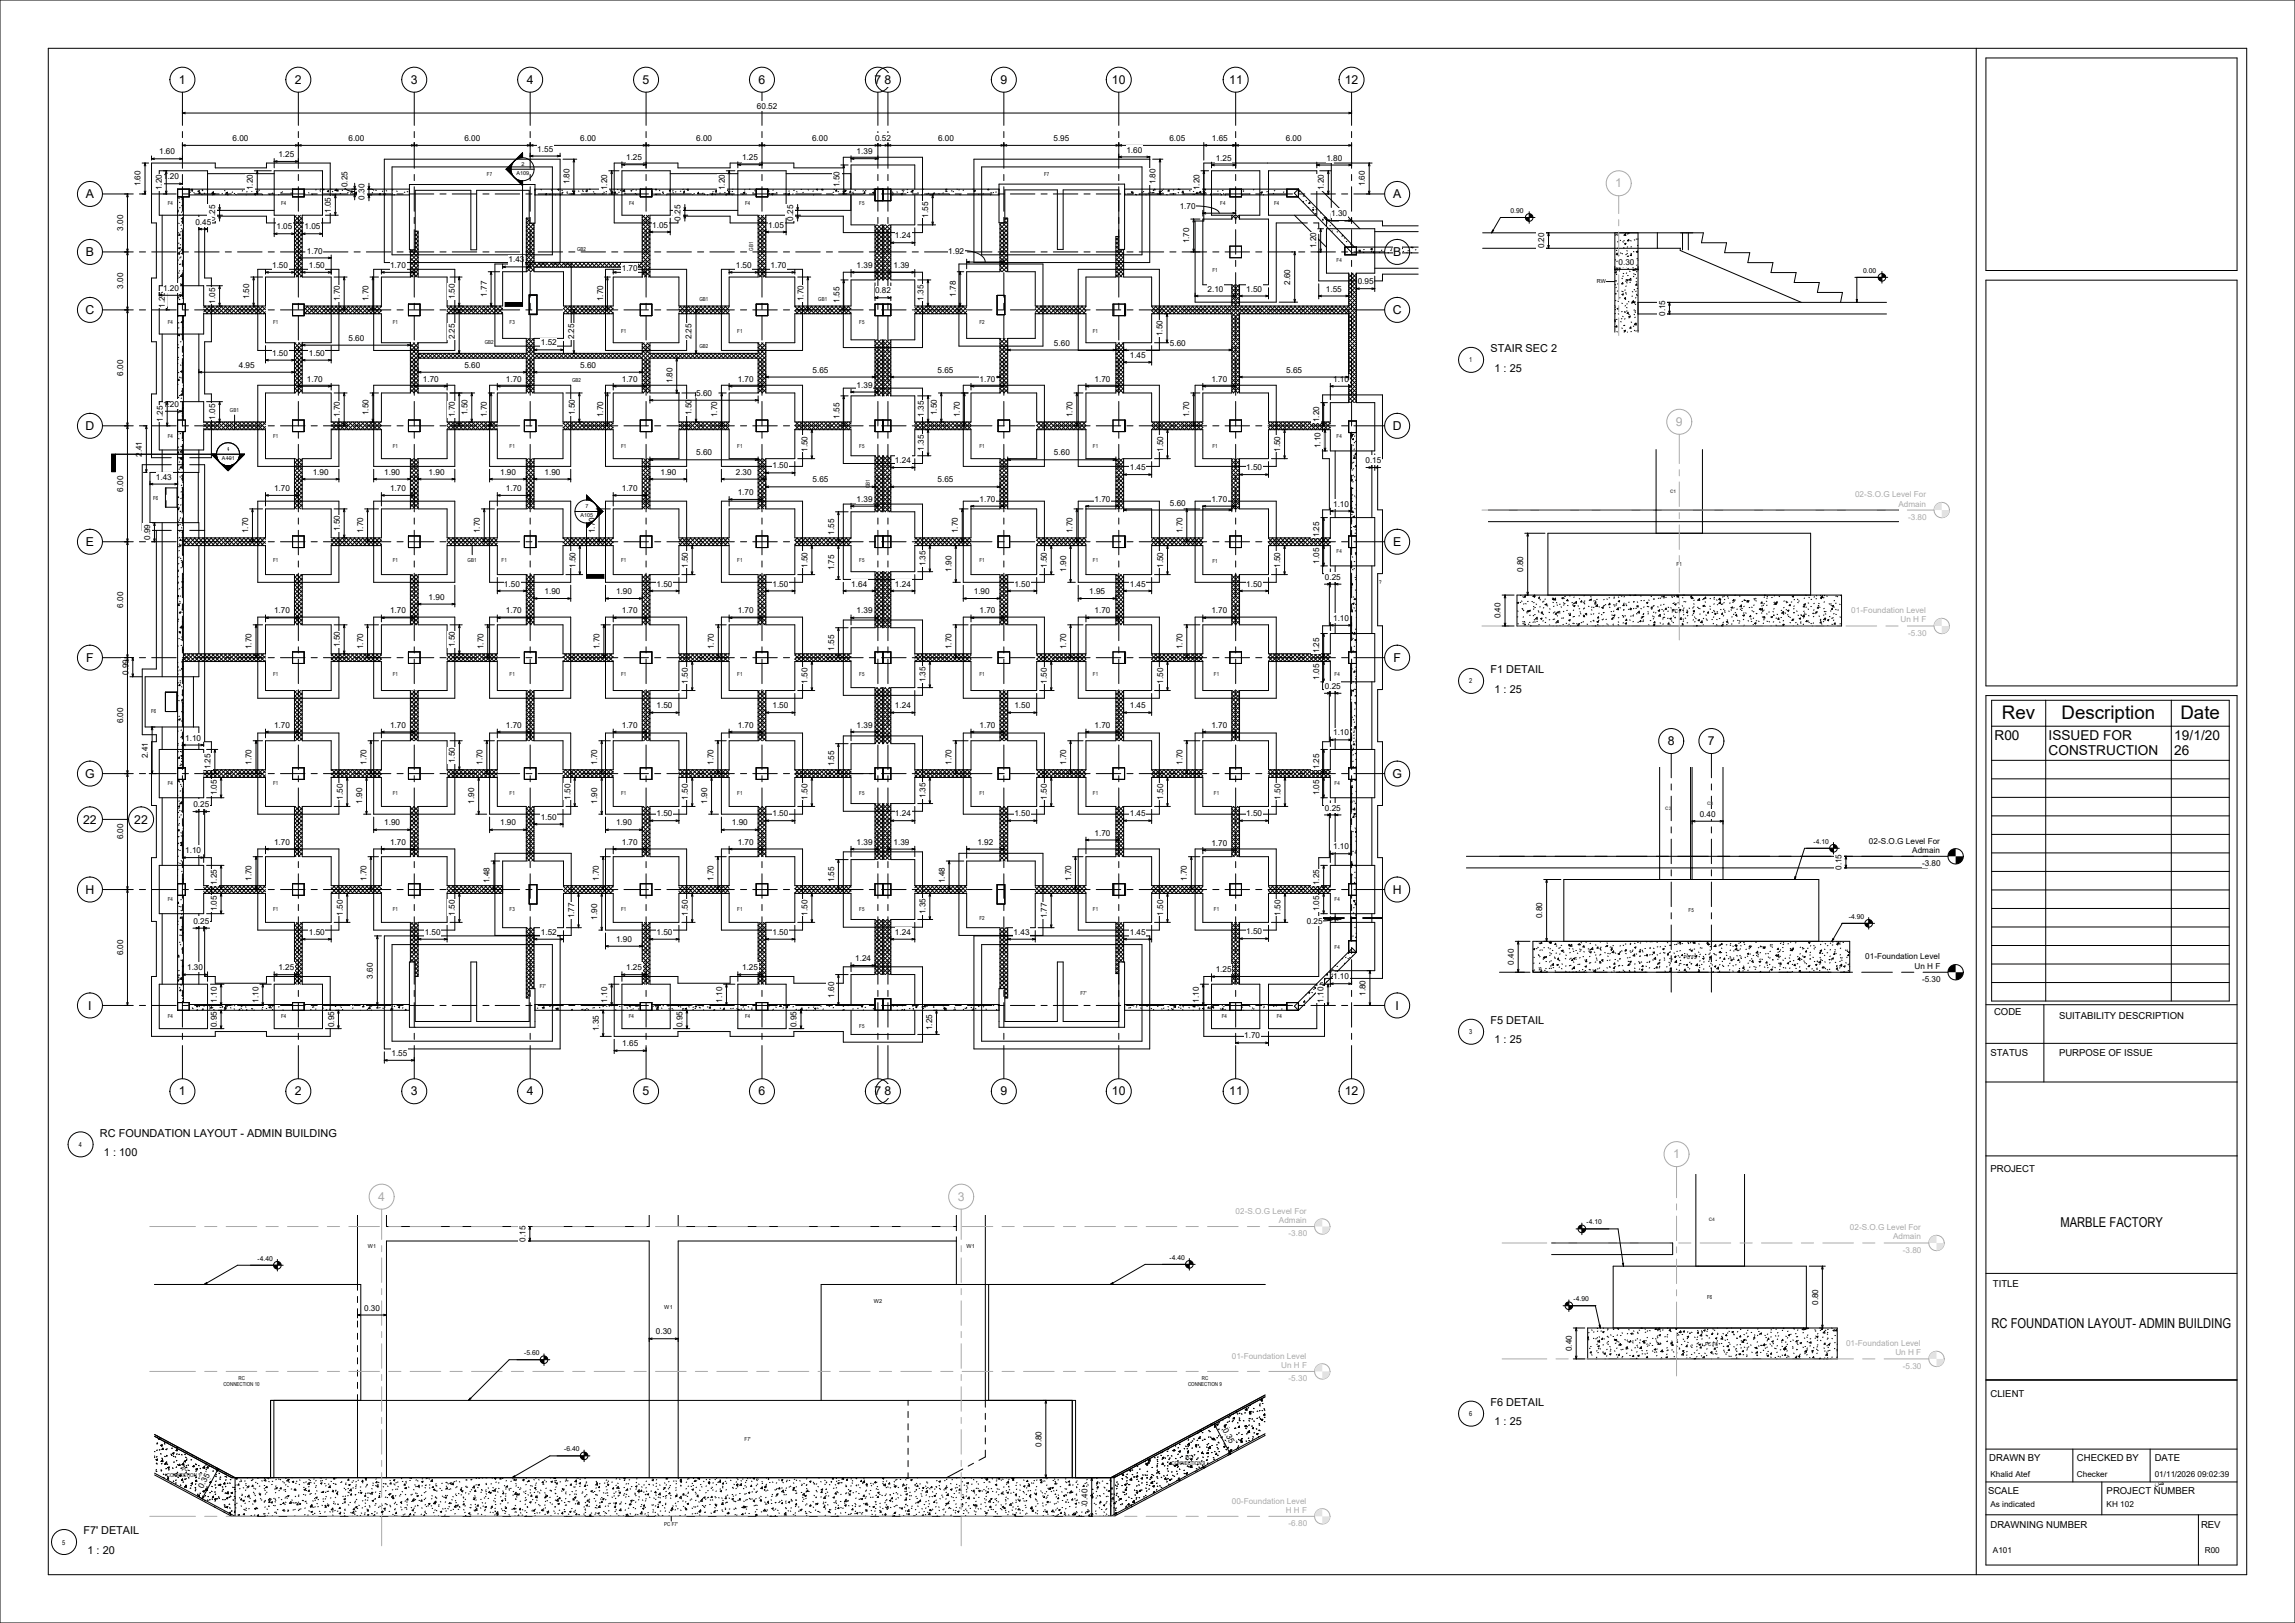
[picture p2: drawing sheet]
<svg xmlns="http://www.w3.org/2000/svg" width="1188mm" height="840mm" viewBox="0 0 1188 840" stroke-linecap="round" stroke-linejoin="round" font-family="sans-serif">
<defs><g id="words">
<g font-size="9.7">
<text x="1036" y="372">Rev</text>
<text x="1067" y="372">Description</text>
<text x="1129" y="372">Date</text>
</g>
<g font-size="7.1">
<text x="1032" y="383">R00</text>
<text x="1060" y="383">ISSUED FOR</text>
<text x="1125" y="383">19/1/20</text>
<text x="1060" y="391">CONSTRUCTION</text>
<text x="1125" y="391">26</text>
<text x="1067" y="635">MARBLE FACTORY</text>
<text x="1031" y="687">RC FOUNDATION LAYOUT- ADMIN BUILDING</text>
</g>
<g font-size="6.3">
<text x="93" y="43">1</text>
<text x="153" y="43">2</text>
<text x="213" y="43">3</text>
<text x="273" y="43">4</text>
<text x="333" y="43">5</text>
<text x="393" y="43">6</text>
<text x="453" y="43">7</text>
<text x="458" y="43">8</text>
<text x="518" y="43">9</text>
<text x="576" y="43">10</text>
<text x="636" y="43">11</text>
<text x="696" y="43">12</text>
<text x="44" y="103">A</text>
<text x="721" y="103">A</text>
<text x="44" y="133">B</text>
<text x="721" y="133">B</text>
<text x="44" y="163">C</text>
<text x="721" y="163">C</text>
<text x="44" y="223">D</text>
<text x="721" y="223">D</text>
<text x="44" y="283">E</text>
<text x="721" y="283">E</text>
<text x="45" y="343">F</text>
<text x="721" y="343">F</text>
<text x="863" y="386">8</text>
<text x="884" y="386">7</text>
<text x="44" y="403">G</text>
<text x="721" y="403">G</text>
<text x="43" y="426">22</text>
<text x="70" y="426">22</text>
<text x="44" y="463">H</text>
<text x="721" y="463">H</text>
<text x="46" y="523">I</text>
<text x="722" y="523">I</text>
<text x="93" y="567">1</text>
<text x="153" y="567">2</text>
<text x="213" y="567">3</text>
<text x="273" y="567">4</text>
<text x="333" y="567">5</text>
<text x="393" y="567">6</text>
<text x="453" y="567">7</text>
<text x="458" y="567">8</text>
<text x="518" y="567">9</text>
<text x="576" y="567">10</text>
<text x="636" y="567">11</text>
<text x="696" y="567">12</text>
</g>
<g font-size="6.3" fill="#aaa">
<text x="836" y="97">1</text>
<text x="867" y="220">9</text>
<text x="866" y="599">1</text>
<text x="196" y="622">4</text>
<text x="496" y="622">3</text>
</g>
<g font-size="5.6">
<text x="772" y="182">STAIR SEC 2</text>
<text x="774" y="192">1 : 25</text>
<text x="772" y="348">F1 DETAIL</text>
<text x="774" y="358">1 : 25</text>
<text x="772" y="530">F5 DETAIL</text>
<text x="774" y="540">1 : 25</text>
<text x="52" y="588">RC FOUNDATION LAYOUT - ADMIN BUILDING</text>
<text x="54" y="598">1 : 100</text>
<text x="772" y="728">F6 DETAIL</text>
<text x="774" y="738">1 : 25</text>
<text x="43" y="794">F7' DETAIL</text>
<text x="45" y="804">1 : 20</text>
</g>
<g font-size="4.9">
<text x="1032" y="525">CODE</text>
<text x="1066" y="527">SUITABILITY DESCRIPTION</text>
<text x="1030" y="547">STATUS</text>
<text x="1066" y="547">PURPOSE OF ISSUE</text>
<text x="1030" y="606">PROJECT</text>
<text x="1032" y="666">TITLE</text>
<text x="1030" y="723">CLIENT</text>
<text x="1030" y="756">DRAWN BY</text>
<text x="1075" y="756">CHECKED BY</text>
<text x="1115" y="756">DATE</text>
<text x="1029" y="773">SCALE</text>
<text x="1090" y="773">PROJECT NUMBER</text>
<text x="1030" y="791">DRAWNING NUMBER</text>
<text x="1139" y="791">REV</text>
</g>
<g font-size="4.2">
<text x="392" y="56">60.52</text>
<text x="120" y="73">6.00</text>
<text x="180" y="73">6.00</text>
<text x="240" y="73">6.00</text>
<text x="300" y="73">6.00</text>
<text x="360" y="73">6.00</text>
<text x="420" y="73">6.00</text>
<text x="453" y="73">0.52</text>
<text x="486" y="73">6.00</text>
<text x="545" y="73">5.95</text>
<text x="605" y="73">6.05</text>
<text x="627" y="73">1.65</text>
<text x="666" y="73">6.00</text>
<text x="82" y="80">1.60</text>
<text x="144" y="81">1.25</text>
<text x="278" y="78">1.55</text>
<text x="324" y="83">1.25</text>
<text x="384" y="83">1.25</text>
<text x="443" y="80">1.39</text>
<text x="583" y="79">1.60</text>
<text x="629" y="83">1.25</text>
<text x="687" y="83">1.80</text>
<text x="84" y="93">1.20</text>
<text x="295" y="95" transform="rotate(-90 295 95)">1.80</text>
<text x="598" y="95" transform="rotate(-90 598 95)">1.80</text>
<text x="73" y="96" transform="rotate(-90 73 96)">1.60</text>
<text x="84" y="98" transform="rotate(-90 84 98)">1.20</text>
<text x="131" y="98" transform="rotate(-90 131 98)">1.20</text>
<text x="180" y="97" transform="rotate(-90 180 97)">0.25</text>
<text x="314" y="98" transform="rotate(-90 314 98)">1.20</text>
<text x="375" y="98" transform="rotate(-90 375 98)">1.20</text>
<text x="434" y="97" transform="rotate(-90 434 97)">1.50</text>
<text x="621" y="98" transform="rotate(-90 621 98)">1.20</text>
<text x="685" y="98" transform="rotate(-90 685 98)">1.20</text>
<text x="706" y="96" transform="rotate(-90 706 96)">1.60</text>
<text x="189" y="103" transform="rotate(-90 189 103)">0.30</text>
<text x="171" y="110" transform="rotate(-90 171 110)">1.05</text>
<text x="480" y="113" transform="rotate(-90 480 113)">1.55</text>
<text x="611" y="108">1.70</text>
<text x="689" y="112">1.30</text>
<text x="64" y="119" transform="rotate(-90 64 119)">3.00</text>
<text x="101" y="116">0.45</text>
<text x="111" y="114" transform="rotate(-90 111 114)">0.25</text>
<text x="143" y="119">1.05</text>
<text x="158" y="119">1.05</text>
<text x="338" y="118">1.05</text>
<text x="352" y="114" transform="rotate(-90 352 114)">0.25</text>
<text x="398" y="118">1.05</text>
<text x="411" y="114" transform="rotate(-90 411 114)">0.25</text>
<text x="463" y="123">1.24</text>
<text x="616" y="126" transform="rotate(-90 616 126)">1.70</text>
<text x="159" y="131">1.70</text>
<text x="491" y="131">1.92</text>
<text x="681" y="128" transform="rotate(-90 681 128)">1.20</text>
<text x="799" y="129" transform="rotate(-90 799 129)">0.20</text>
<text x="263" y="136">1.43</text>
<text x="838" y="137">0.30</text>
<text x="141" y="139">1.50</text>
<text x="160" y="139">1.50</text>
<text x="202" y="139">1.70</text>
<text x="322" y="140">1.70</text>
<text x="381" y="139">1.50</text>
<text x="399" y="139">1.70</text>
<text x="443" y="139">1.39</text>
<text x="463" y="139">1.39</text>
<text x="64" y="149" transform="rotate(-90 64 149)">3.00</text>
<text x="668" y="147" transform="rotate(-90 668 147)">2.60</text>
<text x="703" y="147">0.95</text>
<text x="84" y="151">1.20</text>
<text x="129" y="155" transform="rotate(-90 129 155)">1.50</text>
<text x="176" y="156" transform="rotate(-90 176 156)">1.70</text>
<text x="191" y="156" transform="rotate(-90 191 156)">1.70</text>
<text x="235" y="155" transform="rotate(-90 235 155)">1.50</text>
<text x="252" y="154" transform="rotate(-90 252 154)">1.77</text>
<text x="312" y="156" transform="rotate(-90 312 156)">1.70</text>
<text x="416" y="156" transform="rotate(-90 416 156)">1.70</text>
<text x="453" y="152">0.82</text>
<text x="478" y="156" transform="rotate(-90 478 156)">1.35</text>
<text x="495" y="154" transform="rotate(-90 495 154)">1.78</text>
<text x="625" y="151">2.10</text>
<text x="645" y="151">1.50</text>
<text x="686" y="151">1.55</text>
<text x="85" y="159" transform="rotate(-90 85 159)">1.25</text>
<text x="111" y="157" transform="rotate(-90 111 157)">1.05</text>
<text x="434" y="157" transform="rotate(-90 434 157)">1.55</text>
<text x="862" y="164" transform="rotate(-90 862 164)">0.15</text>
<text x="602" y="174" transform="rotate(-90 602 174)">1.50</text>
<text x="180" y="176">5.60</text>
<text x="235" y="176" transform="rotate(-90 235 176)">2.25</text>
<text x="280" y="179">1.52</text>
<text x="297" y="176" transform="rotate(-90 297 176)">2.25</text>
<text x="358" y="176" transform="rotate(-90 358 176)">2.25</text>
<text x="546" y="179">5.60</text>
<text x="606" y="179">5.60</text>
<text x="141" y="184">1.50</text>
<text x="160" y="184">1.50</text>
<text x="585" y="185">1.45</text>
<text x="124" y="190">4.95</text>
<text x="240" y="190">5.60</text>
<text x="300" y="190">5.60</text>
<text x="64" y="194" transform="rotate(-90 64 194)">6.00</text>
<text x="159" y="198">1.70</text>
<text x="219" y="198">1.70</text>
<text x="262" y="198">1.70</text>
<text x="322" y="198">1.70</text>
<text x="382" y="198">1.70</text>
<text x="421" y="193">5.65</text>
<text x="485" y="193">5.65</text>
<text x="507" y="198">1.70</text>
<text x="567" y="198">1.70</text>
<text x="627" y="198">1.70</text>
<text x="666" y="193">5.65</text>
<text x="690" y="198">1.10</text>
<text x="348" y="198" transform="rotate(-90 348 198)">1.80</text>
<text x="443" y="201">1.39</text>
<text x="360" y="205">5.60</text>
<text x="84" y="211">1.20</text>
<text x="176" y="216" transform="rotate(-90 176 216)">1.70</text>
<text x="191" y="215" transform="rotate(-90 191 215)">1.50</text>
<text x="235" y="216" transform="rotate(-90 235 216)">1.70</text>
<text x="242" y="215" transform="rotate(-90 242 215)">1.50</text>
<text x="252" y="216" transform="rotate(-90 252 216)">1.70</text>
<text x="298" y="215" transform="rotate(-90 298 215)">1.50</text>
<text x="312" y="216" transform="rotate(-90 312 216)">1.70</text>
<text x="358" y="215" transform="rotate(-90 358 215)">1.50</text>
<text x="371" y="216" transform="rotate(-90 371 216)">1.70</text>
<text x="478" y="216" transform="rotate(-90 478 216)">1.35</text>
<text x="485" y="215" transform="rotate(-90 485 215)">1.50</text>
<text x="497" y="216" transform="rotate(-90 497 216)">1.70</text>
<text x="555" y="216" transform="rotate(-90 555 216)">1.70</text>
<text x="616" y="216" transform="rotate(-90 616 216)">1.70</text>
<text x="84" y="218" transform="rotate(-90 84 218)">1.25</text>
<text x="111" y="217" transform="rotate(-90 111 217)">1.05</text>
<text x="434" y="217" transform="rotate(-90 434 217)">1.55</text>
<text x="683" y="218" transform="rotate(-90 683 218)">1.20</text>
<text x="418" y="234" transform="rotate(-90 418 234)">1.50</text>
<text x="478" y="233" transform="rotate(-90 478 233)">1.35</text>
<text x="602" y="234" transform="rotate(-90 602 234)">1.50</text>
<text x="663" y="234" transform="rotate(-90 663 234)">1.50</text>
<text x="684" y="232" transform="rotate(-90 684 232)">1.10</text>
<text x="73" y="236" transform="rotate(-90 73 236)">2.41</text>
<text x="360" y="236">5.60</text>
<text x="463" y="240">1.24</text>
<text x="546" y="236">5.60</text>
<text x="707" y="240">0.15</text>
<text x="162" y="246">1.90</text>
<text x="199" y="246">1.90</text>
<text x="222" y="246">1.90</text>
<text x="259" y="246">1.90</text>
<text x="282" y="246">1.90</text>
<text x="342" y="246">1.90</text>
<text x="381" y="246">2.30</text>
<text x="400" y="242">1.50</text>
<text x="585" y="243">1.45</text>
<text x="645" y="243">1.50</text>
<text x="81" y="248">1.43</text>
<text x="421" y="250">5.65</text>
<text x="485" y="250">5.65</text>
<text x="64" y="254" transform="rotate(-90 64 254)">6.00</text>
<text x="142" y="254">1.70</text>
<text x="202" y="254">1.70</text>
<text x="262" y="254">1.70</text>
<text x="322" y="254">1.70</text>
<text x="382" y="256">1.70</text>
<text x="443" y="260">1.39</text>
<text x="507" y="260">1.70</text>
<text x="567" y="260">1.70</text>
<text x="606" y="262">5.60</text>
<text x="627" y="260">1.70</text>
<text x="690" y="262">1.10</text>
<text x="128" y="276" transform="rotate(-90 128 276)">1.70</text>
<text x="176" y="275" transform="rotate(-90 176 275)">1.50</text>
<text x="188" y="276" transform="rotate(-90 188 276)">1.70</text>
<text x="248" y="276" transform="rotate(-90 248 276)">1.70</text>
<text x="308" y="276" transform="rotate(-90 308 276)">1.70</text>
<text x="496" y="276" transform="rotate(-90 496 276)">1.70</text>
<text x="555" y="276" transform="rotate(-90 555 276)">1.70</text>
<text x="612" y="276" transform="rotate(-90 612 276)">1.70</text>
<text x="78" y="279" transform="rotate(-90 78 279)">0.99</text>
<text x="432" y="277" transform="rotate(-90 432 277)">1.55</text>
<text x="683" y="278" transform="rotate(-90 683 278)">1.25</text>
<text x="298" y="294" transform="rotate(-90 298 294)">1.50</text>
<text x="356" y="294" transform="rotate(-90 356 294)">1.50</text>
<text x="418" y="294" transform="rotate(-90 418 294)">1.50</text>
<text x="479" y="293" transform="rotate(-90 479 293)">1.35</text>
<text x="542" y="294" transform="rotate(-90 542 294)">1.50</text>
<text x="602" y="294" transform="rotate(-90 602 294)">1.50</text>
<text x="663" y="294" transform="rotate(-90 663 294)">1.50</text>
<text x="683" y="292" transform="rotate(-90 683 292)">1.05</text>
<text x="432" y="295" transform="rotate(-90 432 295)">1.75</text>
<text x="492" y="296" transform="rotate(-90 492 296)">1.90</text>
<text x="552" y="296" transform="rotate(-90 552 296)">1.90</text>
<text x="789" y="296" transform="rotate(-90 789 296)">0.80</text>
<text x="261" y="304">1.50</text>
<text x="340" y="304">1.50</text>
<text x="400" y="304">1.50</text>
<text x="441" y="304">1.64</text>
<text x="463" y="304">1.24</text>
<text x="525" y="304">1.50</text>
<text x="585" y="304">1.45</text>
<text x="645" y="304">1.50</text>
<text x="686" y="300">0.25</text>
<text x="222" y="310">1.90</text>
<text x="282" y="307">1.90</text>
<text x="319" y="307">1.90</text>
<text x="504" y="307">1.90</text>
<text x="564" y="307">1.95</text>
<text x="64" y="314" transform="rotate(-90 64 314)">6.00</text>
<text x="142" y="317">1.70</text>
<text x="202" y="317">1.70</text>
<text x="262" y="317">1.70</text>
<text x="322" y="317">1.70</text>
<text x="382" y="317">1.70</text>
<text x="443" y="317">1.39</text>
<text x="507" y="317">1.70</text>
<text x="567" y="317">1.70</text>
<text x="627" y="317">1.70</text>
<text x="690" y="321">1.10</text>
<text x="777" y="320" transform="rotate(-90 777 320)">0.40</text>
<text x="130" y="336" transform="rotate(-90 130 336)">1.70</text>
<text x="176" y="335" transform="rotate(-90 176 335)">1.50</text>
<text x="188" y="336" transform="rotate(-90 188 336)">1.70</text>
<text x="236" y="335" transform="rotate(-90 236 335)">1.50</text>
<text x="250" y="336" transform="rotate(-90 250 336)">1.70</text>
<text x="310" y="336" transform="rotate(-90 310 336)">1.70</text>
<text x="370" y="336" transform="rotate(-90 370 336)">1.70</text>
<text x="492" y="336" transform="rotate(-90 492 336)">1.70</text>
<text x="552" y="336" transform="rotate(-90 552 336)">1.70</text>
<text x="612" y="336" transform="rotate(-90 612 336)">1.70</text>
<text x="432" y="337" transform="rotate(-90 432 337)">1.55</text>
<text x="683" y="338" transform="rotate(-90 683 338)">1.25</text>
<text x="66" y="349" transform="rotate(-90 66 349)">0.99</text>
<text x="356" y="354" transform="rotate(-90 356 354)">1.50</text>
<text x="418" y="354" transform="rotate(-90 418 354)">1.50</text>
<text x="479" y="353" transform="rotate(-90 479 353)">1.35</text>
<text x="542" y="354" transform="rotate(-90 542 354)">1.50</text>
<text x="602" y="354" transform="rotate(-90 602 354)">1.50</text>
<text x="683" y="352" transform="rotate(-90 683 352)">1.05</text>
<text x="686" y="357">0.25</text>
<text x="340" y="367">1.50</text>
<text x="400" y="367">1.50</text>
<text x="463" y="367">1.24</text>
<text x="525" y="367">1.50</text>
<text x="585" y="367">1.45</text>
<text x="64" y="374" transform="rotate(-90 64 374)">6.00</text>
<text x="142" y="377">1.70</text>
<text x="202" y="377">1.70</text>
<text x="262" y="377">1.70</text>
<text x="322" y="377">1.70</text>
<text x="382" y="377">1.70</text>
<text x="443" y="377">1.39</text>
<text x="507" y="377">1.70</text>
<text x="567" y="377">1.70</text>
<text x="627" y="377">1.70</text>
<text x="96" y="383">1.10</text>
<text x="690" y="381">1.10</text>
<text x="76" y="392" transform="rotate(-90 76 392)">2.41</text>
<text x="130" y="396" transform="rotate(-90 130 396)">1.70</text>
<text x="190" y="396" transform="rotate(-90 190 396)">1.70</text>
<text x="236" y="395" transform="rotate(-90 236 395)">1.50</text>
<text x="250" y="396" transform="rotate(-90 250 396)">1.70</text>
<text x="309" y="396" transform="rotate(-90 309 396)">1.70</text>
<text x="369" y="396" transform="rotate(-90 369 396)">1.70</text>
<text x="492" y="396" transform="rotate(-90 492 396)">1.70</text>
<text x="552" y="396" transform="rotate(-90 552 396)">1.70</text>
<text x="612" y="396" transform="rotate(-90 612 396)">1.70</text>
<text x="109" y="398" transform="rotate(-90 109 398)">1.25</text>
<text x="432" y="397" transform="rotate(-90 432 397)">1.55</text>
<text x="683" y="398" transform="rotate(-90 683 398)">1.25</text>
<text x="112" y="412" transform="rotate(-90 112 412)">1.05</text>
<text x="177" y="414" transform="rotate(-90 177 414)">1.50</text>
<text x="295" y="414" transform="rotate(-90 295 414)">1.50</text>
<text x="356" y="414" transform="rotate(-90 356 414)">1.50</text>
<text x="418" y="414" transform="rotate(-90 418 414)">1.50</text>
<text x="479" y="413" transform="rotate(-90 479 413)">1.35</text>
<text x="542" y="414" transform="rotate(-90 542 414)">1.50</text>
<text x="602" y="414" transform="rotate(-90 602 414)">1.50</text>
<text x="663" y="414" transform="rotate(-90 663 414)">1.50</text>
<text x="683" y="412" transform="rotate(-90 683 412)">1.05</text>
<text x="100" y="418">0.25</text>
<text x="187" y="416" transform="rotate(-90 187 416)">1.90</text>
<text x="246" y="416" transform="rotate(-90 246 416)">1.90</text>
<text x="309" y="416" transform="rotate(-90 309 416)">1.90</text>
<text x="366" y="416" transform="rotate(-90 366 416)">1.90</text>
<text x="686" y="419">0.25</text>
<text x="280" y="424">1.50</text>
<text x="340" y="422">1.50</text>
<text x="400" y="422">1.50</text>
<text x="463" y="422">1.24</text>
<text x="525" y="422">1.50</text>
<text x="585" y="422">1.45</text>
<text x="645" y="422">1.50</text>
<text x="880" y="423">0.40</text>
<text x="199" y="427">1.90</text>
<text x="259" y="427">1.90</text>
<text x="319" y="427">1.90</text>
<text x="379" y="427">1.90</text>
<text x="64" y="434" transform="rotate(-90 64 434)">6.00</text>
<text x="142" y="437">1.70</text>
<text x="202" y="437">1.70</text>
<text x="322" y="437">1.70</text>
<text x="382" y="437">1.70</text>
<text x="443" y="437">1.39</text>
<text x="463" y="437">1.39</text>
<text x="506" y="437">1.92</text>
<text x="567" y="432">1.70</text>
<text x="627" y="438">1.70</text>
<text x="967" y="437">02</text>
<text x="972" y="437">-S.O.G Level For</text>
<text x="96" y="442">1.10</text>
<text x="690" y="440">1.10</text>
<text x="990" y="441">Admain</text>
<text x="995" y="448">-</text>
<text x="996" y="448">3.80</text>
<text x="130" y="456" transform="rotate(-90 130 456)">1.70</text>
<text x="190" y="456" transform="rotate(-90 190 456)">1.70</text>
<text x="310" y="456" transform="rotate(-90 310 456)">1.70</text>
<text x="369" y="456" transform="rotate(-90 369 456)">1.70</text>
<text x="554" y="456" transform="rotate(-90 554 456)">1.70</text>
<text x="614" y="456" transform="rotate(-90 614 456)">1.70</text>
<text x="953" y="450" transform="rotate(-90 953 450)">0.15</text>
<text x="112" y="458" transform="rotate(-90 112 458)">1.25</text>
<text x="253" y="457" transform="rotate(-90 253 457)">1.48</text>
<text x="432" y="457" transform="rotate(-90 432 457)">1.55</text>
<text x="489" y="457" transform="rotate(-90 489 457)">1.48</text>
<text x="683" y="458" transform="rotate(-90 683 458)">1.25</text>
<text x="112" y="472" transform="rotate(-90 112 472)">1.05</text>
<text x="177" y="474" transform="rotate(-90 177 474)">1.50</text>
<text x="236" y="474" transform="rotate(-90 236 474)">1.50</text>
<text x="356" y="474" transform="rotate(-90 356 474)">1.50</text>
<text x="418" y="474" transform="rotate(-90 418 474)">1.50</text>
<text x="479" y="473" transform="rotate(-90 479 473)">1.35</text>
<text x="602" y="474" transform="rotate(-90 602 474)">1.50</text>
<text x="663" y="474" transform="rotate(-90 663 474)">1.50</text>
<text x="683" y="472" transform="rotate(-90 683 472)">1.05</text>
<text x="100" y="478">0.25</text>
<text x="297" y="475" transform="rotate(-90 297 475)">1.77</text>
<text x="309" y="476" transform="rotate(-90 309 476)">1.90</text>
<text x="542" y="475" transform="rotate(-90 542 475)">1.77</text>
<text x="676" y="478">0.25</text>
<text x="798" y="475" transform="rotate(-90 798 475)">0.80</text>
<text x="160" y="484">1.50</text>
<text x="220" y="484">1.50</text>
<text x="280" y="484">1.52</text>
<text x="340" y="484">1.50</text>
<text x="400" y="484">1.50</text>
<text x="463" y="484">1.24</text>
<text x="525" y="484">1.43</text>
<text x="585" y="484">1.45</text>
<text x="645" y="484">1.50</text>
<text x="319" y="487">1.90</text>
<text x="64" y="494" transform="rotate(-90 64 494)">6.00</text>
<text x="443" y="497">1.24</text>
<text x="965" y="497">01</text>
<text x="970" y="497">-Foundation Level</text>
<text x="97" y="502">1.30</text>
<text x="144" y="502">1.25</text>
<text x="324" y="502">1.25</text>
<text x="384" y="502">1.25</text>
<text x="629" y="503">1.25</text>
<text x="784" y="499" transform="rotate(-90 784 499)">0.40</text>
<text x="991" y="501">Un H F</text>
<text x="193" y="506" transform="rotate(-90 193 506)">3.60</text>
<text x="690" y="507">1.10</text>
<text x="995" y="508">-</text>
<text x="996" y="508">5.30</text>
<text x="707" y="515" transform="rotate(-90 707 515)">1.80</text>
<text x="112" y="519" transform="rotate(-90 112 519)">1.10</text>
<text x="134" y="519" transform="rotate(-90 134 519)">1.10</text>
<text x="314" y="519" transform="rotate(-90 314 519)">1.10</text>
<text x="374" y="519" transform="rotate(-90 374 519)">1.10</text>
<text x="432" y="516" transform="rotate(-90 432 516)">1.60</text>
<text x="621" y="519" transform="rotate(-90 621 519)">1.10</text>
<text x="685" y="519" transform="rotate(-90 685 519)">1.10</text>
<text x="112" y="532" transform="rotate(-90 112 532)">0.95</text>
<text x="173" y="532" transform="rotate(-90 173 532)">0.95</text>
<text x="310" y="534" transform="rotate(-90 310 534)">1.35</text>
<text x="353" y="532" transform="rotate(-90 353 532)">0.95</text>
<text x="412" y="532" transform="rotate(-90 412 532)">0.95</text>
<text x="482" y="533" transform="rotate(-90 482 533)">1.25</text>
<text x="644" y="537">1.70</text>
<text x="322" y="542">1.65</text>
<text x="203" y="546">1.55</text>
<text x="272" y="643" transform="rotate(-90 272 643)">0.15</text>
<text x="941" y="675" transform="rotate(-90 941 675)">0.80</text>
<text x="188" y="678">0.30</text>
<text x="339" y="691">0.30</text>
<text x="814" y="699" transform="rotate(-90 814 699)">0.40</text>
<text x="633" y="740" transform="rotate(62 633 740)">0.35</text>
<text x="539" y="749" transform="rotate(-90 539 749)">0.80</text>
<text x="1030" y="764">Khalid Atef</text>
<text x="1075" y="764">Checker</text>
<text x="1115" y="764">01/11/2026 09:02:39</text>
<text x="105" y="770" transform="rotate(-62 105 770)">0.35</text>
<text x="1115" y="769">ص</text>
<text x="563" y="779" transform="rotate(-90 563 779)">0.40</text>
<text x="1030" y="780">As indicated</text>
<text x="1090" y="780">KH 102</text>
<text x="1032" y="804">A101</text>
<text x="1141" y="804">R00</text>
</g>
<g font-size="4.2" fill="#aaa">
<text x="960" y="257">02</text>
<text x="965" y="257">-S.O.G Level For</text>
<text x="983" y="262">Admain</text>
<text x="988" y="269">-</text>
<text x="989" y="269">3.80</text>
<text x="958" y="317">01</text>
<text x="963" y="317">-Foundation Level</text>
<text x="984" y="322">Un H F</text>
<text x="988" y="329">-</text>
<text x="989" y="329">5.30</text>
<text x="640" y="628">02</text>
<text x="644" y="628">-S.O.G Level For</text>
<text x="662" y="633">Admain</text>
<text x="667" y="640">-3.80</text>
<text x="958" y="637">02</text>
<text x="962" y="637">-S.O.G Level For</text>
<text x="980" y="641">Admain</text>
<text x="986" y="648">3.80</text>
<text x="956" y="697">01</text>
<text x="960" y="697">-Foundation Level</text>
<text x="981" y="701">Un H F</text>
<text x="638" y="703">01</text>
<text x="642" y="703">-Foundation Level</text>
<text x="663" y="708">Un H F</text>
<text x="985" y="708">-</text>
<text x="986" y="708">5.30</text>
<text x="667" y="715">-</text>
<text x="668" y="715">5.30</text>
<text x="638" y="778">00</text>
<text x="642" y="778">-Foundation Level</text>
<text x="666" y="783">H H F</text>
<text x="667" y="790">-</text>
<text x="668" y="790">6.80</text>
</g>
<g font-size="3.5">
<text x="782" y="110">0.90</text>
<text x="964" y="141">0.00</text>
<text x="761" y="188">1</text>
<text x="761" y="354">2</text>
<text x="939" y="437">-</text>
<text x="940" y="437">4.10</text>
<text x="957" y="476">-</text>
<text x="958" y="476">4.90</text>
<text x="761" y="535">3</text>
<text x="41" y="594">4</text>
<text x="821" y="634">-</text>
<text x="822" y="634">4.10</text>
<text x="133" y="652">-</text>
<text x="134" y="652">4.40</text>
<text x="605" y="652">-</text>
<text x="607" y="652">4.40</text>
<text x="814" y="673">-</text>
<text x="816" y="673">4.90</text>
<text x="271" y="701">-</text>
<text x="272" y="701">5.60</text>
<text x="761" y="733">6</text>
<text x="292" y="751">-</text>
<text x="293" y="751">6.40</text>
<text x="32" y="799">5</text>
</g>
<g font-size="2.8">
<text x="270" y="86">2</text>
<text x="252" y="91">F7</text>
<text x="267" y="91">A109</text>
<text x="540" y="91">F7</text>
<text x="87" y="106">F4</text>
<text x="145" y="106">F4</text>
<text x="326" y="106">F4</text>
<text x="386" y="106">F4</text>
<text x="445" y="106">F5</text>
<text x="632" y="106">F4</text>
<text x="659" y="106">F4</text>
<text x="299" y="130">GB2</text>
<text x="390" y="130" transform="rotate(-90 390 130)">GB1</text>
<text x="692" y="136">F4</text>
<text x="628" y="141">F1</text>
<text x="827" y="147">RW</text>
<text x="362" y="156">GB1</text>
<text x="424" y="156">GB1</text>
<text x="87" y="167">F4</text>
<text x="141" y="167">F1</text>
<text x="203" y="167">F1</text>
<text x="264" y="167">F3</text>
<text x="445" y="167">F5</text>
<text x="507" y="167">F2</text>
<text x="322" y="172">F1</text>
<text x="382" y="172">F1</text>
<text x="566" y="172">F1</text>
<text x="251" y="178">GB2</text>
<text x="362" y="180">GB2</text>
<text x="296" y="198">GB2</text>
<text x="119" y="213">GB1</text>
<text x="87" y="227">F4</text>
<text x="141" y="227">F1</text>
<text x="692" y="227">F4</text>
<text x="117" y="233">1-</text>
<text x="203" y="232">F1</text>
<text x="264" y="232">F1</text>
<text x="322" y="232">F1</text>
<text x="382" y="232">F1</text>
<text x="445" y="232">F5</text>
<text x="507" y="232">F1</text>
<text x="566" y="232">F1</text>
<text x="628" y="232">F1</text>
<text x="115" y="238">A101</text>
<text x="117" y="238">---</text>
<text x="450" y="253" transform="rotate(-90 450 253)">GB1</text>
<text x="79" y="259">F6</text>
<text x="303" y="263">7</text>
<text x="300" y="268">A105</text>
<text x="692" y="286">F4</text>
<text x="141" y="291">F1</text>
<text x="203" y="291">F1</text>
<text x="242" y="291">GB1</text>
<text x="260" y="291">F1</text>
<text x="322" y="291">F1</text>
<text x="382" y="291">F1</text>
<text x="445" y="291">F5</text>
<text x="507" y="291">F1</text>
<text x="566" y="291">F1</text>
<text x="628" y="291">F1</text>
<text x="868" y="293">F1</text>
<text x="714" y="302">?</text>
<text x="865" y="317">PC F1</text>
<text x="141" y="350">F1</text>
<text x="203" y="350">F1</text>
<text x="264" y="350">F1</text>
<text x="322" y="350">F1</text>
<text x="382" y="350">F1</text>
<text x="445" y="350">F5</text>
<text x="507" y="350">F1</text>
<text x="566" y="350">F1</text>
<text x="628" y="350">F1</text>
<text x="691" y="350">F4</text>
<text x="78" y="369">F6</text>
<text x="87" y="406">F4</text>
<text x="141" y="406">F1</text>
<text x="691" y="406">F4</text>
<text x="203" y="411">F1</text>
<text x="264" y="411">F1</text>
<text x="322" y="411">F1</text>
<text x="382" y="411">F1</text>
<text x="445" y="411">F5</text>
<text x="507" y="411">F1</text>
<text x="566" y="411">F1</text>
<text x="628" y="411">F1</text>
<text x="87" y="466">F4</text>
<text x="691" y="466">F4</text>
<text x="141" y="471">F1</text>
<text x="203" y="471">F1</text>
<text x="264" y="471">F3</text>
<text x="322" y="471">F1</text>
<text x="382" y="471">F1</text>
<text x="445" y="471">F5</text>
<text x="566" y="471">F1</text>
<text x="628" y="471">F1</text>
<text x="874" y="472">F5</text>
<text x="507" y="476">F2</text>
<text x="691" y="491">F4</text>
<text x="872" y="496">PC F5</text>
<text x="279" y="511">F7'</text>
<text x="559" y="515">F7'</text>
<text x="87" y="527">F4</text>
<text x="145" y="527">F4</text>
<text x="326" y="527">F4</text>
<text x="386" y="527">F4</text>
<text x="632" y="527">F4</text>
<text x="661" y="527">F4</text>
<text x="445" y="532">F5</text>
<text x="190" y="646">W1</text>
<text x="500" y="646">W1</text>
<text x="344" y="678">W1</text>
<text x="452" y="674">W2</text>
<text x="884" y="672">F6</text>
<text x="883" y="696">PC F6</text>
<text x="116" y="718">CONNECTION 10</text>
<text x="123" y="714">RC</text>
<text x="615" y="718">CONNECTION 9</text>
<text x="622" y="714">RC</text>
<text x="385" y="746">F7'</text>
<text x="614" y="755">PC</text>
<text x="94" y="761">PC</text>
<text x="606" y="758">CONNECTION 9</text>
<text x="86" y="764">CONNECTION 10</text>
<text x="344" y="790">PC F7'</text>
</g>
<g font-size="2.5" fill="#f00">
<text x="864" y="255">C1</text>
<text x="862" y="419">C3</text>
<text x="884" y="416">C3</text>
<text x="885" y="632">C4</text>
</g>
</g></defs>
<g fill="none" stroke="#000" stroke-width=".52">
<path d="M82 88h25v23h-25zM98 98v4h-6M99 99l-1 1M99 98h1M100 99h-1M100 100h1M102 99h1zM103 99l1 1h-1zM105 98h.1M105 99h.1M106 100h.1M107 90h35"/>
<path d="M108 98h-1M110 100h1M110 99l1 1h-1zM116 99h.1M117 100l1-1v1zM120 99v1M126 99h-1M128 99h.1M130 99h.1M131 98h.1M134 98h.1M141 100h.1"/>
<path d="M145 100h1M146 99h.1M151 100h.1M151 99h.1M151 98v4h6v-4M160 100h.1M164 98h-1M166 99h.1M166 98h.1M167 100h.1M167 98h1M169 99h1z"/>
<path d="M172 98h.1M172 99h.1M174 98l-1 1h1v-1M175 98v1h-1zM177 98v1M178 98h.1M180 100h.1M182 99h.1M184 98h.1M184 100l1-1v1zM185 99v1h-1zM187 99h-1"/>
<path d="M187 99h1M189 98h.1M189 99h.1M189 99l1 1h-1zM193 100h.1M193 98h.1M194 98l1 1M198 99h.1M200 99h.1M203 86h83v46h-83zM203 98h.1M205 99h1"/>
<path d="M210 99l-1 1M211 99h.1M212 99h.1M212 95h65v20h-3v-17h-27v31h-3v-31h-29v31h-3zM212 98h-120v425h120M277 98h240M280 98h.1M285 98h1M289 98h.1M291 99h.1M291 100h.1M293 100h1"/>
<path d="M294 99h-1M296 99h.1M298 99h-1M299 99h1M302 99h.1M302 98h.1M303 99h1zM304 98h.1M305 98h.1M305 98h1M307 99h.1M310 98h1"/>
<path d="M313 99v1M314 99h.1M316 98h.1M317 100h-1M317 100h.1M318 100l1-1-1 1zM318 84h33v3h27v-3h33v3h26v-6h41v39h-41v-8h-26v3h-33v-3h-27v3h-33zM318 100h.1M320 98h.1M321 99l-1 1M321 99h1M323 99h-1"/>
<path d="M323 98v1h-1zM323 100h1M327 99h.1M328 98h.1M330 98h-1M331 98v4h6v-4M338 99h.1M339 98h1M341 99h1M343 99v1M347 90h35M347 98v1h-1z"/>
<path d="M348 100h1M348 99h.1M350 99h.1M352 99h.1M354 98h-1M354 100h.1M354 99v1v-1zM356 98h.1M362 100h-1zM364 100h.1M369 99h.1M370 99h1z"/>
<path d="M370 99l1 1M373 100h.1M374 98v1M375 100h.1M376 98l1 1M379 99h.1M379 98h.1M385 100h.1M385 100l1-1-1 1zM386 98h-1M388 98h.1M390 100h.1"/>
<path d="M391 99h.1M391 98v4h6v-4M397 99l1-1v1h-1M400 98h.1M402 100h.1M407 90h33v8M409 99h-1M411 99h.1M412 99h1M415 98h.1M416 100h.1M418 98h1"/>
<path d="M421 99h.1M423 98h.1M425 98h1M426 98h.1M432 100h-1M432 98h.1M433 98v1zM434 99h.1M437 98h.1M437 99h1zM438 99h.1M440 99v1v-1z"/>
<path d="M441 98v-13h33v13M442 99l-1 1M443 98v1M447 99h.1M447 99h1M448 100h-1zM448 99h.1M452 100v-1v1zM452 98h.1M453 98v6h8v-6M457 98v6M462 99v1"/>
<path d="M462 100h.1M464 99h1M467 98h.1M468 99h-1M468 98v1M470 100h.1M470 98h.1M472 98v1zM473 99h.1M475 100h.1M478 98h.1M480 100h1"/>
<path d="M483 100h1M484 100h-1M488 100h.1M489 99h1M490 98h.1M490 99h.1M493 99h-1M494 99h-1M495 98h1M497 98h-1M499 98v1M504 98h.1"/>
<path d="M504 99h1zM504 82h91v54h-91zM508 86h83v46h-83zM512 98h-1h1M513 100h.1M514 100h.1M516 99h-1M517 95h65v34h-3v-31h-29v31h-3v-31h-27v17h-3zM582 98h90M586 99h.1M586 100v-1v1zM587 100h.1"/>
<path d="M591 99v1M592 99h.1M595 100h-1M596 99v1M596 100h1M597 98v1M597 100h.1M598 98h-1h1M598 98h.1M601 99h.1M601 98l1 1M602 100h.1"/>
<path d="M602 98h.1M605 98v1zM608 98h-1M610 100h.1M610 98h.1M611 98h-1M612 99v1v-1zM613 100h-1M616 99h.1M618 99h.1M620 100h-1zM621 99l1 1h-1z"/>
<path d="M623 98h.1M624 98h.1M624 100h.1M631 99h-1M633 99h.1M637 98v4h6v-4M643 98h1M644 99h.1M649 98h.1M653 100v-1v1zM654 100h-1M656 99h.1"/>
<path d="M657 88h25v23h-25zM660 99h.1M665 99l-1 1M666 98v4h6v-4M672 98l-2 2 30 31h34M672 98l29 30M673 99h.1M682 96l22 22M84 111v37M92 109v1M92 110h.1M92 104h.1"/>
<path d="M92 109h.1M92 115l1 1M93 103h.1M93 105h.1M93 111h.1M93 107v1M94 120h.1M94 116v1M94 102h1l-1 1zM94 113h.1M94 110h.1M94 118h.1"/>
<path d="M94 106v1M94 115h1M94 115h.1M94 103h.1M95 111h.1M95 102v55M98 101h53M103 111v37M104 101h1M107 109h35M110 101h.1M111 100v1h-1z"/>
<path d="M111 100h.1M115 100h.1M117 100v1M118 101h-1M118 101h.1M122 100h-1M122 101h.1M127 101h.1M132 101v-1v1zM136 101h.1M140 101h.1M144 101h.1"/>
<path d="M152 118l4 4M152 116l4 4M152 114l4 4M152 112l4 4M153 111l-1 1M154 111l2 3M156 111l-4 3M156 111h.1M156 113l-4 4M156 115l-4 4M156 117l-4 4M156 119l-4 4"/>
<path d="M156 111h11v-23h-25v23h10v32h-15v15h-32v-10h-23v25h23v-11h32M156 111v32h15v34h-15v26h15v15h26v-15h15v-26h-15v-15h-40M157 101h55M162 101h.1M174 101h.1M176 100h.1M181 100h1M188 100v1M197 100v1h-1zM199 101v-1v1M203 100h.1M204 101h.1"/>
<path d="M215 120h.1M216 120v1M272 117l4 4M272 113l2 1M272 119l4 4M272 115l4 4M273 113h-1M274 114l-2 1M274 113h-2v28h-12v17h-29v-15h-15v-23h-1M274 115l-2 3M275 115l1 2M276 116l-4 4"/>
<path d="M276 118l-4 4M276 120l-4 4M276 115v21M277 101h54M283 100v1h-1zM285 101h-1M286 100v1M288 101h.1M290 101h.1M308 100h.1M312 100h.1M314 100h.1"/>
<path d="M329 100h.1M329 101h1M332 120l4 4M332 118l4 4M332 116l4 4M332 114l4 4M332 111h-10v-23h25v23h-11v32h15v15h26M332 111v25h-133v-54h91v54M332 111l4 4M334 111l-2 2M335 111l1 2M336 111l-4 4"/>
<path d="M336 115l-4 4M336 117l-4 4M336 119l-4 4M336 113l-4 4M337 101h54M338 100h.1M339 101h1M343 100h.1M345 101h.1M347 109h35M359 101h.1M359 100h.1"/>
<path d="M365 101h.1M366 101h.1M369 100v1h-1zM370 101h.1M375 101h1M376 101h.1M379 101h.1M385 100l-1 1M392 116l4 4M393 111l-1 1 4 4M394 111l2 3M395 111l-3 3 4 4"/>
<path d="M396 111v1M396 114l-4 4 4 4M396 117l-4 4M396 119l-4 4 4 4M396 112l-4 4M397 101h56M398 100h.1M399 100h1v1zM406 100h1M408 101l1-1v1M411 100l-1 1M421 101h.1"/>
<path d="M425 100h.1M431 101h.1M437 100h-1M440 101v8h-33M441 101v15h12v29M442 100h.1M454 116l-1 1 4 4M454 116l3 3M456 116l-3 3 4 4M456 116l1 1M457 118l-4 4 4 4M457 120l-4 4"/>
<path d="M457 116v29zM457 119l4 4M457 117l4 4M458 116l-1 1M458 116l3 3M460 116l-3 4M460 116l1 1M461 118l-4 4 4 4M461 120l-4 4M461 101h56M462 101h.1M466 100h1v1z"/>
<path d="M474 101v15h-13v29h13v13h26M477 101h.1M478 101h.1M480 100h.1M483 101v-1v1M483 100v1M486 100h.1M491 100l1 1M497 101h.1M507 101h-1M509 100v1M513 101h.1"/>
<path d="M518 115v26h-18v17M519 115l-1 1 4 4M519 115l3 3M520 115l2 1M520 113h2v28h14v17h26v-15h16v-21h1M521 113l1 1M521 113l-1 1M522 114l-4 4 4 4M522 117l-4 4 4 4M522 119l-4 4 4 4M582 101h55M582 100h1"/>
<path d="M588 101h.1M590 100v1M593 101h.1M600 100h1v1zM604 101h.1M607 100h1M608 100l-1 1M613 100v1M618 101h-1M618 101h.1M620 100h.1M624 101h.1"/>
<path d="M627 100v1h-1zM631 100h1M632 101h.1M633 100h.1M634 101h.1M638 113h.1M638 111l2 2M639 111l-1 2M640 111l2 2M641 111l-2 2M642 113h-1M643 101h23"/>
<path d="M643 101h.1M647 100h.1M654 101h.1M659 100h.1M670 111l17 17M674 104h1M675 105h.1M675 101v1M676 104h.1M677 107h.1M678 105h-1zM679 109l1-1v1z"/>
<path d="M680 107v1M680 115h3v3M681 108v1M681 110v1M684 110h-1M685 113v1M685 114h.1M685 113l1-1v1zM687 113v1l-1-1zM687 115h.1M689 117h-1M689 107v-23h-66v30h-4v42h42v-41h16"/>
<path d="M689 111v3h4M690 120h-1M690 116h.1M692 120h.1M696 114h20v3h18M712 120h22M92 136h.1M92 134v1M92 122h.1M92 120l1 1M92 128l1 1M93 128v1z"/>
<path d="M93 126h-1M93 131v1l-1-1zM93 121v1zM93 137h.1M93 133v1M93 130h.1M94 127h-1M94 137h-1M94 123h-1M94 131h.1M94 133h-1M94 122h1"/>
<path d="M94 137h1M94 129h1h-1zM95 124h.1M133 139h42v42h-42zM152 139l4 4M152 137l4 4M152 135l4 4M152 133l4 4M152 131l4 4M152 129l4 4M152 127l4 4M152 124l4 4"/>
<path d="M152 122l4 4M152 120l4 4M156 121l-4 4M156 123l-4 4M156 125l-4 4M156 127l-4 4M156 130l-4 4M156 132l-4 4M156 134l-4 4M156 136l-4 4M156 138l-4 4M193 139h42v42h-42z"/>
<path d="M212 137l4-4-4-4v14h-15v15h-40M212 131l4 4-4 4M212 136l4 4-3 3M212 138l4 4-1 1M212 140l4 3M212 134l4 4M214 129l-2 2M215 129l1 2M215 121l1 2-1 1M215 123l1 2-1 1M215 128l1 1-4 4M215 125l1 2"/>
<path d="M216 120l-1 2M216 127l-1 1M216 131l-4 4M216 137l-4 4M272 138l3 3 1-2M272 136l4 4M272 132l7 6M272 134l5 4M272 130l4 4M272 126l4 4M272 121l4 4M272 128l4 4"/>
<path d="M272 124l4 4M276 137h-20v42h40v-42h-4M276 122l-4 4M276 124l-4 4M276 126l-4 4M276 128l-4 4M276 130l-4 4M276 133l-4 4M276 135l-4 4M276 138h56v5h-15v15h-25v-17h-16zM278 136l-6 4M278 136l3 2"/>
<path d="M279 137h3M280 136l-3 2M280 136l3 2M282 136l-3 2M283 136l2 2M284 136l-3 2M285 136l2 2M286 137h3M286 136l-3 2M287 136l2 2M288 136l-2 2M289 136l2 2"/>
<path d="M290 136l-2 2M291 136l3 2M292 136l-2 2M293 136l3 2M294 136l-2 2M295 136l3 2M297 136l-3 2M297 136l3 2M299 136l-3 2M300 136l2 2M301 136l-3 2M302 136l2 2"/>
<path d="M303 136l-3 2M304 136l2 2M305 136l-2 2M306 136l2 2M307 136l-2 2M308 136l3 2M309 136l-2 2M310 136l3 2M311 136l-2 2M312 136l3 2M313 139h42v42h-42zM314 136l-3 2"/>
<path d="M314 136l3 2M316 136l-3 2M317 136l2 2M318 136l-3 2M319 136l2 2M320 136l-3 2M321 136l2 2M322 136l-2 2M323 136l2 2M324 136l-2 2M325 136l3 2M326 136l-2 2"/>
<path d="M327 136l3 2M328 136l-2 2M329 136l3 2M331 136l-3 2M331 136l5 5M332 139l4 4M332 135l4 4M332 133l4 4M332 130l4 4M332 128l4 4M332 126l4 4M332 124l4 4"/>
<path d="M332 122l4 4M336 121l-4 4M336 124l-4 4M336 126l-4 4M336 128l-4 4M336 130l-4 4M336 132l-6 6M336 134l-4 4M336 136l-4 4M336 138l-4 4M373 139h42v42h-42zM392 137l4 4"/>
<path d="M392 131l4 4M392 127l4 4M392 120l4 4M396 121l-4 4 4 4M396 123l-4 4M396 125l-4 4 4 4M396 127l-4 4M396 129l-4 4 4 4M396 131l-4 4 4 4M396 134l-4 4M396 136l-4 4 4 3M396 138l-4 4"/>
<path d="M396 140l-3 3M453 124l4 4M457 122l-4 4 4 4M457 124l-4 4 4 4M457 126l-4 4 4 4M457 128l-4 4 4 4M457 130l-4 4 4 4M457 132l-4 4 4 4M457 135l-4 4 4 4M457 137l-4 4 4 4M457 139l-4 4 2 2 2-2M457 128l4 4"/>
<path d="M457 124l4 4M457 134l4 4M457 130l4 4M461 122l-4 4 4 4M461 124l-4 4M461 126l-4 4M461 128l-4 4 4 4M461 130l-4 4M461 132l-4 4 4 4M461 135l-4 4 4 4M461 137l-4 4M461 139l-4 4 2 2"/>
<path d="M496 137h44v42h-44zM522 121l-4 4 4 4M522 123l-4 4 4 4M522 125l-4 4 4 4M522 127l-4 4 4 4M522 129l-4 4 4 4M522 131l-4 4 4 4M522 133l-4 4 3 4 1-1M522 136l-4 4 1 1M522 138l-3 3M558 139h42v42h-42zM578 123l1 2-1 1"/>
<path d="M578 138l4 4M578 136l4 4M578 134l4 4M578 132l4 4M578 130l4 4M578 127l4 4M578 125l1 2M579 122l-1 2M579 127l-1 1M579 129l-1 2M581 129l-3 4M581 129h1"/>
<path d="M582 131l-4 4M582 133l-4 4M582 135l-4 4M582 137l-4 4M582 139l-4 4M582 129v14h14v15h42v-11h-15v-34h15v-2h-11v-23h25v23h-10v2h15v34h-15v11h56v-17M637 127h6v6h-6zM683 121v24h33v-3h18M695 126h.1M695 122h.1M696 127h.1M696 123h.1"/>
<path d="M697 128h.1M697 125h.1M699 126h.1M700 126h.1M702 128v4h-6v-4h38M704 129l-1 1M704 129v1zM706 131h.1M706 129h.1M710 129h.1M710 130h.1M711 131h.1"/>
<path d="M711 130v1zM712 139h22M714 131h.1M715 129v1M719 131h-1M719 131h.1M720 130h.1M720 129h.1M724 130h1zM726 128h-1M726 129h.1M727 130h-1"/>
<path d="M728 131h.1M729 130h.1M731 128h.1M731 131h.1M733 129h.1M92 143h.1M92 157h4v6h-4M92 154h.1M92 147v1M92 144h.1M92 154h1M92 157h.1"/>
<path d="M92 141h1M93 154h-1M93 150h-1M93 147h.1M93 144h.1M93 140h.1M93 155h.1M93 151h.1M93 153l1 1M94 147v1zM94 142v1h-1zM94 150h1"/>
<path d="M95 157h.1M95 140h-1M95 154v1M106 158l4 4M106 158l-1 1M108 158l4 4M109 158l-4 3M110 158l4 4M111 158l-4 4M112 158l4 4M113 158l-4 4M114 158l4 4"/>
<path d="M115 158l-4 4M116 158l4 4M117 158l-4 4M119 158l4 4M119 158l-4 4M121 158l4 4M121 158l-4 4M123 158l4 4M123 158l-4 4M125 158l4 4M126 158l-4 4M127 158l4 4"/>
<path d="M128 158l-4 4M129 158l4 4M130 158l-4 4M131 158l4 4M132 158l-4 4M133 158l4 4M134 158l-4 4M135 158l2 2M136 158l-4 4M137 159l-3 3M151 157h6v6h-6zM152 141l2 2"/>
<path d="M156 140l-3 3M156 142l-1 1M157 159l4 3M159 158l4 4M159 158l-2 2M161 158l4 4M162 158l-4 4M163 158l4 4M164 158l-4 4M165 158l4 4M166 158l-4 4M167 158l4 4"/>
<path d="M168 158l-4 4M169 158l4 4M170 158l-4 4M172 158l4 4M172 158l-4 4M174 158l4 4M174 158l-4 4M176 158l4 4M176 158l-4 4M178 158l4 4M179 158l-4 4M180 158l4 4"/>
<path d="M181 158l-4 4M182 158l4 4M183 158l-4 4M184 158l4 4M185 158l-4 4M186 158l4 4M187 158l-4 4M189 158l4 4M189 158l-4 4M191 158l4 4M191 158l-4 4M193 158l4 4"/>
<path d="M193 158l-4 4M195 158l2 3M196 158l-4 4M197 158v1M197 159l-3 3M211 157h6v6h-6zM212 142l2 1M231 159l4 3M232 158l-1 1M233 158l4 4M234 158l-3 3M235 158l4 4"/>
<path d="M236 158l-4 4M237 158l4 4M238 158l-4 4M239 158l4 4M240 158l-4 4M242 158l4 4M242 158l-4 4M244 158l4 4M244 158l-4 4M246 158l4 4M246 158l-4 4M248 158l4 4"/>
<path d="M249 158l-4 4M250 158l4 4M251 158l-4 4M252 158l4 4M253 158l-4 4M254 158l4 4M255 158l-4 4M256 158l4 4M257 158l-4 4M259 158l1 2M259 158l-4 4M260 159l-3 3"/>
<path d="M274 153h4M274 153h4v10h-4zM292 158l4 4M293 158l-1 2 2 2M295 158l4 4M295 158l-3 4M297 158l4 4M297 158l-4 4M299 158l4 4M299 158l-4 4M301 158l4 4M302 158l-4 4"/>
<path d="M303 158l4 4M304 158l-4 4M305 158l4 4M306 158l-4 4M307 158l4 4M308 158l-4 4M309 158l4 4M310 158l-4 4M312 158l4 4M312 158l-4 4M314 158l3 4M314 158l-4 4"/>
<path d="M316 158l1 2M316 158l-4 4M317 159l-2 3M331 157h6v6h-6zM332 143h1M332 141l3 2M336 140l-2 3M336 143h.1M352 158l4 4M352 158l-1 1M354 158l4 4M355 158l-4 4"/>
<path d="M356 158l4 4M357 158l-4 4M358 158l4 4M359 158l-4 4M360 158l4 4M361 158l-4 4M362 158l4 4M363 158l-4 4M365 158l4 4M365 158l-4 4M367 158l4 4M367 158l-4 4"/>
<path d="M369 158l4 4M369 158l-4 4M371 158l4 4M372 158l-4 4M373 158l4 4M374 158l-4 4M375 158l2 3M376 158l-4 4M377 158v1M377 159l-3 3M391 157h6v6h-6zM392 142l2 1"/>
<path d="M396 142l-1 1M411 159l4 3M412 158l-1 1M413 158l4 4M414 158l-3 3M415 158l4 4M416 158l-4 4M418 158l4 4M418 158l-4 4M420 158l4 4M420 158l-4 4M422 158l4 4"/>
<path d="M422 158l-4 4M424 158l4 4M425 158l-4 4M426 158l4 4M427 158l-4 4M428 158l4 4M429 158l-4 4M430 158l4 4M431 158l-4 4M432 158l4 4M433 158l-4 4M435 158l4 4"/>
<path d="M435 158l-4 4M437 141h41v39h-41zM437 158l4 4M437 158l-4 4M439 158l2 2M439 158l-4 4M441 159l-3 3M453 145h-12v13h-30v-15h-15v-32h11v-23h-25v23h10v32h-15v15M453 157h8v6h-8zM457 141l-4 4M457 157v6M457 145h.1"/>
<path d="M457 141l4 4M461 141l-4 4M461 143l-2 2M474 159l3 3M475 158l4 4M476 158l-2 2M477 158l4 4M478 158l-4 4M479 158l4 4M480 158l-4 4M481 158l4 4M482 158l-4 4"/>
<path d="M483 158l4 4M484 158l-4 4M485 158l4 4M486 158l-4 4M488 158l4 4M488 158l-4 4M490 158l4 4M490 158l-4 4M492 158l4 4M492 158l-4 4M494 158l4 4M495 158l-4 4"/>
<path d="M496 158l4 4M497 158l-4 4M498 158l2 3M499 158l-4 4M500 158h.1M500 159l-3 3M516 153h4v10h-4zM536 160l2 2M536 158l4 4M537 158l-1 2M539 158l4 4M539 158l-3 4"/>
<path d="M541 158l4 4M541 158l-4 4M543 158l4 4M543 158l-4 4M545 158l4 4M546 158l-4 4M547 158l4 4M548 158l-4 4M549 158l4 4M550 158l-4 4M551 158l4 4M552 158l-4 4"/>
<path d="M553 158l4 4M554 158l-4 4M555 158l4 4M556 158l-4 4M558 158l4 4M558 158l-4 4M560 158l2 3-1 1M560 158l-4 4M562 158v1M562 159l-4 3M576 157h7v6h-7zM577 157v6"/>
<path d="M578 142l1 1M578 140l3 3M582 141l-2 2M582 157v6M596 159l4 3M596 158v1M598 158l4 4M599 158l-3 3 2 1M600 158l4 4M601 158l-4 4M602 158l4 4M603 158l-4 4"/>
<path d="M604 158l4 4M605 158l-4 4M606 158l4 4M607 158l-4 4M609 158l4 4M609 158l-4 4M611 158l4 4M611 158l-4 4M613 158l4 4M613 158l-4 4M615 158l4 4M616 158l-4 4"/>
<path d="M617 158l4 4M618 158l-4 4M619 158l4 4M620 158l-4 4M621 158l4 4M622 158l-4 4M623 158l4 4M624 158l-4 4M625 158l4 4M626 158l-4 4M628 158l4 4M628 158l-4 4"/>
<path d="M630 158l4 4M630 158l-4 4M632 158l4 4M632 158l-4 4M634 158l8 8M635 158l-4 4M636 158l6 6M637 158l-4 4M638 158l4 4M638 156l6 6M638 154l4 4M638 151l4 4"/>
<path d="M638 149l4 4M638 147l4 4M639 147l-1 2M640 147l2 2M641 147l-3 4M642 149l-4 4M642 151l-4 4M642 153l-4 4M642 156l-7 6M642 158l-5 4M642 158l4 4M643 158l-5 6"/>
<path d="M645 158l4 4M645 158l-7 8M647 158l4 4M647 158l-4 4M649 158l4 4M649 158l-4 4M651 158l4 4M652 158l-4 4M653 158l4 4M654 158l-4 4M655 158l4 4M656 158l-4 4"/>
<path d="M657 158l4 4M658 158l-4 4M659 158l4 4M660 158l-4 4M662 158l4 4M662 158l-4 4M664 158l4 4M664 158l-4 4M666 158l4 4M666 158l-4 4M668 158l4 4M669 158l-4 4"/>
<path d="M670 158l4 4M671 158l-4 4M672 158l4 4M673 158l-4 4M674 158l4 4M675 158l-4 4M676 158l4 4M677 158l-4 4M679 158l4 4M679 158l-4 4M681 158l4 4M681 158l-4 4"/>
<path d="M683 158l4 4M683 158l-4 4M685 158l4 4M686 158l-4 4M687 158l4 4M688 158l-4 4M689 158l4 4M690 158l-4 4M691 158l4 4M692 158l-4 4M693 158l4 4M694 158l-4 4"/>
<path d="M695 158l7 7M696 158l-4 4M698 158l4 5M698 142l4 4-4 4M698 146l4 4-4 4M698 153l4 4-6 5M698 157l4 4-4 4M698 155l4 4M698 150l4 4M698 148l4 4M698 144l4 4M698 141h-11v-23h25v23h-10v67h10v25h-23v-11h-32v15h-15v26h15v15"/>
<path d="M698 141v1M700 141l2 3M700 141l-2 3M702 141v1M702 142l-4 4M702 144l-4 4M702 148l-4 4M702 152l-4 4M702 155l-8 7M702 159l-4 4M84 173v35M92 173h.1"/>
<path d="M92 178h.1M92 167h.1M92 164h.1M92 180h1M92 173h1v1zM92 167h1M93 173h-1M93 170h-1M94 177h-1M94 173h.1M94 166v1zM94 175h1"/>
<path d="M95 164h.1M95 166h.1M95 169h.1M95 163v54M103 173v35M105 162h1M105 160l3 2M137 161l-1 1M137 162v15h15M152 180l4 4M152 177l4 4M152 177v26h-15v15h-32v-10h-23v25h23v-11h32v15h15v26h-15v15h-42"/>
<path d="M153 177l-1 1M154 177l2 2M155 177l-3 3M156 178l-4 4M157 161l2 1M197 161l-1 1M212 178l4 4-4 4M213 177l-1 1M214 177l2 3M215 177l-3 3M216 177v1l-4 4M216 180l-4 4"/>
<path d="M231 161l2 1M260 162h-1M272 177l4 4M272 179l4 4M273 175l3 3M274 163h4M274 175l-2 2M275 175l1 1M276 175l-4 4M276 177l-4 4M276 179l-6 6M276 175h16v-13h25v15h15v6h-56z"/>
<path d="M292 162h.1M317 162h.1M332 179l7 6M333 177l3 4M333 177l-1 1M335 177l1 2M336 177l-4 4M336 179l-4 4M351 160l3 2M351 162h1M351 162h26v15h15v6h-56v-6h15zM377 161l-1 1"/>
<path d="M392 180l4 4M393 177l-1 1 4 4M394 177l2 3M395 177l-3 3M396 177v1M396 178l-4 4 4 4M411 161l2 1M411 162h30v14h12v29h-12v13h-30v-15h-15v-26h15zM441 162h-1M454 176l-1 1 4 4M454 176l3 3M456 176l-3 3 4 4"/>
<path d="M456 176h1M457 177l-4 4 4 4M457 179l-4 4 4 4M457 176v29zM457 177l4 4M458 176l-1 1M458 176l3 3M460 176l-3 3 4 4M461 176h.1M461 177l-4 4 4 4M461 179l-4 4M474 161l1 1"/>
<path d="M474 162h26v13h18v28h-15v15h-29v-13h-13v-29h13zM500 161l-1 1M518 175v1l4 4M519 175l3 3M520 175l-2 3 4 4M521 175h1M522 176l-4 4 4 4M522 178l-4 4 4 4M522 175h14v-13h26v15h16v26h-16v15h-25v-15h-15zM536 162h.1M578 178l4 4M579 177l3 3"/>
<path d="M580 177l-2 2M581 177l1 1M582 177l-4 4M582 180l-4 4M596 162h42v41h-15v15h-27v-15h-14v-26h14zM638 177l4 4M638 173l4 4M638 168l4 4M638 164l4 4M638 179l4 4M638 175l4 4M638 171l4 4"/>
<path d="M638 166l4 4M642 164l-4 4M642 166l-4 4M642 168l-4 4M642 170l-4 4M642 173l-4 4M642 175l-4 4M642 177l-4 4M642 179l-4 4M642 162h56v46h-9v10h-32v-15h-15zM698 178l4 4-4 4M698 176l4 4"/>
<path d="M698 174l4 4-4 4M698 172l4 4M698 169l4 4M698 167l4 4-4 4M698 165l4 4M698 163l4 4-4 4M702 176l-4 4M702 180l-4 4M702 163l-4 4M702 165l-4 4M702 169l-4 4M702 174l-4 4"/>
<path d="M92 186h.1M92 199h.1M92 192h.1M92 188h.1M92 185h.1M92 193h1M93 196v1h-1zM93 195h.1M93 189h1M93 192h1v1zM94 195v1M94 188h1"/>
<path d="M95 188h-1M95 184h-1M95 199v1M133 199h42v42h-42zM152 199l4 4M152 197l4 4M152 194l4 4M152 192l4 4M152 190l4 4M152 188l4 4M152 186l4 4M152 184l4 4"/>
<path d="M152 182l4 4M156 180l-4 4M156 183l-4 4M156 185l-4 4M156 187l-4 4M156 189l-4 4M156 191l-4 4M156 193l-4 4M156 195l-4 4M156 197l-4 4M156 200l-3 3M193 199h42v42h-42z"/>
<path d="M212 191l4 4-4 4M212 187l4 4M212 182l4 4-4 4M212 180l4 4-4 4M212 184l4 4-4 4M212 189l4 4-4 4M212 195l4 4-4 4M212 199l4 4M212 197l4 4M212 193l4 4M216 190l-4 4M216 197l-4 4"/>
<path d="M217 184l1 1M217 183l3 2M218 183l-1 1M219 183l3 2M220 183l-3 2M221 183l3 2M222 183l-3 2M224 183l2 2M224 183l-2 2M226 183l2 2M226 183l-2 2M228 183l2 2"/>
<path d="M228 183l-2 2M230 183l2 2M230 183l-2 2M232 183l3 2M233 183l-3 2M234 183l3 2M235 183l-3 2M236 183l3 2M237 183l-3 2M238 183l3 2M239 183l-3 2M241 183l2 2"/>
<path d="M241 183l-2 2M243 183l2 2M243 183l-2 2M245 183l2 2M245 183l-2 2M247 183l2 2M247 183l-2 2M249 183l3 2M249 183l-2 2M251 183l3 2M252 183l-3 2M253 183l3 2"/>
<path d="M253 199h42v42h-42zM254 183l-3 2M255 183l3 2M256 183l-3 2M258 183l2 2M258 183l-3 2M260 183l2 2M260 183l-2 2M262 183l2 2M262 183l-2 2M264 183l2 2M264 183l-2 2"/>
<path d="M266 183l3 2M266 183l-2 2M268 183l3 2M269 183l-3 2M270 183l6 6M271 183l-3 2M272 183l4 4M272 198l4 4M272 194l4 4M272 189l4 4M272 181l5 4M272 200l4 3"/>
<path d="M272 196l4 4M272 191l4 4M272 187l4 4M272 183v-8h-12v-13h-29v15h-15v26h15v15h26v-15h15v-18M272 183h-55v2h55M276 181l-4 4M276 186l-4 4M276 188l-4 4M276 190l-4 4M276 192l-4 4M276 194l-4 4M276 196l-4 4"/>
<path d="M276 198l-4 4M276 185h56v18h-15v15h-26v-15h-15zM277 183l2 2M277 183l-5 5M279 183l2 2M279 183l-2 2M281 183l2 2M281 183l-2 2M283 183l3 2M283 183l-2 2M285 183l3 2M286 183l-3 2"/>
<path d="M287 183l3 2M288 183l-3 2M289 183l3 2M290 183l-3 2M291 183l3 2M292 183l-3 2M294 183l2 2M294 183l-2 2M296 183l2 2M296 183l-2 2M298 183l2 2M298 183l-2 2"/>
<path d="M300 183l2 2M300 183l-2 2M302 183l3 2M303 183l-3 2M304 183l3 2M305 183l-3 2M306 183l3 2M307 183l-3 2M308 183l3 2M309 183l-3 2M311 183l2 2M311 183l-2 2"/>
<path d="M313 183l2 2M313 183l-2 2M313 199h42v42h-42zM315 183l2 2M315 183l-2 2M317 183l2 2M317 183l-2 2M319 183l3 2M319 183l-2 2M321 183l3 2M322 183l-3 2M323 183l3 2"/>
<path d="M324 183l-3 2M325 183l3 2M326 183l-3 2M328 183l2 2M328 183l-3 2M330 183l2 2M330 183l-2 2M332 183l4 5M332 183l-2 2M332 198l4 4M332 196l4 4M332 194l4 4"/>
<path d="M332 192l4 4M332 190l4 4M332 188l4 4M332 186l4 4M332 181l4 4M336 181l-4 4M336 187l-4 4M336 189l-4 4M336 191l-4 4M336 194l-4 4M336 196l-4 4M336 198l-4 4"/>
<path d="M336 200l-3 3M336 185v18h15v15h26M336 185h56v18h-15v15M336 183l-4 4M338 183l3 2M339 183l-7 6M340 183l3 2M341 183l-3 2M342 183l3 2M343 183l-3 2M345 183l2 2M345 183l-3 2"/>
<path d="M347 183l2 2M347 183l-2 2M349 183l2 2M349 183l-2 2M351 183l2 2M351 183l-2 2M353 183l3 2M353 183l-2 2M355 183l3 2M356 183l-3 2M357 183l3 2M358 183l-3 2"/>
<path d="M359 183l3 2M360 183l-3 2M362 183l2 2M362 183l-3 2M364 183l2 2M364 183l-2 2M366 183l2 2M366 183l-2 2M368 183l2 2M368 183l-2 2M370 183l2 2M370 183l-2 2"/>
<path d="M372 183l3 2M373 183l-3 2M373 199h42v42h-42zM374 183l3 2M375 183l-3 2M376 183l3 2M377 183l-3 2M378 183l3 2M379 183l-3 2M381 183l2 2M381 183l-2 2M383 183l2 2"/>
<path d="M383 183l-2 2M385 183l2 2M385 183l-2 2M387 183l2 2M387 183l-2 2M389 183l3 2M389 183l-2 2M391 183l5 5M392 183l-3 2M392 197l4 4M392 190l4 4M392 186l4 4"/>
<path d="M396 180l-5 5M396 182l-4 4M396 184l-4 4 4 4M396 187l-4 4M396 189l-4 4 4 4M396 191l-4 4 4 4M396 193l-4 4M396 195l-4 4 4 4M396 197l-4 4M396 199l-3 4M453 194l4 4M457 181l-4 4 4 4"/>
<path d="M457 183l-4 4 4 4M457 185l-4 4 4 4M457 188l-4 4 4 4M457 190l-4 4M457 192l-4 4 4 4M457 194l-4 4 4 4M457 196l-4 4 4 4M457 198l-4 4 3 3M457 187l4 4M457 183l4 4M457 198l4 4M457 194l4 4"/>
<path d="M457 189l4 4M461 181l-4 4 4 4M461 183l-4 4M461 186l-4 4M461 188l-4 4 4 4M461 190l-4 4M461 192l-4 4 4 4M461 194l-4 4M461 196l-4 4M461 198l-4 4 3 3M499 199h42v42h-42zM522 180l-4 4 4 4"/>
<path d="M522 182l-4 4 4 4M522 184l-4 4 4 4M522 187l-4 4 4 4M522 189l-4 4 4 4M522 191l-4 4 4 4M522 193l-4 4 4 4M522 195l-4 4 4 4M522 197l-4 4 2 2M522 199l-4 4M558 199h42v42h-42zM578 200l3 3M578 195l4 4"/>
<path d="M578 191l4 4M578 189l4 4M578 187l4 4M578 185l4 4M578 183l4 4M578 181l4 4M578 197l4 4M578 193l4 4M582 182l-4 4M582 184l-4 4M582 186l-4 4M582 188l-4 4"/>
<path d="M582 190l-4 4M582 192l-4 4M582 194l-4 4M582 197l-4 4M582 199l-4 4M619 199h42v42h-42zM638 198l4 4M638 194l4 4M638 190l4 4M638 185l4 4M638 181l4 4M638 196l4 4"/>
<path d="M638 192l4 4M638 187l4 4M638 183l4 4M642 181l-4 4M642 183l-4 4M642 185l-4 4M642 187l-4 4M642 190l-4 4M642 192l-4 4M642 194l-4 4M642 198l-4 4M642 196l-4 4"/>
<path d="M698 199l4 4M698 197l4 4M698 195l4 4-4 4M698 193l4 4M698 191l4 4-4 4M698 189l4 4-4 4M698 186l4 4M698 184l4 4-4 4M698 182l4 4M698 180l4 4M702 184l-4 4M702 186l-4 4"/>
<path d="M702 191l-4 4M702 197l-4 4M92 212h.1M92 217h4v6h-4M92 206h1M93 214h-1M93 205h.1M94 204v1zM94 206h.1M94 202h.1M94 215h1M94 214h1"/>
<path d="M94 201h1M95 211h.1M95 210h.1M106 218l-1 1M106 218l4 4M108 218l-3 3M109 218l4 4M110 218l-4 4M111 218l4 4 4-4M112 218l-4 4-3-2M113 218l4 4M114 218l-4 4"/>
<path d="M115 218l4 4 4-4M116 218l-4 4M117 218l4 4 4-4M119 218l4 4M121 218l-4 4M121 218l4 4 4-4M123 218l4 4M125 218l4 4 4-4M127 218l-4 4M128 218l4 4 4-4M130 218l4 4M131 218l-4 4"/>
<path d="M132 218l4 4 1-1M134 218l3 4M136 218l1 2M137 219l-3 3M151 217h6v6h-6zM152 203h1M152 201l3 2M156 202l-1 1M172 218l-1 1M172 218l4 4M174 218l-3 3M174 218l4 4 4-4"/>
<path d="M176 218l-4 4M176 218l4 4M178 218l-4 4-3-2M179 218l4 4M180 218l-4 4M181 218l4 4 4-4M183 218l4 4M184 218l-4 4M185 218l4 4 4-4M186 218l-4 4M187 218l4 4 4-4M189 218l4 4"/>
<path d="M191 218l-4 4M191 218l4 4 2-2M193 218l4 4M195 218l2 2M197 218l-4 4M211 217h6v6h-6zM212 201l2 2M216 201l-2 2M232 218l4 4M233 218l-2 2M234 218l4 4 4-4M235 218l-4 4"/>
<path d="M236 218l4 4M237 218l-4 4-2-2M238 218l4 4M239 218l-4 4M240 218l4 4 4-4M242 218l4 4M244 218l-4 4M244 218l4 4 4-4M246 218l-4 4M246 218l4 4M249 218l4 4M250 218l-4 4"/>
<path d="M251 218l4 4 2-3M253 218l4 4M254 218l-4 4M255 218l2 3M256 218l-4 4M257 218v1M271 217h6v6h-6zM272 202l2 1M276 200l-2 3M276 203h.1M291 219l4 3M292 218l-1 1"/>
<path d="M293 218l4 4 4-4M295 218l-4 4M295 218l4 4M297 218l-4 4-2-1M297 218l4 4M299 218l-4 4M299 218l4 4 4-4M302 218l4 4M303 218l-4 4M304 218l4 4 4-4M305 218l-4 4M306 218l4 4"/>
<path d="M308 218l4 4M309 218l-4 4M310 218l4 4 3-3M312 218l4 4M314 218l-4 4M314 218l3 4M316 218l-4 4M316 218l1 1M331 217h6v6h-6zM332 203h1M332 200l3 3M336 202l-1 1"/>
<path d="M351 219l3 3M352 218l-1 1M352 218l4 4 4-4M354 218l-3 3M355 218l4 4M356 218l-4 4h-1M357 218l4 4 4-4M358 218l-4 4M359 218l4 4 4-4M361 218l4 4M362 218l-4 4M363 218l4 4 4-4"/>
<path d="M365 218l4 4M367 218l4 4M369 218l-4 4M369 218l4 4 4-4M372 218l4 4M373 218l-4 4M374 218l3 4M375 218l-4 4M376 218l1 2M391 217h6v6h-6zM392 201l3 2M396 201l-2 2"/>
<path d="M412 218l4 4 4-4M413 218l-2 2M414 218l4 4M416 218l-5 4M416 218l4 4 4-4M418 218l-4 4M418 218l4 4 4-4M420 218l4 4M422 218l-4 4M422 218l4 4 4-4M425 218l4 4M427 218l4 4 4-4"/>
<path d="M428 218l-4 4M429 218l4 4 4-4M431 218l4 4M432 218l-4 4M433 218l4 4 4-3M435 218l4 4M437 201h41v39h-41zM437 218l4 4M439 218l-4 4M439 218l2 1M453 217h8v6h-8zM457 200l-4 4 1 1"/>
<path d="M457 202l-3 3M457 205h.1M457 217v6M457 204l1 1M457 200l4 4M461 200l-4 4M461 202l-2 3M461 205h.1M474 219l3 3M475 218l-1 2M475 218l4 4 4-4M477 218l-3 4"/>
<path d="M478 218l4 4 4-4M479 218l-4 4-1-1M480 218l4 4M481 218l-4 4M482 218l4 4 4-4M484 218l4 4M486 218l4 4 4-4M488 218l-4 4M488 218l4 4 4-4M490 218l4 4M492 218l-4 4M492 218l4 4 4-4"/>
<path d="M495 218l4 4M497 218l4 4 2-2M498 218l-4 4M499 218l4 4M501 218l2 2M502 218l-4 4M517 217h6v6h-6zM522 201l-2 2M537 218l4 4 4-4M539 218l-2 2M539 218l4 4M541 218l-4 4"/>
<path d="M541 218l4 4 4-4M543 218l-4 4-2-2M543 218l4 4M545 218l4 4 4-4M547 218l-4 4M548 218l4 4 4-4M550 218l4 4M551 218l-4 4M552 218l4 4 4-4M554 218l4 4M556 218l4 4 2-2-2-2M558 218l-4 4"/>
<path d="M558 218l4 4M562 218l-4 4M576 217h7v6h-7zM578 202l1 1M582 201l-3 2M582 203h-1M582 217v6M596 218l4 4 4-4M598 218l-2 2 2 2 4-4M599 218l4 4M600 218l-4 4M601 218l4 4 4-4"/>
<path d="M603 218l4 4M605 218l4 4 4-4M606 218l-4 4M607 218l4 4 4-4M609 218l4 4M611 218l-4 4M611 218l4 4 4-4M613 218l4 4M615 218l4 4 4-3-1-1M617 218l-4 4M618 218l4 4 1-1-3-3M621 218l-4 4"/>
<path d="M637 217h6v6h-6zM638 202l1 1M638 200l3 3M642 202l-1 1M642 200l-4 3M657 218v1l3 3 4-4M658 218l4 4M659 218l-2 3M660 218l4 4 4-4M662 218l-4 4-1-1M662 218l4 4M664 218l4 4 4-4"/>
<path d="M666 218l-4 4M666 218l4 4 4-4M669 218l4 4M670 218l-4 4M671 218l4 4 4-4M673 218l4 4M675 218l4 4 4-4M676 218l-4 4M677 218l4 4 4-4M679 218l4 4M681 218l-4 4M681 218l4 4 4-3"/>
<path d="M683 218l4 4M685 218l4 4M687 218l-4 4M688 218l1 1M698 206l3 2M698 203l4 4M698 201l4 4-3 3M698 208h1M702 201l-4 4M702 203l-4 4M702 208h-1M84 233v12"/>
<path d="M89 237h-11v-33h3v-27h-3v-33h3v-29h-3v-31h33v3h27v-3h33v31h-33v-3h-27v3h-5v29h3v33h-3v27h3v33h-11M92 237h3M92 236h.1M92 225h.1M92 237v1M92 232h.1M92 231v1M92 234h.1M92 227h1M93 239h.1M93 237h1v1zM94 224h-1"/>
<path d="M94 231h.1M94 238h.1M94 233v1h-1zM94 240h.1M94 227h1M95 238h-1M95 228h-1M95 234h-1M95 231h.1M95 224h.1M95 227v1M95 223v175h-3"/>
<path d="M103 233v12h-25v26h25v7l-4 4M105 222h1M152 239l4 4M153 237l-1 1M153 237l3 4M155 237l-3 3M155 237l1 2M156 238l-4 4M156 240l-4 4M171 222h1M197 222h.1M197 222h-26v15h-15v26h15v15h26v-15h15v-26"/>
<path d="M197 222v15h15M212 240l4 4-4 4M212 237l4 4-4 4M214 237l-2 2M214 237l2 2M216 237l-4 4M216 239l-4 4M216 237h15v-15h26v15h15v26h-15v15h-26v-15h-15zM257 222h.1M272 238l4 4M273 237l-1 1M274 237l2 3"/>
<path d="M276 237l-4 4M276 237v1M276 239l-4 4M276 237h15v-15h26v15h15v26h-15v15h-26v-15h-15zM317 221l-1 1M332 239l4 4M333 237l-1 1M333 237l3 4M335 237l-3 3M335 237l1 1M336 238l-4 4M351 222h26v15h15v26h-15v15h-26v-15h-15v-26h15z"/>
<path d="M377 220l-2 2M392 239l4 4M393 237l3 4M394 237l-2 2M395 237l1 2M396 237l-4 4 4 4M396 240l-4 4 4 4M396 237h15v-15h30v14h12v29h-12v13h-30v-15h-15zM411 220l3 2M441 221l-2 1M453 236l4 4M455 236l2 2"/>
<path d="M455 236l-2 2 4 4M457 236l-4 4 4 4M457 238l-4 4 4 4M457 236v29zM457 236l4 4M457 236h.1M459 236l2 2M460 236l-3 2 4 4M461 236l-4 4 4 4M461 239l-4 4M474 222h29v15h15v26h-15v15h-29v-13h-13v-29h13zM518 237l4 4"/>
<path d="M520 237l-2 2 4 4M520 237l2 2M522 237l-4 4 4 4M522 240l-4 4 4 4M537 222h.1M537 222v15h-15M537 222h25v15h16v26h-16v15h-25v-15h-15v-26M578 240l4 4M578 238l4 4M579 237l-1 2M579 237l3 3M581 237l-3 4"/>
<path d="M581 237l1 1M582 239l-4 4M596 222h.1M596 222h27v15h15v26h-15v15h-27v-15h-14v-26h14zM638 238l4 4M638 237v1M639 237l3 3M640 237l-2 3M641 237l1 1M642 238l-4 4M689 221l-2 1M691 233v35"/>
<path d="M699 224v53M699 232h.1M700 225v1h-1zM700 230l1 1M700 240h.1M700 227l1 1-1-1zM701 225h-1M701 239h.1M701 236h.1M701 232v1M701 229h.1M701 236v1z"/>
<path d="M701 226h.1M702 236h.1M702 228h.1M702 235h-1zM702 224h-4v-6h4v275M710 233v35M86 253v3M86 259v4M89 241h-15v34h15M92 253v10M92 241h3M92 250h.1"/>
<path d="M92 253h-6v10h6M92 257h.1M92 244h.1M93 257h-1M93 243h.1M93 247h.1M94 241v1h-1zM94 258h.1M94 254v1M94 251h.1M94 246h.1M94 248h.1"/>
<path d="M94 252v1M94 244v1M94 241h.1M95 257v1M95 249v1M95 245v1M95 256h-1h1M95 253h.1M95 257h.1M98 241h8v143h3v33h-3v27h3v33h-3v28h5v4h27v-4h33v31h-33v-2h-27v2h-33v-31h3v-28h-3v-33h3v-27h-3v-33h3v-4h-7v-34h7v-71M103 245v26M133 259h42v42h-42z"/>
<path d="M152 256l4 4M152 254l4 4M152 252l4 4M152 250l4 4M152 247l4 4M152 245l4 4M152 243l4 4M152 241l4 4M152 258l4 4M156 242l-4 4M156 244l-4 4M156 246l-4 4"/>
<path d="M156 248l-4 4M156 250l-4 4M156 253l-4 4M156 255l-4 4M156 257l-4 4M156 259l-4 4M193 259h42v42h-42zM212 257l4 4M212 252l4 4M212 248l4 4-4 4M212 244l4 4-4 4M212 242l4 4-4 4"/>
<path d="M212 250l4 4-4 4M212 254l4 4-4 4M212 259l4 4M212 246l4 4M216 250l-4 4M216 256l-4 4M253 259h42v42h-42zM272 259l4 4M272 255l4 4M272 251l4 4M272 247l4 4M272 242l4 4"/>
<path d="M272 257l4 4M272 253l4 4M272 249l4 4M272 244l4 4M272 240l4 4M276 241l-4 4M276 243l-4 4M276 245l-4 4M276 247l-4 4M276 249l-4 4M276 251l-4 4M276 254l-4 4"/>
<path d="M276 256l-4 4M276 258l-4 4M276 260l-3 3M313 259h42v42h-42zM332 243l4 4M332 260l4 3M332 258l4 4M332 256l4 4M332 254l4 4M332 251l4 4M332 249l4 4M332 247l4 4"/>
<path d="M332 245l4 4M332 241l4 4M336 240l-4 4M336 242l-4 4M336 244l-4 4M336 247l-4 4M336 249l-4 4M336 251l-4 4M336 253l-4 4M336 255l-4 4M336 257l-4 4M336 259l-4 4"/>
<path d="M373 259h42v42h-42zM392 250l4 4M392 246l4 4M392 256l4 4M396 242l-4 4M396 244l-4 4 4 4M396 246l-4 4M396 248l-4 4 4 4M396 250l-4 4 4 4M396 252l-4 4M396 254l-4 4 4 4M396 257l-4 4"/>
<path d="M396 259l-4 4h1M457 241l-4 4 4 4M457 243l-4 4 4 4M457 245l-4 4 4 4M457 247l-4 4 4 4M457 249l-4 4 4 4M457 251l-4 4 4 4M457 253l-4 4 4 4M457 255l-4 4 4 4M457 258l-4 4 3 3M457 260l-4 4M457 247l4 4"/>
<path d="M457 242l4 4M457 257l4 4M457 253l4 4M457 259l4 4M461 241l-4 4 4 4M461 243l-4 4M461 245l-4 4 4 4M461 247l-4 4 4 4M461 249l-4 4M461 251l-4 4 4 4M461 253l-4 4M461 256l-4 4"/>
<path d="M461 258l-4 4 3 3M461 260l-4 4M499 259h42v42h-42zM522 259l-4 4M522 254l-4 4 4 4M522 250l-4 4 4 4M522 246l-4 4 4 4M522 242l-4 4 4 4M522 244l-4 4 4 4M522 248l-4 4 4 4M522 252l-4 4 4 4M522 257l-4 4 2 2"/>
<path d="M558 259h42v42h-42zM578 257l4 4M578 253l4 4M578 248l4 4M578 259l4 4M578 255l4 4M578 251l4 4M578 246l4 4M578 244l4 4M578 242l4 4M582 241l-4 4M582 243l-4 4"/>
<path d="M582 245l-4 4M582 247l-4 4M582 250l-4 4M582 252l-4 4M582 254l-4 4M582 258l-4 4M582 256l-4 4M619 259h42v42h-42zM638 249l4 4M638 245l4 4M638 241l4 4M638 257l4 4"/>
<path d="M638 253l4 4M638 260l3 3M638 255l4 4M638 251l4 4M638 247l4 4M638 243l4 4M642 240l-4 4M642 243l-4 4M642 245l-4 4M642 247l-4 4M642 249l-4 4M642 251l-4 4"/>
<path d="M642 253l-4 4M642 255l-4 4M642 257l-4 4M642 260l-4 3M699 249l1-1v1zM700 246h.1M700 258h-1M700 253h.1M700 259v1M700 243h.1M700 256h.1M700 249h.1"/>
<path d="M701 246h-1M701 243h-1M701 257h.1M701 247h.1M702 241h.1M702 248v1M702 249h.1M702 254h.1M702 258h.1M84 271v79M92 275h3M92 272h.1"/>
<path d="M92 263h1l-1 1M92 263h.1M92 276h.1M92 278h.1M92 270h.1M92 261h.1M93 263h.1M93 269h.1M93 278h.1M93 275h.1M93 265h.1M93 271v1"/>
<path d="M93 268h.1M94 279v1h-1zM94 261h-1M94 273h.1M94 280h.1M94 278h.1M94 265v1M95 275l-1 1M95 272h-1M95 279l3 3M96 278l4 4M97 278l-2 2"/>
<path d="M98 275h8M99 278l4 4M99 278l-4 4M101 278l4 4M101 278l-4 4M103 278l4 4M105 278l4 4M105 278l-4 4M107 278l4 4M107 278l-4 4M109 278l4 4M109 278l-4 4"/>
<path d="M111 278l4 4M112 278l-4 4M113 278l4 4M114 278l-4 4M115 278l4 4M116 278l-4 4M118 278l4 4M118 278l-4 4M120 278l4 4M120 278l-4 4M122 278l4 4M122 278l-4 4"/>
<path d="M124 278l4 4M124 278l-4 4M126 278l4 4M126 278l-4 4M128 278l4 4M129 278l-4 4M130 278l4 4M131 278l-4 4M132 278l4 4M133 278l-4 4M135 278l2 3M135 278l-4 4"/>
<path d="M137 278v1M137 278l-4 4M151 277h6v6h-6zM152 260l4 3M152 262l2 1M156 261l-2 2M156 263h.1M171 279l4 3M173 278l4 4M173 278l-2 2M175 278l4 4M175 278l-4 4"/>
<path d="M177 278l4 4M177 278l-4 4M179 278l4 4M179 278l-4 4M181 278l4 4M182 278l-4 4M183 278l4 4M184 278l-4 4M185 278l4 4M186 278l-4 4M188 278l4 4M188 278l-4 4"/>
<path d="M190 278l4 4M190 278l-4 4M192 278l4 4M192 278l-4 4M194 278l3 4M194 278l-4 4M196 278l1 2M196 278l-4 4M197 279l-2 3M211 277h6v6h-6zM212 261l3 2M212 263h1"/>
<path d="M216 260l-2 3M231 280l3 2M232 278l4 4M232 278l-1 1M234 278l4 4M235 278l-4 4M236 278l4 4M237 278l-4 4M239 278l4 4M239 278l-4 4M241 278l4 4M241 278l-4 4"/>
<path d="M243 278l4 4M243 278l-4 4M245 278l4 4M245 278l-4 4M247 278l4 4M247 278l-4 4M249 278l4 4M249 278l-4 4M251 278l4 4M252 278l-4 4M253 278l4 4M254 278l-4 4"/>
<path d="M255 278l2 2M256 278l-4 4M257 279l-3 3M271 277h6v6h-6zM272 261l2 2M276 262l-1 1M292 278l4 4M292 278l-1 1M294 278l4 4M294 278l-3 3M296 278l4 4M296 278l-4 4"/>
<path d="M298 278l4 4M298 278l-4 4M300 278l4 4M300 278l-4 4M302 278l4 4M302 278l-4 4M304 278l4 4M305 278l-4 4M306 278l4 4M307 278l-4 4M309 278l4 4M309 278l-4 4"/>
<path d="M311 278l4 4M311 278l-4 4M313 278l4 4M313 278l-4 4M315 278l2 3M315 278l-4 4M317 278v1M317 278l-4 4M331 277h6v6h-6zM332 262l2 1M336 261l-2 2M351 279l4 3"/>
<path d="M353 278l4 4M353 278l-2 2M355 278l4 4M356 278l-4 4M357 278l4 4M358 278l-4 4M359 278l4 4M360 278l-4 4M362 278l4 4M362 278l-4 4M364 278l4 4M364 278l-4 4"/>
<path d="M366 278l4 4M366 278l-4 4M368 278l4 4M368 278l-4 4M370 278l4 4M370 278l-4 4M372 278l4 4M372 278l-4 4M374 278l3 4M375 278l-4 4M376 278l1 1M377 278l-4 4"/>
<path d="M377 280l-2 2M391 277h6v6h-6zM392 260l3 3M396 261l-2 2M396 263h.1M411 279l3 3M412 278l4 4M413 278l-2 2M415 278l4 4M415 278l-4 4M417 278l4 4M417 278l-4 4"/>
<path d="M419 278l4 4M419 278l-4 4M421 278l4 4M421 278l-4 4M423 278l4 4M423 278l-4 4M425 278l4 4M426 278l-4 4M427 278l4 4M428 278l-4 4M429 278l4 4M430 278l-4 4"/>
<path d="M432 278l4 4M432 278l-4 4M434 278l4 4M434 278l-4 4M436 278l4 4M436 278l-4 4M437 261h41v39h-41zM438 278l3 3M438 278l-4 4M440 278l1 1M440 278l-4 4M453 264l1 1"/>
<path d="M453 277h8v6h-8zM457 262l-3 3M457 264l-1 1M457 277v6M457 264l1 1M461 262l-3 3M461 264l-1 1M474 278l4 4M474 278v1M476 278l4 4M476 278l-2 3M478 278l4 4"/>
<path d="M479 278l-4 4M480 278l4 4M481 278l-4 4M482 278l4 4M483 278l-4 4M485 278l4 4M485 278l-4 4M487 278l4 4M487 278l-4 4M489 278l4 4M489 278l-4 4M491 278l4 4"/>
<path d="M491 278l-4 4M493 278l4 4M493 278l-4 4M495 278l4 4M496 278l-4 4M497 278l4 4M498 278l-4 4M499 278l4 4M500 278l-4 4M502 278l1 1M502 278l-4 4M503 280l-3 2"/>
<path d="M517 277h6v6h-6zM522 261l-3 2M522 263h-1M537 280l2 2M538 278l4 4M538 278l-1 2M540 278l4 4M540 278l-3 4M542 278l4 4M542 278l-4 4M544 278l4 4M544 278l-4 4"/>
<path d="M546 278l4 4M546 278l-4 4M548 278l4 4M549 278l-4 4M550 278l4 4M551 278l-4 4M552 278l4 4M553 278l-4 4M555 278l4 4M555 278l-4 4M557 278l4 4M557 278l-4 4"/>
<path d="M559 278l3 4M559 278l-4 4M561 278l1 2-3 2M561 278l-4 4M576 277h7v6h-7zM578 261l2 2M578 263h.1M582 262l-1 1M582 260l-4 3M582 277v6M597 278l4 4M597 278l-1 2 3 2"/>
<path d="M599 278l4 4M599 278l-3 4h1M601 278l4 4M602 278l-4 4M603 278l4 4M604 278l-4 4M605 278l4 4M606 278l-4 4M608 278l4 4M608 278l-4 4M610 278l4 4M610 278l-4 4"/>
<path d="M612 278l4 4M612 278l-4 4M614 278l4 4M614 278l-4 4M616 278l4 4M616 278l-4 4M618 278l4 4M619 278l-4 4M620 278l3 3-2 1M621 278l-4 4M622 278l-3 4M637 277h6v6h-6z"/>
<path d="M638 262l1 1M642 262l-2 1M657 279l3 3M657 278h32M657 278h.1M659 278l4 4M659 278l-2 3M661 278l4 4M661 278l-4 4M663 278l4 4M663 278l-4 4M665 278l4 4"/>
<path d="M665 278l-4 4M667 278l4 4M667 278l-4 4M669 278l4 4M669 278l-4 4M671 278l4 4M672 278l-4 4M673 278l4 4M674 278l-4 4M675 278l4 4M676 278l-4 4M678 278l4 4"/>
<path d="M678 278l-4 4M680 278l4 4M680 278l-4 4M682 278l4 4M682 278l-4 4M684 278l4 4M684 278l-4 4M686 278l3 3M686 278l-4 4M688 278l1 1M689 278l-4 4M689 278v-10h23v25h-23v-11h-32v15h-15v26h15v15h32v-10h23v25h-23v-11"/>
<path d="M699 262h.1M699 276h.1M700 276l-1 1M700 262h-1M700 273h-1M700 270h-1M700 266h.1M700 263h.1M700 264v1zM700 267h1v1zM701 272v1M701 265h-1"/>
<path d="M701 263h1M702 272v1h-1zM702 276h-1M702 274h.1M702 261h.1M702 272h.1M702 277h-4v6h4M92 289h.1M92 296h.1M92 283h.1M92 298v1M92 295h.1"/>
<path d="M93 292h-1M93 288h-1M93 285h.1M93 282h.1M93 282h1v1zM93 283h.1M93 289h1M94 294h.1M94 290h.1M94 291h.1M95 299v1M95 287h-1h1"/>
<path d="M95 297h.1M95 281l1 1M95 282h42v15h15v26h-15v15h-42l4 4M103 282v56M137 280l-2 2M137 282h.1M152 298l4 4M154 297l2 3M154 297l-2 2M156 297v1M156 297l-4 4M156 299l-4 4"/>
<path d="M171 281l2 1M171 282h26v15h15v26h-15v15h-26v-15h-15v-26h15zM197 282h.1M212 299l4 4-4 4M213 297l3 4-4 4M213 297l-1 1M215 297l1 2M216 297l-4 4M216 299l-4 4M231 282h1M257 281l-1 1M257 282h-26v15h-15v26h15v15h26"/>
<path d="M257 282v15h15M272 297l4 4M272 300l4 4M272 297v26h-15v15M273 297l-1 1M274 297l2 2M275 297l-3 3M276 298l-4 4M291 280l2 2M291 282h26v15h15v26h-15v15h-26v-15h-15v-26h15zM317 280l-2 2M332 298l4 4"/>
<path d="M334 297l2 3M334 297l-2 2M336 297v1M336 297l-4 4M336 300l-4 4M351 281l2 1M351 282h26v15h15v26h-15v15h-26v-15h-15v-26h15zM377 282h.1M392 299l4 4M393 297l3 4M394 297l-2 2M395 297l1 1"/>
<path d="M396 297l-4 4 4 4M396 299l-4 4M411 282h1M411 282h30v14h12v29h-12v13h-30v-15h-15v-26h15zM441 280l-3 2M453 296l4 4M455 296l-2 2 4 4M455 296l2 1M457 296l-4 4 4 4M457 298l-4 4 4 4M457 296v29zM458 296l3 3"/>
<path d="M459 296l-2 2 4 4M460 296l1 1M461 296l-4 4 4 4M461 298l-4 4M474 282h.1M474 280l2 2M474 282h29v15h15v26h-15v15h-29v-13h-13v-29h13zM503 282h-1M518 299l4 4M518 297l4 4M519 297l-1 2M521 297l1 1"/>
<path d="M521 297l-3 4 4 4M522 299l-4 4 4 4M537 282h.1M537 282h25v15h16v26h-16v15h-25v-15h-15v-26h15zM562 282h.1M578 299l4 4M578 297l4 4M578 297v1M580 297l2 2M580 297l-2 3M582 298l-4 4M596 282h27v15h15v26h-15v15h-27v-15h-14v-26h14z"/>
<path d="M638 298l4 4M638 300l4 4M638 297h.1M639 297l3 3M640 297l-2 3M641 297l1 1M642 298l-4 4M642 300l-4 4M657 281l1 1M689 280l-2 2M691 293v35M699 294l1-1v1z"/>
<path d="M699 283v54M699 286h.1M700 288h.1M700 295h.1M700 283h.1M701 294h.1M701 291h.1M701 299h1M702 300h.1M702 287h.1M702 286h.1M702 298h.1"/>
<path d="M710 293v35M92 310h.1M92 309v1M92 313l1-1v1h-1M92 309v-1v1M92 309h.1M92 305h.1M92 302h.1M92 301h.1M93 305h.1M93 311h.1M93 317h.1"/>
<path d="M93 312h.1M94 308l-1 1M94 317h.1M94 304h.1M94 301h1zM94 315h.1M95 316h-1M133 319h42v42h-42zM152 320l4 3M152 317l4 4M152 315l4 4M152 313l4 4"/>
<path d="M152 311l4 4M152 309l4 4M152 307l4 4M152 305l4 4M152 303l4 4M152 300l4 4M156 301l-4 4M156 304l-4 4M156 306l-4 4M156 308l-4 4M156 310l-4 4M156 312l-4 4"/>
<path d="M156 314l-4 4M156 316l-4 4M156 318l-4 4M193 319h42v42h-42zM212 318l4 4-1 1M212 301l4 4-4 4M212 303l4 4-4 4M212 307l4 4-4 4M212 310l4 4-4 4M212 312l4 4-4 4M212 314l4 4-4 4M212 305l4 4"/>
<path d="M212 316l4 4M216 309l-4 4M216 320l-3 3M253 319h42v42h-42zM272 302l4 4M272 319l4 4M272 314l4 4M272 310l4 4M272 306l4 4M272 317l4 4M272 312l4 4M272 308l4 4"/>
<path d="M272 304l4 4M276 300l-4 4M276 302l-4 4M276 304l-4 4M276 307l-4 4M276 309l-4 4M276 311l-4 4M276 313l-4 4M276 315l-4 4M276 317l-4 4M276 319l-4 4M313 319h42v42h-42z"/>
<path d="M332 317l4 4M332 313l4 4M332 309l4 4M332 304l4 4M332 300l4 4M332 319l4 4M332 315l4 4M332 311l4 4M332 307l4 4M332 302l4 4M336 302l-4 4M336 304l-4 4"/>
<path d="M336 306l-4 4M336 308l-4 4M336 310l-4 4M336 312l-4 4M336 314l-4 4M336 317l-4 4M336 319l-4 4M373 319h42v42h-42zM392 309l4 4M392 305l4 4M392 320l4 3M392 316l4 4"/>
<path d="M392 303l4 4M396 310l-4 4 4 4M396 301l-4 4M396 303l-4 4 4 4M396 305l-4 4M396 307l-4 4 4 4M396 312l-4 4M396 314l-4 4 4 4M396 316l-4 4M396 318l-4 4 2 1M457 300l-4 4 4 4M457 302l-4 4 4 4"/>
<path d="M457 304l-4 4 4 4M457 306l-4 4 4 4M457 308l-4 4 4 4M457 311l-4 4 4 4M457 313l-4 4 4 4M457 315l-4 4 4 4M457 317l-4 4 4 4M457 319l-4 4 2 2M457 317l4 4M457 312l4 4M457 306l4 4M457 302l4 4"/>
<path d="M461 300l-4 4 4 4M461 302l-4 4M461 304l-4 4 4 4M461 306l-4 4 4 4M461 309l-4 4M461 311l-4 4 4 4M461 313l-4 4M461 315l-4 4 4 4M461 317l-4 4 4 4M461 319l-4 4M499 319h42v42h-42zM522 301l-4 4 4 4"/>
<path d="M522 303l-4 4 4 4M522 305l-4 4 4 4M522 307l-4 4 4 4M522 310l-4 4 4 4M522 312l-4 4 4 4M522 314l-4 4 4 4M522 318l-4 4 1 1M522 316l-4 4 3 3M558 319h42v42h-42zM578 308l4 4M578 304l4 4M578 316l4 4"/>
<path d="M578 312l4 4M578 318l4 4M578 314l4 4M578 310l4 4M578 306l4 4M578 301l4 4M582 300l-4 4M582 303l-4 4M582 305l-4 4M582 307l-4 4M582 309l-4 4M582 311l-4 4"/>
<path d="M582 313l-4 4M582 315l-4 4M582 317l-4 4M582 320l-4 3M619 319h42v42h-42zM638 319l4 4M638 315l4 4M638 311l4 4M638 306l4 4M638 302l4 4M638 317l4 4M638 313l4 4"/>
<path d="M638 308l4 4M638 304l4 4M642 302l-4 4M642 304l-4 4M642 306l-4 4M642 308l-4 4M642 310l-4 4M642 313l-4 4M642 315l-4 4M642 317l-4 4M642 319l-4 4M699 304h1"/>
<path d="M700 302h-1M700 316v1h-1zM700 302v1zM700 312h1v1zM701 313h-1M701 309h-1M701 315h.1M701 310h1h-1zM702 305v1M702 313h.1M702 316h-1M702 320h.1"/>
<path d="M702 307h.1M92 334h.1M92 321v1M92 320l1 1M93 327v1zM93 331h.1M93 327h.1M94 331h.1M94 324v1h-1zM94 330h.1M94 334h.1M94 322h1"/>
<path d="M95 324v1h-1zM95 336v1M96 338l-1 2M97 338l4 4M98 338l-3 4M99 338l4 4M100 338l-4 4M101 338l4 4M102 338l-4 4M103 338l4 4M105 338l-4 4M105 338l4 4"/>
<path d="M107 338l-4 4M108 338l4 4M109 338l-4 4M110 338l4 4M111 338l-4 4M112 338l4 4M113 338l-4 4M114 338l4 4M115 338l-4 4M116 338l4 4M117 338l-4 4M118 338l4 4"/>
<path d="M119 338l-4 4M120 338l4 4M122 338l-4 4M122 338l4 4M124 338l-4 4M125 338l4 4M126 338l-4 4M127 338l4 4M128 338l-4 4M129 338l4 4M130 338l-4 4M131 338l4 4"/>
<path d="M132 338l-4 4M133 338l4 4M134 338l-4 4M135 338l2 3M136 338l-4 4M137 338v1M137 339l-2 3M151 337h6v6h-6zM152 322l2 1M156 320l-2 3M156 323h.1M171 339l4 3"/>
<path d="M172 338l-1 1M173 338l4 4M175 338l-4 4M175 338l4 4M177 338l-4 4M178 338l4 4M179 338l-4 4M180 338l4 4M181 338l-4 4M182 338l4 4M183 338l-4 4M184 338l4 4"/>
<path d="M185 338l-4 4M186 338l4 4M187 338l-4 4M188 338l4 4M189 338l-4 4M190 338l4 4M192 338l-4 4M192 338l4 4M194 338l-4 4M195 338l2 3M196 338l-4 4M197 338v1"/>
<path d="M197 339l-3 3M211 337h6v6h-6zM212 322l2 1M212 320l4 3M231 339l4 3M232 338l-1 1M233 338l4 4M234 338l-3 3M235 338l4 4M236 338l-4 4M237 338l4 4M238 338l-4 4"/>
<path d="M239 338l4 4M240 338l-4 4M241 338l4 4M242 338l-4 4M243 338l4 4M245 338l-4 4M245 338l4 4M247 338l-4 4M248 338l4 4M249 338l-4 4M250 338l4 4M251 338l-4 4"/>
<path d="M252 338l4 4M253 338l-4 4M254 338l3 4M255 338l-4 4M256 338l1 2M257 338l-4 4M271 337h6v6h-6zM272 323h1M272 321l3 2M276 321l-2 2M291 340l3 2M292 338l4 4"/>
<path d="M293 338l-2 2M294 338l4 4M296 338l-4 4M296 338l4 4M298 338l-4 4M299 338l4 4M300 338l-4 4M301 338l4 4M302 338l-4 4M303 338l4 4M304 338l-4 4M305 338l4 4"/>
<path d="M306 338l-4 4M307 338l4 4M308 338l-4 4M309 338l4 4M310 338l-4 4M311 338l4 4M312 338l-4 4M313 338l4 4M315 338l-4 4M315 338l2 2M317 338l-4 4M317 340l-2 2"/>
<path d="M331 337h6v6h-6zM332 321l2 2M336 321l-2 2M336 323h.1M352 338l4 4M353 338l-2 2M354 338l4 4M355 338l-4 4M356 338l4 4M357 338l-4 4M358 338l4 4M359 338l-4 4"/>
<path d="M360 338l4 4M361 338l-4 4M362 338l4 4M363 338l-4 4M364 338l4 4M366 338l-4 4M366 338l4 4M368 338l-4 4M369 338l4 4M370 338l-4 4M371 338l4 4M372 338l-4 4"/>
<path d="M373 338l4 4M374 338l-4 4M375 338l2 3M376 338l-4 4M377 338v1M377 339l-3 3M391 337h6v6h-6zM396 320l-3 3M396 322l-1 1M411 339l4 3M412 338l-1 1M413 338l4 4"/>
<path d="M414 338l-3 3M415 338l4 4M416 338l-4 4M417 338l4 4M419 338l-4 4M419 338l4 4M421 338l-4 4M422 338l4 4M423 338l-4 4M424 338l4 4M425 338l-4 4M426 338l4 4"/>
<path d="M427 338l-4 4M428 338l4 4M429 338l-4 4M430 338l4 4M431 338l-4 4M432 338l4 4M433 338l-4 4M434 338l4 4M436 338l-4 4M436 338l4 4M437 321h41v39h-41zM438 338l-4 4"/>
<path d="M439 338l2 2M440 338l-4 4M441 340l-3 2M453 337h8v6h-8zM457 321l-4 4M457 323l-2 2M457 337v6M457 323l2 2M461 321l-3 4M461 323l-1 2M474 339l2 3M474 338v1"/>
<path d="M475 338l4 4M476 338l-2 3M477 338l4 4M478 338l-4 4M479 338l4 4M480 338l-4 4M481 338l4 4M482 338l-4 4M483 338l4 4M484 338l-4 4M485 338l4 4M486 338l-4 4"/>
<path d="M487 338l4 4M489 338l-4 4M489 338l4 4M491 338l-4 4M492 338l4 4M493 338l-4 4M494 338l4 4M495 338l-4 4M496 338l4 4M497 338l-4 4M498 338l4 4M499 338l-4 4"/>
<path d="M500 338l3 3M501 338l-4 4M502 338l1 1M503 339l-4 3M517 337h6v6h-6zM522 322l-1 1M522 320l-4 3M537 339l3 3M537 338v1M538 338l4 4M539 338l-2 3M540 338l4 4"/>
<path d="M542 338l-4 4M542 338l4 4M544 338l-4 4M545 338l4 4M546 338l-4 4M547 338l4 4M548 338l-4 4M549 338l4 4M550 338l-4 4M551 338l4 4M552 338l-4 4M553 338l4 4"/>
<path d="M554 338l-4 4M555 338l4 4M556 338l-4 4M557 338l4 4M559 338l-4 4M559 338l3 3M561 338l-4 4M562 338v1l-3 3M576 337h7v6h-7zM578 321l2 2M578 323h.1M582 322l-2 1"/>
<path d="M582 337v6M597 338l-1 1 3 3M598 338l4 4M599 338l-3 3 1 1M600 338l4 4M601 338l-4 4M602 338l4 4M603 338l-4 4M604 338l4 4M605 338l-4 4M606 338l4 4M607 338l-4 4"/>
<path d="M608 338l4 4M609 338l-4 4M610 338l4 4M612 338l-4 4M612 338l4 4M614 338l-4 4M615 338l4 4M616 338l-4 4M617 338l4 4M618 338l-4 4M619 338l3 4M620 338l-4 4"/>
<path d="M621 338l2 2-3 2M622 338l-4 4M637 337h6v6h-6zM638 323h.1M638 321l2 2M642 321l-3 2M642 323h-1M657 338l4 4M658 338l-1 2M659 338l4 4M660 338l-3 4M661 338l4 4"/>
<path d="M662 338l-4 4M663 338l4 4M665 338l-4 4M665 338l4 4M667 338l-4 4M668 338l4 4M669 338l-4 4M670 338l4 4M671 338l-4 4M672 338l4 4M673 338l-4 4M674 338l4 4"/>
<path d="M675 338l-4 4M676 338l4 4M677 338l-4 4M678 338l4 4M679 338l-4 4M680 338l4 4M682 338l-4 4M682 338l4 4M684 338l-4 4M685 338l4 4M686 338l-4 4M687 338l2 2"/>
<path d="M688 338l-4 4M689 340l-3 2M699 326h.1M700 331h.1M700 327h.1M700 330h1M700 337h1M701 334v1M701 327v1h-1zM701 331h1v1zM702 326h.1M702 332h.1"/>
<path d="M702 337h-4v6h4M86 358h6v10h-6zM92 353v1M92 354h.1M92 343h.1M92 360h.1M92 347h.1M92 349h.1M92 345h.1M93 354v1zM93 347h.1M93 353h1"/>
<path d="M93 352h.1M94 346h1h-1zM94 355v1M94 342v1M94 357l1 1M95 360h-1M95 341h.1M95 345h.1M95 341l2 1M95 342h42v15h15v26h-15v15h-32v-10h-23v25h23v-11h32v15h15v26h-15v15M100 350v26M103 342v8h-28v26h28v12"/>
<path d="M137 342h.1M152 360l4 4M152 358l4 4M153 357l-1 1M154 357l2 3M156 357l-4 4M156 357v1M156 359l-4 4M171 341l2 1M171 342h26v15h15v26h-15v15h-26v-15h-15v-26h15zM197 341l-1 1M212 358l4 4-4 4"/>
<path d="M213 357l-1 1M214 357l2 3-4 4M215 357l-3 3M216 357v1M216 358l-4 4M231 341l2 1M231 342h26v15h15v26h-15v15h-26v-15h-15v-26h15zM257 340l-2 2M272 359l4 4M273 357l3 4M274 357l-2 2M275 357l1 2"/>
<path d="M276 357l-4 4M276 360l-4 4M276 357v26h15v15h26v-15h15v-26M291 342h1M317 342h.1M317 342h-26v15h-15M317 342v15h15M332 360l4 4M332 357l4 4M334 357l-2 2M334 357l2 2M336 357l-4 4"/>
<path d="M336 359l-4 4M351 340l2 2M351 342h26v15h15v26h-15v15h-26v-15h-15v-26h15zM377 341l-1 1M392 358l4 4M393 357l-1 1M394 357l2 3M395 357l-3 3 4 4M396 357v1M396 358l-4 4M411 341l2 1M411 342h30v14h12v29h-12v13h-30v-15h-15v-26h15z"/>
<path d="M441 342h-1M454 356l3 3M454 356l-1 1 4 4M456 356l1 1M456 356l-3 3 4 4M457 357l-4 4 4 4M457 359l-4 4 4 4M457 356v29zM458 356l3 3M458 356l-1 1 4 4M460 356l1 1M460 356l-3 3 4 4"/>
<path d="M461 357l-4 4M461 359l-4 4 4 4M474 342h.1M474 342h29v15h15v26h-15v15h-29v-13h-13v-29h13zM503 341l-1 1M518 358l4 4M518 357v1M519 357l3 3M520 357l-2 3 4 4M521 357l1 1M522 358l-4 4 4 4M537 341l1 1"/>
<path d="M562 341l-1 1M578 359l4 4M578 357h-16v-15h-25v15h-15v26M578 357v26h-16v15M578 357h.1M578 357l4 4M580 357l-2 3M581 357l1 1M582 358l-4 4M582 360l-4 4M596 342h27v15h15v26h-15v15h-27v-15h-14v-26h14zM638 359l4 4"/>
<path d="M638 357l4 4M639 357l-1 2M640 357l2 2M641 357l-3 4M642 359l-4 4M657 340l2 2M689 342h-1M689 342h-32v15h-15v26h15v15h32v-10h23v25h-23v-11h-32v15h-15v26h15v15h32v-10h23v25h-23v-11h-32v15h-15v32h10v23h-25v-23h11v-32h-15v-15h-27v15h-14l-1 21M691 353v35M699 343v54M700 349h-1M700 346h-1"/>
<path d="M700 346h.1M700 357h1l-1 1zM701 353h-1M701 357h.1M701 347v1zM702 351v1M702 347v1M702 357h.1M702 353v1M702 358h.1M702 345h.1M702 350h.1"/>
<path d="M702 343h.1M702 355h.1M702 347h.1M710 353v35M84 376v12M92 378h.1M92 373h.1M93 363h.1M93 372v1zM93 371h.1M94 373h.1M94 368h.1"/>
<path d="M94 378h.1M94 363h.1M94 362h1h-1zM95 364h.1M95 379h-1M95 375v1M95 372h.1M95 365v1M95 369h.1M133 379h42v42h-42zM152 377l4 4M152 373l4 4"/>
<path d="M152 368l4 4M152 364l4 4M152 379l4 4M152 375l4 4M152 370l4 4M152 366l4 4M152 362l4 4M156 361l-4 4M156 363l-4 4M156 365l-4 4M156 367l-4 4M156 369l-4 4"/>
<path d="M156 371l-4 4M156 374l-4 4M156 376l-4 4M156 378l-4 4M156 380l-3 3M193 379h42v42h-42zM212 377l4 4-2 2M212 373l4 4-4 4M212 369l4 4-4 4M212 365l4 4M212 360l4 4-4 4M212 363l4 4-4 4"/>
<path d="M212 367l4 4-4 4M212 371l4 4-4 4M212 375l4 4M212 380l4 3M216 369l-4 4M216 379l-4 4M253 379h42v42h-42zM272 376l4 4M272 372l4 4M272 367l4 4M272 363l4 4M272 378l4 4"/>
<path d="M272 374l4 4M272 370l4 4M272 365l4 4M272 361l4 4M276 362l-4 4M276 364l-4 4M276 366l-4 4M276 368l-4 4M276 370l-4 4M276 372l-4 4M276 374l-4 4M276 377l-4 4"/>
<path d="M276 379l-4 4M313 379h42v42h-42zM332 377l4 4M332 372l4 4M332 368l4 4M332 364l4 4M332 379l4 4M332 374l4 4M332 370l4 4M332 366l4 4M332 362l4 4M336 361l-4 4"/>
<path d="M336 363l-4 4M336 365l-4 4M336 367l-4 4M336 370l-4 4M336 372l-4 4M336 374l-4 4M336 376l-4 4M336 378l-4 4M373 379h42v42h-42zM392 379l4 4M392 375l4 4M392 362l4 4"/>
<path d="M392 369l4 4M392 364l4 4M396 367l-4 4 4 4M396 363l-4 4 4 4M396 361l-4 4M396 365l-4 4M396 369l-4 4 4 4M396 371l-4 4M396 373l-4 4 4 4M396 375l-4 4M396 377l-4 4 2 2M396 380l-3 3"/>
<path d="M457 362l-4 4 4 4M457 364l-4 4 4 4M457 366l-4 4 4 4M457 368l-4 4 4 4M457 370l-4 4 4 4M457 372l-4 4 4 4M457 374l-4 4 4 4M457 376l-4 4 4 4M457 378l-4 4 2 3M457 365l4 4M457 361l4 4M457 376l4 4"/>
<path d="M457 372l4 4M461 362l-4 4M461 364l-4 4 4 4M461 366l-4 4 4 4M461 368l-4 4M461 370l-4 4 4 4M461 372l-4 4M461 374l-4 4 4 4M461 379l-4 4M461 376l-4 4 4 4M499 379h42v42h-42zM522 360l-4 4 4 4"/>
<path d="M522 363l-4 4 4 4M522 365l-4 4 4 4M522 367l-4 4 4 4M522 369l-4 4 4 4M522 371l-4 4 4 4M522 373l-4 4 4 4M522 375l-4 4 4 4M522 377l-4 4 2 2M522 380l-4 3M558 379h42v42h-42zM578 378l4 4M578 374l4 4"/>
<path d="M578 369l4 4M578 365l4 4M578 361l4 4M578 380l3 3M578 376l4 4M578 371l4 4M578 367l4 4M578 363l4 4M582 362l-4 4M582 364l-4 4M582 366l-4 4M582 368l-4 4"/>
<path d="M582 370l-4 4M582 373l-4 4M582 375l-4 4M582 377l-4 4M582 379l-4 4M619 379h42v42h-42zM638 370l4 4M638 366l4 4M638 361l4 4M638 376l4 4M638 372l4 4M638 368l4 4"/>
<path d="M638 364l4 4M638 378l4 4M638 374l4 4M642 361l-4 4M642 364l-4 4M642 366l-4 4M642 368l-4 4M642 370l-4 4M642 372l-4 4M642 374l-4 4M642 376l-4 4M642 378l-4 4"/>
<path d="M699 362h.1M699 368l1 1M700 377v1h-1zM700 371h.1M700 372l1 1M701 379h.1M701 376h1v1zM701 377h.1M701 378h.1M701 374h.1M701 364h.1M701 370h.1"/>
<path d="M701 367h.1M702 377h.1M702 364h.1M702 360h-1M702 371h.1M92 386h.1M92 397h4v6h-4M92 385h.1M92 389h.1M93 392h-1zM93 389h1M93 396h.1"/>
<path d="M93 395l1 1M94 391v1zM94 382h.1M94 394h.1M94 381h.1M94 396h.1M94 392v1M94 389h.1M94 386h.1M95 382h-1M95 385h.1M105 400l3 2"/>
<path d="M106 398l4 4M106 398l-1 1M117 398l4 4M117 398l-4 4M127 398l4 4M127 398l-4 4M137 399l-3 3M151 397h6v6h-6zM152 381l3 2M152 383h1M156 382l-1 1M171 399l1-1 4 4"/>
<path d="M176 398l4 4M176 398l-4 4M187 398l4 4M187 398l-4 4M197 398v1M197 398l-4 4M211 397h6v6h-6zM212 382l2 1M231 399l4 3M235 398l4 4M236 398l-4 4M246 398l4 4"/>
<path d="M246 398l-4 4M257 398v1M257 398l-4 4M257 400l-2 2M271 397h6v6h-6zM272 380l4 3M272 382l2 1M276 381l-2 2M276 383h.1M291 399l4 3M291 400l2-2 4 4M295 398l4 4"/>
<path d="M295 398l-4 4M305 398l4 4M306 398l-4 4M316 398l1 2M316 398l-4 4M317 399l-3 3M331 397h6v6h-6zM332 383h1M332 381l3 2M336 380l-3 3M336 382l-1 1M351 399l1-1 4 4"/>
<path d="M351 400l3 2M354 398l4 4M354 398l-3 3M365 398l4 4M365 398l-4 4M375 398l2 2M376 398l-4 4M377 399l-3 3M391 397h6v6h-6zM396 382l-1 1M411 399l5 3M414 398l4 4"/>
<path d="M414 398l-3 3M424 398l4 4M424 398l-4 4M435 398l4 4M435 398l-4 4M437 381h41v39h-41zM441 399l-4 3M441 400l-2-2-4 4M453 397h8v6h-8zM457 383l-2 2M457 381l-4 4M457 385h.1"/>
<path d="M457 397v6M457 382l3 3M461 383l-2 2M461 381l-4 4M474 399l3 3M477 398l4 4M477 398l-3 4M484 398l4 4M484 398l-4 4M494 398l4 4M494 398l-4 4M503 399l-4 3"/>
<path d="M517 397h6v6h-6zM522 382l-2 1M522 383h15v15M537 398h25M537 398l4 4M537 398h.1M543 398l4 4M543 398l-4 4M547 398l4 4M547 398l-4 4M554 398l4 4M554 398l-4 4"/>
<path d="M562 398l-4 4M576 397h6v6h-6zM578 382l1 1M582 381l-3 2M582 383h-1M596 398l4 4M596 398h.1M607 398l4 4M607 398l-4 4M613 398l4 4M613 398l-4 4M617 398l4 4"/>
<path d="M617 398l-4 4M637 397h6v6h-6zM638 381l2 2M638 383h.1M642 380l-3 3M642 383h-1M657 400l2 2M657 399l1-1 4 4M666 398l4 4M666 398l-4 4M672 398l4 4M673 398l-4 4"/>
<path d="M677 398l4 4M677 398l-4 4M683 398l4 4M683 398l-4 4M689 400l-2-2-4 4M689 399l-4 3M699 383v1M700 390h-1M700 388h.1M700 397h.1M700 394h.1M701 391h-1"/>
<path d="M701 397h-1M701 387h-1M701 384h.1M701 385h-1zM701 380v1M701 382h.1M701 390h1M702 397h.1M702 384h.1M702 383h.1M702 390h.1M702 393h.1"/>
<path d="M702 386h.1M702 397h-4v6h4M84 413v35M92 412h.1M92 417h1v1zM93 403v1h-1zM93 418h-1M93 405h.1M93 415h.1M93 419v1M93 416h.1M93 413h.1"/>
<path d="M94 409h-1M94 406h-1M94 420h.1M94 407h.1M94 415v1h-1zM94 415h.1M94 403h.1M95 406h.1M95 410h.1M95 403v54M103 413v35M105 401l3-3 4 4"/>
<path d="M105 402h1M106 402l4-4 4 4M108 402l4-4 4 4M111 402l4-4 4 4M115 402l4-4 4 4M117 402l4-4 4 4M119 402l4-4 4 4M121 402l4-4 4 4M125 402l4-4 4 4M128 402l4-4 4 4M137 402l-3-4-4 4M137 400l-1-2-4 4"/>
<path d="M137 401l-1 1M152 419l4 4M153 417l3 4M153 417l-1 1M155 417l1 2M155 417l-3 3M156 418l-4 4M171 401l3-3 4 4M171 400l3 2M171 402h1M171 402h26v15h15v26h-15v15h-26v-15h-15v-26h15zM174 402l4-4 4 4"/>
<path d="M176 402l4-4 4 4M178 402l4-4 4 4M181 402l4-4 4 4M185 402l4-4 4 4M187 402l4-4 4 4M189 402l4-4 4 4M197 401l-2-3-4 4M197 400l-2 2M212 418l4 4-4 4M212 420l4 4-4 4M214 417l2 3-4 4M214 417l-2 2"/>
<path d="M216 417v1M216 417l-4 4M216 417h15v-15h26v15h15v29h-12v34h12M216 417v26h15v15h29M231 400l2-2 4 4M231 401l2 1M234 402l4-4 4 4M236 402l4-4 4 4M238 402l4-4 4 4M240 402l4-4 4 4M244 402l4-4 4 4M246 402l4-4 4 4"/>
<path d="M248 402l4-4 4 4M257 401l-2-3-4 4M257 402h.1M272 418l4 4M274 417l2 3M274 417l-2 2M276 417v1M276 417l-4 4M276 419l-4 4M291 401l2 1M291 402h26v15h15v26h-15v15h-25v-12h-16v-29h15zM293 402l4-4 4 4"/>
<path d="M295 402l4-4 4 4M297 402l4-4 4 4M299 402l4-4 4 4M304 402l4-4 4 4M306 402l4-4 4 4M308 402l4-4 4 4M317 402l-3-4-4 4M317 401l-1 1M332 419l4 4M333 417l3 4M333 417l-1 1M335 417l1 2"/>
<path d="M335 417l-3 3M336 418l-4 4M351 402h1M352 402l4-4 4 4M355 402l4-4 4 4M357 402l4-4 4 4M359 402l4-4 4 4M363 402l4-4 4 4M365 402l4-4 4 4M367 402l4-4 4 4M369 402l4-4 4 4M377 401l-1 1"/>
<path d="M377 402h-26v15h-15v26h15v15h26v-15h15v-26M377 402v15h15M392 417l4 4M393 417l-1 1M394 417l2 2M395 417l-3 3 4 4M396 418l-4 4M396 420l-4 4M411 400l2 2M411 402h30v14h12v29h-12v13h-30v-15h-15v-26h15zM412 402l4-4 4 4M414 402l4-4 4 4"/>
<path d="M416 402l4-4 4 4M418 402l4-4 4 4M422 402l4-4 4 4M425 402l4-4 4 4M427 402l4-4 4 4M429 402l4-4 4 4M441 402l-4-4-4 4M441 401l-2 1M453 416l4 4M454 416l3 2M456 416l-3 3 4 4M457 416h.1"/>
<path d="M457 419l-4 4 4 4M457 417l-4 4 4 4M457 416v29zM458 416h-1l4 4M459 416l2 2M460 416l-3 3 4 4M461 416h.1M461 417l-4 4M461 419l-4 4 4 4M474 400l1-2 4 4M474 401l1 1M475 402l4-4 4 4"/>
<path d="M478 402l4-4 4 4M482 402l4-4 4 4M484 402l4-4 4 4M486 402l4-4 4 4M488 402l4-4 4 4M492 402l4-4 4 4M495 402l4-4 4 4M503 400l-2-2-4 4M503 401l-2 1M503 402v15h15M503 402h-29v14h-13v29h13v13M518 417l4 4"/>
<path d="M518 417v29h-18v12h-26M518 417h.1M520 417l2 2M520 417l-2 3 4 4M522 418l-4 4 4 4M522 420l-4 4 4 4M537 401l2-3 4 4M537 400l2 2M537 402h25v15h16v26h-16v15h-26v-12h-14v-29h15zM537 402l4-4 4 4M541 402l4-4 4 4M545 402l4-4 4 4"/>
<path d="M548 402l4-4 4 4M552 402l4-4 4 4M554 402l4-4 4 4M562 400l-2-2-4 4M562 401l-2 1M578 418l4 4M579 417l3 3M579 417l-1 2M581 417l1 1M581 417l-3 4M582 419l-4 4M596 402h27v15h15v26h-15v15h-27v-15h-14v-26h14z"/>
<path d="M596 402l4-4 4 4M598 402l-2-1 2-3 4 4M598 402l4-4 4 4M601 402l4-4 4 4M605 402l4-4 4 4M607 402l4-4 4 4M611 402l4-4 4 4M615 402l4-4 4 4h-1M618 402l4-4 1 1-3 3M638 419l4 4M638 417l4 4M639 417l-1 1"/>
<path d="M641 417l1 1M641 417l-3 4M642 419l-4 4M657 402l3-4 4 4M658 402l4-4 4 4M660 402l4-4 4 4M664 402l4-4 4 4M666 402l4-4 4 4M671 402l4-4 4 4M675 402l4-4 4 4M677 402l4-4 4 4M689 402l-4-4-4 4"/>
<path d="M689 401l-1 1M691 413v35M699 415h.1M699 403v54M699 404h1M700 410v1M700 418h-1M700 414h-1M700 411h.1M700 407v1l-1-1zM700 419h.1M700 407v1"/>
<path d="M700 415h.1M700 404h.1M701 415h.1M701 418v1h-1zM701 416h1M702 404h-1M702 410h.1M710 413v35M92 424h.1M92 437h.1M92 420v1M92 433h.1"/>
<path d="M92 427h1M92 440h.1M93 436l-1 1M93 429v1h-1zM93 433h-1M93 430h.1M93 426h.1M93 423h.1M93 436h1v1zM94 431h.1M94 438h.1M94 433h.1"/>
<path d="M94 422h.1M94 437v1h-1zM95 433h.1M95 427h-1h1M95 429h.1M133 439h42v42h-42zM152 436l4 4M152 434l4 4M152 432l4 4M152 430l4 4M152 428l4 4M152 426l4 4"/>
<path d="M152 424l4 4M152 421l4 4M152 438l4 4M156 422l-4 4M156 427l-4 4M156 431l-4 4M156 435l-4 4M156 439l-4 4M156 420l-4 4M156 424l-4 4M156 429l-4 4M156 433l-4 4"/>
<path d="M156 437l-4 4M193 439h42v42h-42zM212 422l4 4-4 4M212 426l4 4-4 4M212 428l4 4-4 4M212 430l4 4-4 4M212 433l4 4-4 4M212 437l4 4-2 2M212 439l4 4M212 435l4 4M212 424l4 4M216 428l-4 4"/>
<path d="M216 439l-4 4M272 435l4 4M272 431l4 4M272 427l4 4M272 423l4 4M272 440l4 4M272 437l4 4M272 433l4 4M272 429l4 4M272 425l4 4M272 420l4 4M276 421l-4 4"/>
<path d="M276 423l-4 4M276 425l-4 4M276 427l-4 4M276 430l-4 4M276 432l-4 4M276 434l-4 4M276 436l-4 4M276 438l-4 4M313 439h42v42h-42zM332 438l4 4M332 434l4 4M332 430l4 4"/>
<path d="M332 425l4 4M332 421l4 4M332 436l4 4M332 432l4 4M332 427l4 4M332 423l4 4M336 421l-4 4M336 423l-4 4M336 425l-4 4M336 427l-4 4M336 429l-4 4M336 431l-4 4"/>
<path d="M336 433l-4 4M336 435l-4 4M336 437l-4 4M336 440l-3 3M373 439h42v42h-42zM392 439l4 4M392 434l4 4M392 432l4 4M392 428l4 4M392 424l4 4M392 422l4 4M396 437l-4 4 3 2"/>
<path d="M396 422l-4 4 4 4M396 424l-4 4M396 426l-4 4 4 4M396 428l-4 4M396 431l-4 4M396 433l-4 4 4 4M396 435l-4 4M396 439l-4 4h1M457 421l-4 4 4 4M457 423l-4 4 4 4M457 425l-4 4 4 4M457 427l-4 4 4 4"/>
<path d="M457 429l-4 4 4 4M457 432l-4 4 4 4M457 434l-4 4 4 4M457 436l-4 4 4 4M457 438l-4 4 3 3M457 425l4 4M457 421l4 4M457 435l4 4M457 431l4 4M461 421l-4 4M461 423l-4 4 4 4M461 425l-4 4 4 4"/>
<path d="M461 427l-4 4M461 429l-4 4 4 4M461 432l-4 4M461 434l-4 4 4 4M461 436l-4 4 4 4M461 438l-4 4M518 428l4 4M522 422l-4 4 4 4M522 424l-4 4M522 426l-4 4 4 4M522 428l-4 4 4 4M522 430l-4 4 4 4"/>
<path d="M522 433l-4 4 4 4M522 435l-4 4 4 4M522 437l-4 4 4 4M522 439l-4 4 2 3M558 439h42v42h-42zM578 429l4 4M578 424l4 4M578 420l4 4M578 439l4 4M578 437l4 4M578 435l4 4M578 433l4 4"/>
<path d="M578 431l4 4M578 427l4 4M578 422l4 4M582 421l-4 4M582 423l-4 4M582 426l-4 4M582 428l-4 4M582 430l-4 4M582 432l-4 4M582 434l-4 4M582 436l-4 4M582 438l-4 4"/>
<path d="M619 439h42v42h-42zM638 440l3 3M638 436l4 4M638 431l4 4M638 427l4 4M638 423l4 4M638 425l4 4M638 421l4 4M638 438l4 4M638 434l4 4M638 429l4 4M642 421l-4 4"/>
<path d="M642 423l-4 4M642 425l-4 4M642 427l-4 4M642 429l-4 4M642 431l-4 4M642 434l-4 4M642 436l-4 4M642 438l-4 4M642 440l-4 3M699 428h.1M699 424v1M699 437h.1"/>
<path d="M699 421h.1M700 433h-1M700 430h.1M701 422v1h-1zM701 421h1l-1 1zM701 421h.1M701 422h.1M701 428l1 1M702 435v1M702 422v1M702 433h.1M702 430v1v-1"/>
<path d="M702 429h.1M92 450h.1M92 457h4v6h-4M92 453h.1M92 446v1M92 443h.1M93 447h.1M93 440h.1M94 445v1M94 451h.1M94 447h.1M94 457h1"/>
<path d="M95 445h.1M95 455h.1M105 459l4 3M105 458v-10h-23v25h23v-11h32v15h15v32h-10v23h25v-23h-11M105 458h32M106 458h-1M107 458l4 4M108 458l-3 3M109 458l4 4M110 458l-4 4M111 458l4 4M112 458l-4 4"/>
<path d="M113 458l4 4M114 458l-4 4M115 458l4 4M116 458l-4 4M117 458l4 4M118 458l-4 4M119 458l4 4M120 458l-4 4M122 458l4 4M122 458l-4 4M124 458l4 4M125 458l-4 4"/>
<path d="M126 458l4 4M127 458l-4 4M128 458l4 4M129 458l-4 4M130 458l4 4M131 458l-4 4M132 458l4 4M133 458l-4 4M134 458l3 4M135 458l-4 4M136 458l1 1M137 458l-4 4"/>
<path d="M151 457h6v6h-6zM152 440l3 3M152 443h1M156 441l-2 2M171 459l3 3M172 458l4 4M173 458l-2 2M175 458l4 4M176 458l-4 4M177 458l4 4M178 458l-4 4M179 458l4 4"/>
<path d="M180 458l-4 4M181 458l4 4M182 458l-4 4M183 458l4 4M184 458l-4 4M185 458l4 4M186 458l-4 4M187 458l4 4M188 458l-4 4M189 458l4 4M190 458l-4 4M192 458l4 4"/>
<path d="M192 458l-4 4M194 458l3 4M195 458l-4 4M196 458l1 2M197 458l-4 4M197 460l-2 2M211 457h6v6h-6zM212 443h1M212 441l3 2M232 458l4 4M233 458l-2 2M234 458l4 4"/>
<path d="M235 458l-4 4M236 458l4 4M237 458l-4 4M238 458l4 4M239 458l-4 4M240 458l4 4M241 458l-4 4M242 458l4 4M243 458l-4 4M245 458l4 4M246 458l-4 4M247 458l4 4"/>
<path d="M248 458l-4 4M249 458l4 4M250 458l-4 4M251 458l4 4M252 458l-4 4M253 458l4 4M254 458l-4 4M255 458l4 4M256 458l-4 4M256 442h40v42h-40zM257 458l3 3M258 458l-4 4"/>
<path d="M259 458l1 1M260 459l-4 3M272 444l2 2M272 442l4 4M274 458h4v10h-4zM276 440l-4 4M276 442l-3 4M276 444l-1 2M292 458v1l3 3M293 458l4 4M294 458l-2 3 1 1M295 458l4 4"/>
<path d="M296 458l-4 4M298 458l4 4M299 458l-4 4M300 458l4 4M301 458l-4 4M302 458l4 4M303 458l-4 4M304 458l4 4M305 458l-4 4M306 458l4 4M307 458l-4 4M308 458l4 4"/>
<path d="M309 458l-4 4M310 458l4 4M311 458l-4 4M312 458l4 4M313 458l-4 4M315 458l2 3M316 458l-4 4M317 458v1M317 459l-3 3M331 457h6v6h-6zM332 442l2 1M332 440l4 3"/>
<path d="M336 442l-1 1M351 459l4 3M352 458l-1 1M353 458l4 4M354 458l-3 3M355 458l4 4M356 458l-4 4M357 458l4 4M358 458l-4 4M359 458l4 4M360 458l-4 4M361 458l4 4"/>
<path d="M362 458l-4 4M363 458l4 4M364 458l-4 4M365 458l4 4M366 458l-4 4M368 458l4 4M369 458l-4 4M370 458l4 4M371 458l-4 4M372 458l4 4M373 458l-4 4M374 458l3 4"/>
<path d="M375 458l-4 4M376 458l1 2M377 458l-4 4M391 457h6v6h-6zM396 443h.1M396 441l-2 2M411 460l3 2M412 458l4 4M413 458l-2 2M414 458l4 4M415 458l-4 4M416 458l4 4"/>
<path d="M417 458l-4 4M419 458l4 4M419 458l-4 4M421 458l4 4M422 458l-4 4M423 458l4 4M424 458l-4 4M425 458l4 4M426 458l-4 4M427 458l4 4M428 458l-4 4M429 458l4 4"/>
<path d="M430 458l-4 4M431 458l4 4M432 458l-4 4M433 458l4 4M434 458l-4 4M435 458l4 4M436 458l-4 4M437 441h41v39h-41zM438 458l3 3M439 458l-4 4M440 458l1 1M441 459l-4 3"/>
<path d="M453 457h8v6h-8zM457 440l-4 4 1 1M457 442l-3 3M457 444l-1 1M457 457v6M457 442l3 3M461 440l-4 4 1 1M461 442l-3 3M461 444v1M474 458l4 4M475 458l-1 1M476 458l4 4"/>
<path d="M477 458l-3 4M478 458l4 4M479 458l-4 4M480 458l4 4M481 458l-4 4M482 458l4 4M483 458l-4 4M484 458l4 4M485 458l-4 4M486 458l4 4M487 458l-4 4M489 458l4 4"/>
<path d="M489 458l-4 4M491 458l4 4M492 458l-4 4M493 458l4 4M494 458l-4 4M495 458l4 4M496 458l-4 4M496 442h44v42h-44zM497 458l3 4M498 458l-4 4M499 458l1 2M500 458l-4 4"/>
<path d="M516 458h4v10h-4zM522 441l-4 4v1M522 443l-3 3M522 445l-1 1M536 459l3 3M536 458v1M537 458l4 4M538 458l-2 3M539 458l4 4M540 458l-4 4M542 458l4 4M543 458l-4 4"/>
<path d="M544 458l4 4M545 458l-4 4M546 458l4 4M547 458l-4 4M548 458l4 4M549 458l-4 4M550 458l4 4M551 458l-4 4M552 458l4 4M553 458l-4 4M554 458l4 4M555 458l-4 4"/>
<path d="M556 458l4 4M557 458l-4 4M559 458l3 4M559 458l-4 4M561 458l1 2M562 458l-4 4M562 460l-2 2M576 457h7v6h-7zM577 457v6M578 441l2 2M582 440l-3 3M582 443h-1"/>
<path d="M582 457v6M597 458l4 4M598 458l-2 2 3 2M599 458l4 4M600 458l-4 4M601 458l4 4M602 458l-4 4M603 458l4 4M604 458l-4 4M605 458l4 4M606 458l-4 4M607 458l4 4"/>
<path d="M608 458l-4 4M609 458l4 4M610 458l-4 4M612 458l4 4M613 458l-4 4M614 458l4 4M615 458l-4 4M616 458l4 4M617 458l-4 4M618 458l4 4M619 458l-4 4M620 458l3 3-2 1"/>
<path d="M621 458l-4 4M622 458l1 1-4 3M637 457h6v6h-6zM638 442l1 1M642 442l-2 1M657 459l3 3M657 458v1M658 458l4 4M659 458l-2 3 1 1M660 458l4 4M661 458l-4 4M662 458l4 4"/>
<path d="M663 458l-4 4M665 458l4 4M666 458l-4 4M667 458l4 4M668 458l-4 4M669 458l4 4M670 458l-4 4M671 458l4 4M672 458l-4 4M673 458l4 4M674 458l-4 4M675 458l4 4"/>
<path d="M676 458l-4 4M677 458l4 4M678 458l-4 4M679 458l4 4M680 458l-4 4M682 458l4 4M683 458l-4 4M684 458l4 4M685 458l-4 4M686 458l3 3M687 458l-4 4M688 458l1 1"/>
<path d="M689 459l-4 3M699 453h.1M699 447h1v1zM700 446h.1M700 453h.1M701 441h-1M701 457h.1M701 454h1M701 441l1 1M702 451h-1M702 441h.1M702 448h-1"/>
<path d="M702 448h.1M702 440h.1M702 457h-4v6h4M84 473v36M92 467v1M92 478h.1M92 477h.1M93 469h.1M94 471h.1M94 475h-1zM94 469h-1M94 473h.1"/>
<path d="M94 466h.1M94 480h.1M95 473h.1M95 463v56M103 473v36M105 461l1 1M137 460l-2 2M152 479l4 4M153 477l3 4M154 477l-2 2M155 477l1 1M156 477l-4 4"/>
<path d="M156 477h15v-15h26v15h15v21l4-4-4-4M156 480l-4 4M156 477v32M171 462h1M197 462h.1M212 479l4 4-4 4M213 477l3 4-4 4M214 477l-2 2M215 477l1 2-4 4M216 477l-4 4M231 462h1M231 460l3 2"/>
<path d="M260 461l-2 1M260 462h-29v15h-15v28h-1M317 461l-1 1M332 478l4 4M333 477l-1 1M334 477l2 3M335 477l-3 3M336 477v1M336 478l-4 4M336 480l-4 4M351 461l2 1M377 462h.1"/>
<path d="M377 460l-2 2M393 477l3 4M394 477l-2 2 4 4M395 477l1 2M396 477l-4 4M396 479l-4 4 4 4M411 462h1M441 461l-2 1M453 476h-12v-14h-30v15h-15v32h11v23h-25v-23h10v-32h-15v-15h-26v15h-15v32h11v23h-25v-23h10M453 476v28h-12v16M453 476l4 4M457 478l-4 4 4 4"/>
<path d="M457 476l-4 4 4 4M457 478l-2-2-2 2 4 4M457 476v28zM457 476l4 4M459 476l-2 2 4 4M459 476l2 2M461 476l-4 4M461 478l-4 4 4 4M474 460l2 2M500 460l-2 2M500 462h.1M500 462v18h18v32"/>
<path d="M500 462h-26v14h-13v28h13v16M536 461l1 1M578 477l4 4M578 480l4 4M578 477h-16v-15h-26v18h-14v37h-2M578 477v27M579 477l-1 1M580 477l2 2M581 477l-3 4M582 479l-4 4M638 478l4 4M638 477v1"/>
<path d="M639 477l3 3M640 477l-2 3M641 477l1 1M642 478l-4 4M689 461l-2 1M689 477h23v25h-23zM691 473v4M696 475h-13v30h-60v31h63v-30h30v-31h-11M696 475h-13v-31h5v-27h-3v-33h3v-27h-3v-33h3v-27h-3v-33h3v-27h-3v-33h31v33h-3v27h3v33h-3v27h3v33h-3v27h3v33h-3v27h3v31h-11M699 475h3M699 463v24M699 477h.1"/>
<path d="M700 472l1 1M701 466v1zM701 470h.1M701 466h.1M701 480h1M701 467h1M702 474h.1M702 468h-1zM702 473h.1M710 473v4M92 495l1-1v1h-1M93 488h.1"/>
<path d="M93 481h1v1zM93 489h1M93 484h.1M94 497h.1M94 484h.1M94 491h.1M95 499v1M95 482v1M95 500h-1h1M152 498l4 4M152 494l4 4M152 489l4 4"/>
<path d="M152 485l4 4M152 481l4 4M152 500l4 4M152 496l4 4M152 491l4 4M152 487l4 4M152 483l4 4M156 482l-4 4M156 486l-4 4M156 490l-4 4M156 494l-4 4M156 499l-4 4"/>
<path d="M156 484l-4 4M156 488l-4 4M156 492l-4 4M156 497l-4 4M199 484h91v59h-91zM203 489h83v50h-83zM212 498h3v31h29v-31h3v31h27v-17h3v20h-65zM212 481l4 4-4 4M212 486l4 4-4 4M212 494l4 4M212 496l2 2M212 492l4 4-1 2"/>
<path d="M212 488l4 4-4 4M212 484l4 4M215 499l1 1-1 2M216 498l-1 2M216 487l-4 4M272 480l4 4M272 499l4 4M272 497l4 4M272 495l4 4M272 493l4 4M272 490l4 4M272 488l4 4"/>
<path d="M272 486l4 4M272 484l4 4M272 482l4 4M272 480v37h2M275 480l-3 2M275 480l1 2M276 481l-4 4M276 483l-4 4M276 485l-4 4M276 487l-4 4M276 489l-4 4M276 491l-4 4"/>
<path d="M276 493l-4 4M276 497l-4 4M276 495l-4 4M276 500l-4 4M332 480l4 4M332 500l4 4M332 495l4 4M332 491l4 4M332 487l4 4M332 483l4 4M332 497l4 4M332 493l4 4"/>
<path d="M332 489l4 4M332 485l4 4M336 482l-4 4M336 484l-4 4M336 486l-4 4M336 488l-4 4M336 491l-4 4M336 493l-4 4M336 495l-4 4M336 497l-4 4M336 499l-4 4M392 492l4 4"/>
<path d="M392 487l4 4M392 494l4 4M392 481l4 4M392 498l4 4M396 481l-4 4 4 4M396 484l-4 4M396 486l-4 4 4 4M396 488l-4 4M396 490l-4 4M396 492l-4 4 4 4M396 494l-4 4M396 496l-4 4 4 4"/>
<path d="M396 498l-4 4M457 480l-4 4 4 4M457 482l-4 4 4 4M457 485l-4 4 4 4M457 487l-4 4 4 4M457 489l-4 4 4 4M457 491l-4 4 4 4M457 493l-4 4 4 4M457 495l-4 4 4 4M457 497l-4 4 3 3M457 499l-4 4 1 1M457 495l4 4"/>
<path d="M457 491l4 4M457 484l4 4M457 480l4 4M461 480l-4 4M461 482l-4 4 4 4M461 485l-4 4 4 4M461 487l-4 4M461 489l-4 4 4 4M461 491l-4 4M461 493l-4 4 4 4M461 495l-4 4 4 4M461 497l-4 4"/>
<path d="M461 499l-4 4 1 1M504 484h91v59h-91zM508 489h83v50h-83zM518 498l4 4M519 480l-1 1 4 4M519 480l3 3M522 488l-4 4 4 4M522 483l-4 4 4 4M522 481l-1-1-3 3 4 4M522 498l-4 4 4 4M522 490l-4 4 4 4M522 486l-4 4 4 4"/>
<path d="M522 481l-4 4 4 4M522 492l-4 4 4 4M522 494l-4 4M522 496l-4 4 4 4M578 499l1 1-1 2M578 494l3 4M578 490l4 4M578 486l4 4M578 482l4 4M578 497l1 1M578 492l4 4M578 488l4 4"/>
<path d="M578 484l4 4M579 498l-1 2M582 481l-4 4M582 483l-4 4M582 485l-4 4M582 487l-4 4M582 489l-4 4M582 491l-4 4M582 494l-4 4M582 496l-3 2M638 497l4 4M638 493l4 4"/>
<path d="M638 489l4 4M638 484l4 4M638 480l4 4M638 499l4 4M638 495l4 4M638 491l4 4M638 487l4 4M638 482l4 4M642 480l-4 4M642 482l-4 4M642 484l-4 4M642 487l-4 4"/>
<path d="M642 489l-4 4M642 491l-4 4M642 493l-4 4M642 495l-4 4M642 497l-4 4M642 499l-4 4M691 500h.1M695 496h.1M696 499h.1M697 495l-1 1M698 496h.1M698 493v1"/>
<path d="M699 496h.1M700 495h.1M701 484h-1M701 493h.1M702 487h.1M702 483h.1M702 485h.1M702 493l-2-2-30 30 2 2M702 487h-4v6h4M702 493l-30 30M82 509h25v23h-25zM92 505h.1"/>
<path d="M92 507h1l-1 1zM92 519h6v4M93 506h-1M93 505h.1M93 502h-1M93 511h.1M94 512v1h-1zM94 510h.1M94 509l-1 1M94 506v1h-1zM94 515h.1M95 517h.1"/>
<path d="M95 518h-1h1M95 507h.1M95 510h.1M95 513v1M98 520h53M105 520h1M110 520h1M146 520h.1M152 506l4 3M152 502l4 4M152 508l1 1M152 504l4 4"/>
<path d="M156 503l-4 4M156 507l-2 2M156 501l-4 4M156 505l-4 4M156 509h.1M157 520h55M172 520h.1M177 520h1M180 520h1M181 520h-1h1M203 520h.1M208 520h.1"/>
<path d="M209 520h.1M210 520h.1M215 501l1 1-1 2M215 503l1 1-1 1M215 505h.1M272 516l1 1M272 514l2 1M272 512l2 1M272 510l3 2M272 507l4 4M272 505l4 4M272 503l4 4"/>
<path d="M272 501l4 4M274 513l-2 1M274 515l-2 1M276 502l-4 4M276 506l-4 4M276 510l-1 2M276 504l-4 4M276 508l-4 4M277 520h54M299 520h.1M311 520h.1M318 505h33v4h27v-4h33v4h26v-9h41v39h-41v-5h-26v2h-33v-2h-27v2h-33z"/>
<path d="M320 520h.1M329 520h1M330 520l-1 1h1v-1M332 504l4 4M332 508l2 1M332 506l4 3M332 502l4 4M332 509v-32h-15v-15h-25v18h-16v32M336 503l-4 4M336 507l-1 2M336 501l-4 4M336 505l-4 4"/>
<path d="M337 520h54M343 520h.1M353 520h.1M369 520h.1M375 520h.1M378 520h.1M392 509h1M392 504l4 4M392 502l4 4M396 501l-4 4M396 503l-4 4 3 2M396 505l-4 4"/>
<path d="M396 507l-2 2M396 509h.1M397 520h56M404 520v1h-1zM431 520h.1M435 520h.1M439 520h.1M445 520h.1M451 520h.1M457 502l-3 2M457 504h-1M457 517v6"/>
<path d="M457 501l3 3M461 502l-3 2M461 504h-1M461 520h56M468 520h.1M485 520h.1M494 520h-1M517 512h3v17h27v-31h3v31h29v-31h3v34h-65zM520 515l1 2M520 513l2 2M522 500l-4 4 4 4M522 503l-4 4 4 4"/>
<path d="M522 505l-4 4 4 4M522 507l-4 4v1M522 509l-3 3M522 511l-2 2M522 513l-2 2M522 515l-2 2M578 503l1 1M578 501l1 1-1 2M578 504h1M582 520h55M583 520h.1M592 520h.1"/>
<path d="M597 520h.1M611 520h.1M618 520h1M638 501l4 4M638 508l1 1M638 506l3 3M638 504l4 4M642 501l-4 4M642 504l-4 4M642 506l-4 3M642 508l-2 1M643 520h23"/>
<path d="M654 520h-1M657 509h25v23h-25zM665 520h-1M675 519h.1M675 518v1zM676 515h.1M677 514l1-1v1zM678 517h.1M679 514h.1M680 512h.1M681 514l-1 1M681 511h-1"/>
<path d="M681 511v1zM682 512l-1 1M683 509h1M684 508v1M686 507h.1M687 508h.1M687 504v1zM687 504v1M688 503h1zM688 503l1 1M690 504h-1M690 502h.1"/>
<path d="M691 503h.1M692 500h.1M100 522h.1M102 523h.1M102 520v1zM103 521h.1M105 523h.1M105 522h.1M105 521h1M108 521h1M109 522h-1M109 521l1 1h-1z"/>
<path d="M110 521v1M111 522v1M114 521h.1M115 521h.1M116 523h.1M117 522h-1zM117 521v1h-1zM118 521h-1M119 522h1M121 520h-1M121 522h.1M122 520l-1 1"/>
<path d="M124 523v-1v1M125 520v1zM125 522h.1M126 523h-1M127 521h.1M127 523h1M130 522h.1M131 522h.1M132 523h-1M133 520h.1M136 522h.1M136 521h.1"/>
<path d="M138 522h.1M139 521h1v1zM141 522h-1M141 522v1M141 521h.1M144 521h.1M146 523h1M151 520h.1M151 523v-4h6v4M161 523h.1M162 521h.1M164 522h-1"/>
<path d="M167 520v1M167 522h.1M168 520h.1M169 523h.1M171 522h.1M174 521h.1M176 521h.1M177 521h.1M177 522v1M180 520h.1M182 520h1M183 522h-1"/>
<path d="M187 523h.1M188 521h.1M188 520v1zM190 522h.1M191 521l1 1h-1zM192 520v1zM192 523h.1M193 520h.1M196 521v1h-1zM197 522h-1M198 522h.1M199 521h.1"/>
<path d="M202 523h.1M203 522h-1zM203 521h.1M203 522h.1M204 521h.1M206 521h1v1zM209 522h-1M210 523v-1v1M277 523h240M278 522h.1M281 521h.1M281 520v1"/>
<path d="M281 522h.1M282 521v1h-1zM285 521h-1M286 521h.1M288 522h.1M289 522h-1zM291 520h.1M292 520h-1M296 523v-1v1M301 522h.1M302 522v1M302 523h1"/>
<path d="M304 522h.1M304 522l1 1M304 520h1M307 522h.1M308 522h-1M310 520h.1M310 521l1 1M312 521h.1M314 521h.1M315 521h1M316 520v1M317 520h-1"/>
<path d="M317 520h.1M319 523h.1M321 521h.1M323 523h.1M325 522h.1M325 520h1v1zM326 521h.1M327 523h.1M328 522h.1M330 521h1M331 522h-1M331 523v-4h6v4"/>
<path d="M338 521h.1M340 521h-1M340 521h1v1zM340 520l1 1M341 521v1h-1zM342 522h1M344 520l-1 1M346 521h.1M346 522h.1M348 522h.1M348 523h.1M351 521h.1"/>
<path d="M352 521h.1M353 522h.1M354 523h-1M354 522h-1M355 522h.1M356 521h1M358 520h.1M359 522v1M359 521h.1M360 522h.1M360 520v1zM362 521h.1"/>
<path d="M363 522h-1M364 523h.1M364 521h.1M366 521h.1M367 521l1 1M368 521v1h-1zM370 523h.1M373 522h.1M373 520h.1M374 522v1M375 522h-1zM378 522h.1"/>
<path d="M380 522h-1M381 522h1M382 523v-1v1M383 523h.1M384 522h.1M385 521h.1M386 522h-1M387 521h1M389 522v1M389 522h.1M390 520v1M391 523v-4h6v4"/>
<path d="M398 521h.1M400 523h.1M400 522v1M402 521h.1M402 520h.1M406 522h-1M407 521h1v1zM407 520h1M411 521h-1M412 522h.1M415 522v1l-1-1zM416 520h.1"/>
<path d="M417 523h.1M419 522h-1M421 523h.1M421 521h.1M422 522h.1M423 522h.1M425 521h.1M426 522h.1M429 521h.1M432 521l-1 1M436 523h.1M436 523h1"/>
<path d="M437 521h-1M441 523v12h33v-12M442 522h-1M442 520h.1M444 522h.1M446 520v1zM447 523h.1M448 521h.1M452 522h.1M452 523h1M453 523v-6h8v6M462 520h.1"/>
<path d="M463 521h-1M464 521h1M465 523h-1M467 523h.1M467 520v1M467 522v1M468 523v-1v1M471 522h.1M472 521h1M473 522h.1M473 523h.1M474 521h1l-1 1z"/>
<path d="M477 521h.1M478 521h.1M478 522h.1M479 521h.1M479 520v1h-1zM480 521h.1M483 521h.1M484 520h.1M488 520v1M489 522h.1M489 521v1M490 522v1h-1z"/>
<path d="M494 523h.1M494 522h.1M494 522l1 1M499 522v1M499 522h1M500 521v1M500 522h.1M503 521h.1M503 523h.1M503 523h1M504 522h.1M505 522h.1"/>
<path d="M506 520v1M507 521h-1M509 521h.1M510 522h1M513 520h.1M514 520h.1M516 522v1M582 523h90M585 522h-1M585 521v1M587 520v1M588 520h1"/>
<path d="M588 521h.1M590 522h1M593 520h1v1zM594 521h.1M595 520h.1M596 522h.1M597 522v1M599 521h.1M601 522h1M603 522h-1M605 521h.1M605 523h.1"/>
<path d="M606 522h1M607 522v1M608 522h-1M608 521h-1M608 521h1h-1zM610 521h.1M611 522h.1M612 523h.1M612 521h1M613 520v1M615 521l1 1M618 523h.1"/>
<path d="M618 521h-1M618 520l1 1h-1zM620 521h.1M621 522h.1M622 522h1zM623 522h.1M624 520h.1M626 521v1h-1zM626 522h1M627 521h.1M628 521v1l-1-1zM628 522h.1"/>
<path d="M632 522h.1M633 520h.1M633 522h.1M634 521h-1M634 522h.1M637 523v-4h6v4M643 523h.1M643 521h.1M644 523h.1M647 521h.1M648 523h.1M648 522h1"/>
<path d="M649 522h.1M654 521h.1M654 521v1M659 521h.1M660 520h1v1zM664 522h-1M666 522h.1M666 523v-4h6v4M672 523h.1"/>
</g>
<g fill="#fff">
<path d="M836 120h12v52h-12z"/>
<path d="M870 120h6v9h-6z"/>
</g>
<g fill="none" stroke="#000" stroke-width=".52">
<path d="M767 120h115l-1 6h13l-1 5h13l-1 5h13l-1 5h13l-1 5h13l-1 5h13l-1 5M767 128h103v2l62 26M836 120v52M836 134v1M836 122h.1M837 140h-1M837 130h.1M837 139h.1M837 121h.1M837 131v1zM837 135h.1M837 132h.1"/>
<path d="M837 128v1M838 125h-1M838 122h-1M838 132h.1M838 129h.1M838 134l1-1v1zM838 139h1h-1zM839 124h.1M839 131h.1M839 136h.1M840 131h.1M840 138h.1"/>
<path d="M840 125h.1M840 135h.1M841 128h-1M841 125h-1M841 126h1l-1 1zM841 121l1 1h-1zM842 132h.1M842 133v1M842 121h.1M842 130h.1M842 138h.1M842 135h.1"/>
<path d="M842 131h.1M843 128h-1M843 124l-1 1M843 132v1h-1zM843 121h.1M843 139h.1M843 124v1h-1zM843 124h.1M844 125h.1M844 131h.1M844 132h.1M845 138v-1v1z"/>
<path d="M845 128h-1M845 135h1M845 139h.1M846 130h.1M846 135h-1M846 140v-1l-1 1h1M846 137h.1M846 124h.1M847 130h1l-1 1zM847 124h.1M847 137h.1M847 130h1"/>
<path d="M848 134h-1M848 130l-1 1M848 127h.1M848 124h.1M848 135h.1M848 120v52M858 120v8M871 120v9M874 120v9M836 158h.1M836 141h1h-1zM836 145h.1"/>
<path d="M836 147h.1M836 152h.1M836 159h.1M836 155v1M837 152h-1M837 149h-1M837 145v1M837 142h.1M837 160l1-1v1zM837 151h.1M837 156h1M838 147h-1"/>
<path d="M838 140h.1M839 154h-1M839 151h1M840 157h.1M840 152v1zM840 144h.1M840 146v1h-1zM840 151h.1M840 147h.1M840 141v1M840 143h.1M841 150h.1"/>
<path d="M841 154v1zM841 158h.1M841 145l1 1M842 155h-1M842 152h.1M842 151l-1 1M842 148h.1M842 145h.1M842 159h.1M842 146h.1M842 145h1zM842 141h.1"/>
<path d="M842 157h.1M843 143h-1M843 156h.1M843 140l1 1M844 146h.1M844 144v1h-1zM845 151h.1M845 157h.1M845 153h.1M845 156h1M845 156l1 1-1-1zM845 143h1"/>
<path d="M846 156v1zM846 142h.1M846 150h.1M847 142h-1M847 157l-1 1M847 154h.1M847 146h.1M847 151h.1M847 152h.1M847 147h.1M847 147v1zM847 144h.1"/>
<path d="M847 141h.1M848 153h-1M848 149h-1M848 156h129M836 169h.1M836 166h.1M836 160h.1M836 162h.1M837 169h-1zM837 169h.1M837 172h.1M837 165h.1"/>
<path d="M838 162v1M839 166v1M840 170h.1M840 165h-1M840 161h-1M840 164h.1M841 171v1zM841 168h-1M841 161h.1M841 172h.1M841 168v1M841 165h.1"/>
<path d="M841 162h.1M842 161h.1M842 172h.1M843 162h-1zM843 163h.1M843 164h1zM843 164h.1M844 169v1zM844 167h1M844 172h.1M845 169h1M846 163h.1"/>
<path d="M846 160h.1M846 171h.1M846 168h.1M846 161l1 1M846 164h.1M847 161h-1M847 167v1h-1zM847 171h.1M847 168h.1M848 171h.1M848 162h129"/>
</g>
<path d="M785 308h168v16h-168z" fill="#fff"/>
<g fill="none" stroke="#000" stroke-width=".52">
<path d="M857 233v43M881 233v43M770 270h213M770 264h213M785 308h168v16h-168zM785 312h1zM786 316h.1M786 319h-1M787 312h.1M787 308h.1M788 311h.1M788 315h.1"/>
<path d="M788 309h1M789 319h-1M789 316h.1M789 312v1M789 309h.1M790 308v1h-1zM790 312v1M790 317h1M791 316v1M791 316v1h-1zM791 311h.1M791 316h1z"/>
<path d="M792 318h.1M793 311h.1M794 314h.1M794 309l1-1-1 1zM794 319h.1M794 315h.1M794 312h.1M794 308v1v-1M794 308v1M794 308h.1M795 318h-1M795 314h-1"/>
<path d="M795 313h.1M796 319v1h-1zM796 316h.1M796 317h1M797 309v1h-1zM797 314h.1M797 310h.1M798 317h.1M798 311l1 1M798 318h.1M799 318h.1M799 314v1"/>
<path d="M799 311h.1M800 313h.1M800 313h1h-1zM800 310h.1M800 320h.1M801 313h.1M801 314h.1M801 308v-32h136v32M802 317h.1M802 315h.1M804 312h.1M804 310h.1"/>
<path d="M804 317h.1M804 314h.1M805 310l-1 1M805 317h.1M805 310v1l-1-1zM806 317v1h-1zM806 312h.1M806 313h.1M806 317h1h-1zM806 319h.1M807 317h1M807 316h.1"/>
<path d="M808 313h-1M808 314h.1M808 310l1-1v1zM809 320h-1M809 312h1M809 320h.1M809 316v1M810 313h-1M810 310h-1M810 312h.1M810 309h.1M811 316h.1"/>
<path d="M811 313h1M811 310l1 1h-1zM812 311h.1M812 318h.1M813 317v1M813 308h-1M813 318v1l-1-1zM814 312h.1M814 313h.1M815 319h-1M815 314v-1v1zM815 316h-1"/>
<path d="M815 312h.1M815 312l-1 1M815 309h.1M815 319h.1M816 311v1h-1zM817 314h.1M817 310h1M818 319h-1M818 315h-1M818 317h.1M818 318h.1M819 311v1l-1-1z"/>
<path d="M820 318v1M820 312h.1M820 315h.1M820 312v1M820 319h.1M820 308h.1M820 311h.1M821 318v-1v1zM821 318h.1M822 314h1M823 311h.1M823 310h1v1z"/>
<path d="M823 309h1M823 318h1M824 316h.1M824 314h.1M825 318h.1M825 314h.1M825 311h.1M826 313h.1M826 311h.1M826 312h-1zM827 310h-1M827 313v1h-1z"/>
<path d="M827 319l1 1h-1zM828 314h.1M828 317h.1M829 318h.1M829 314h1v1zM830 315h.1M830 317h.1M830 314h.1M830 310h.1M831 313h-1M831 313h.1M832 310h.1"/>
<path d="M833 313h.1M833 314h.1M833 309h.1M833 312v1zM834 317h.1M834 318h1M835 320h-1zM835 320h.1M835 319l1-1v1zM835 316h.1M836 313h-1M836 314h.1"/>
<path d="M836 309l-1 1M836 309h-1M836 313h1M837 313h.1M838 311v1zM838 315v1l-1-1zM838 309h.1M838 320h.1M838 308h1M839 314v1M840 309h-1M840 318v1"/>
<path d="M840 319h.1M841 319h-1M841 313h-1zM841 316h-1M841 312h-1M841 309h.1M841 319h.1M842 313h.1M843 315h.1M843 312h.1M844 308h.1M844 315v1z"/>
<path d="M844 315h.1M844 319h.1M845 319h.1M846 311v1M846 318h-1M846 315h-1M846 308h.1M846 308h1M847 315h.1M847 318h.1M847 314h.1M847 311l1 1"/>
<path d="M848 313v1h-1zM849 316v1h-1zM849 308v1M849 315h1M849 320h1M850 311h-1M850 319v1zM851 319h.1M851 318h-1M851 317v1M851 314h.1M851 311h.1"/>
<path d="M852 312h1zM853 314h.1M853 317h.1M853 318h.1M853 310l1 1M855 309h.1M855 315h.1M855 314v1zM855 319h1M856 319h.1M856 317h.1M856 310h.1"/>
<path d="M856 313v1M857 317h.1M858 314h.1M858 316h1zM859 310h-1M859 316h.1M859 309l1 1M859 318v1zM860 313h.1M860 309h.1M860 315v1M861 309l1-1-1 1z"/>
<path d="M861 319v1M861 316h.1M861 318h1M861 313h.1M861 319l1 1M862 309l-1 1M862 315h1h-1zM863 309h-1M863 320h.1M863 314h1M864 316h-1M865 315h.1"/>
<path d="M865 308l1 1M865 309h1M866 316h.1M866 312h.1M866 319h.1M867 315l-1 1M867 312h-1M867 309h.1M867 313h1h-1zM867 320h.1M867 317h1M867 319v1"/>
<path d="M868 308h.1M869 312h-1M869 308v1h-1zM869 314v1M869 308h.1M870 315v1h-1zM870 315v1M870 320v1l-1-1zM871 313v1M871 309h.1M871 316h.1M871 308h.1"/>
<path d="M872 318h-1M872 315h-1M872 308h.1M872 311h.1M872 320h1M873 311l-1 1M873 317h1h-1zM873 316h.1M874 319h-1M874 315h1M875 310l1-1v1zM876 308v1h-1z"/>
<path d="M876 318h.1M876 310h1M876 315h.1M876 316h1M877 312v1M877 317l-1 1M877 314h.1M877 316v1zM877 311h.1M877 319v1M879 314h.1M879 311h.1"/>
<path d="M879 315h.1M880 310v1h-1zM880 315h.1M880 318h.1M881 314l1-1v1zM882 310h-1M882 310h.1M882 316h.1M882 320h.1M882 317h.1M882 313h.1M883 311v1"/>
<path d="M883 314h-1M883 309v1h-1zM883 318h.1M884 317h.1M885 314h.1M885 315h.1M885 310h.1M887 317h-1M887 319h.1M887 310h.1M887 316h.1M887 317h1"/>
<path d="M887 313h.1M887 309h.1M888 318v-1v1zM889 310v1M889 317h.1M889 313h.1M890 310h1v1zM890 310h.1M891 311v1h-1zM891 315v1M891 313h.1M892 317v1h-1z"/>
<path d="M892 313h-1M892 309h.1M892 319h.1M892 315h.1M893 312h-1M893 310h.1M893 308l-1 1M893 317h.1M893 316h.1M894 309h.1M894 309l1 1M895 316h.1"/>
<path d="M896 312h-1M896 316h.1M896 314h1v1zM897 319h-1M897 312h.1M897 310l1 1h-1zM898 318h-1M898 314l-1 1M898 311h.1M898 310v1M898 317h.1M898 308h.1"/>
<path d="M899 318v1h-1zM899 319h.1M899 315h.1M900 308l1 1M901 315h.1M901 313v1zM901 316h1M902 315h.1M902 311h.1M902 319l1-1v1zM903 317h-1M903 314h.1"/>
<path d="M903 310v1M903 318h.1M903 311h1M904 317h.1M905 311h-1M905 311h.1M905 311v1h-1zM906 314h-1M906 319h.1M907 314h.1M907 316h.1M908 320h-1"/>
<path d="M908 316v1M908 313h.1M908 310h.1M909 310h.1M909 311h.1M909 317v1M911 315v1zM912 312h.1M912 317h.1M912 314h.1M912 319h.1M912 315v1h-1z"/>
<path d="M912 316h1M913 313h.1M913 319h.1M913 316h.1M913 312v1M913 308h1M913 309h.1M913 319l1 1h-1zM914 311h1M914 318h1M915 309h.1M915 313h-1"/>
<path d="M915 310h.1M916 317h.1M917 319v1zM917 309h.1M918 317h.1M918 318h.1M918 318v1M918 315h.1M919 312h-1M919 313h-1M919 312h.1M919 308h-1"/>
<path d="M919 312h1zM919 312v1zM920 320h-1M920 311v1M920 318h.1M921 320h-1zM921 309h.1M922 320h.1M922 316h.1M923 316v1h-1zM923 317h.1M923 318h.1"/>
<path d="M924 314l-1 1M924 311h-1M924 317h.1M924 311h1M925 316h.1M925 312h.1M925 316h1zM925 318h1M926 319h.1M926 319l1 1M927 313h-1zM928 312h-1"/>
<path d="M928 309v-1v1zM929 315h-1M929 314h.1M929 317h-1M929 310h.1M930 316h.1M930 310h1M931 312h.1M931 318v1M931 311h.1M932 318l1 1M932 318h.1"/>
<path d="M934 320h-1M934 313h1h-1zM934 316h.1M934 313v1h-1zM934 318v1h-1zM934 317h.1M934 313h.1M934 310h.1M935 308h.1M935 318h.1M935 314h.1M936 315h.1"/>
<path d="M936 312h.1M936 319h.1M936 309h1M938 314h-1M938 310h-1M939 317v1M939 319h.1M939 316h.1M939 312h.1M939 309h.1M939 317l1 1M940 317h1h-1z"/>
<path d="M940 308h.1M940 310h.1M941 314v1zM941 312h1M941 313h.1M942 319h.1M942 314h.1M942 308h1M942 309h1v1zM943 308l1 1h-1zM944 318h.1M944 309h.1"/>
<path d="M944 316l1 1M944 315h.1M944 311v1M945 308h-1M945 320v1h-1zM945 318h.1M945 317h.1M946 308v1M947 312v1M947 319h.1M948 313h.1M948 316h-1"/>
<path d="M948 320h.1M948 314l1-1v1zM948 315h1h-1zM949 320h.1M949 318h.1M950 314h-1M950 311h-1M950 315v1M950 318h1M950 312h.1M951 309h-1M951 309h.1"/>
<path d="M952 316h-1M952 313h1M952 319h1M953 308h.1M786 323h.1M788 322h.1M789 323h-1M789 323h1l-1 1zM789 322h.1M791 323h.1M792 322h.1M792 324h.1"/>
<path d="M794 322h-1M794 321h.1M794 322h1M796 322h-1M797 323h.1M797 320h1v1zM799 321h.1M800 322h.1M802 323v1M802 321h.1M804 324h.1M804 320v1"/>
<path d="M805 320h-1M805 322h1M806 324h.1M806 321l1 1h-1zM807 324h1M809 323h.1M811 323h.1M812 324h.1M812 321h1zM812 323h.1M813 324h.1M814 322v1"/>
<path d="M815 323h.1M816 323h.1M817 323v1zM817 323h1M819 322h-1M820 322h-1M822 323h.1M823 322h1M825 321h.1M826 324h.1M827 322h.1M827 323h.1"/>
<path d="M828 321h-1M829 321h1M830 324h.1M830 320v1M832 321h-1M832 323h.1M832 323l1 1M835 323h.1M835 324h.1M838 322h.1M838 324h.1M838 323h.1"/>
<path d="M840 322h.1M841 323l1-1v1zM842 323h-1M842 320v1h-1zM843 324h.1M844 321h.1M846 322h-1M848 322h.1M849 321v1zM851 322h-1M851 321h.1M853 323l1 1"/>
<path d="M855 321h-1M856 323h1l-1 1zM856 324h.1M856 320h.1M857 322h-1zM859 322l1 1M861 320h.1M861 323h.1M864 322v1h-1zM864 320h1v1zM865 323l-1 1M865 321v1"/>
<path d="M866 322h.1M871 323h.1M871 323v1zM871 320v1M872 321l-1 1M874 322h-1M877 321h-1M877 322h.1M878 320h.1M878 324h.1M879 321h1h-1zM881 321v1h-1z"/>
<path d="M882 323v1M883 320h.1M884 321h.1M886 321h.1M887 323h.1M889 323v1M889 321h.1M890 320h.1M892 323v1h-1zM892 322h.1M894 322h.1M894 321h.1"/>
<path d="M894 323h.1M894 322l1 1M897 323h-1M897 321h.1M899 321h1M900 321h1M900 322h.1M903 324h-1M903 321h-1M903 324h.1M905 321h.1M906 320h1"/>
<path d="M907 322h-1M908 323h-1M908 323l1-1v1zM909 322v1M909 321h.1M910 321l1 1M913 322v1M913 321h.1M915 321v1M916 322h.1M917 324h.1M918 322h.1"/>
<path d="M919 324h.1M921 320v1M921 322h.1M923 323h1l-1 1zM923 321h.1M923 323h.1M927 322h.1M928 320v1zM928 324h.1M929 320l-1 1M930 322h-1M930 323h1"/>
<path d="M931 320h1zM932 322v1M932 322h.1M934 323h-1M935 321v1zM936 321h.1M936 322h1M937 323h1M938 324h.1M939 322l-1 1M942 321h.1M943 321h-1"/>
<path d="M943 322h-1zM943 323h.1M944 322h.1M945 320h.1M946 321h1h-1zM946 324h.1M948 323h1M949 321h.1M950 322v1h-1zM953 323h-1"/>
</g>
<path d="M793 487h164v16h-164z" fill="#fff"/>
<g fill="none" stroke="#000" stroke-width=".52">
<path d="M859 397v58M875 397v58M876 397v58M892 397v58M759 449h239M759 443h239M793 487h164v16h-164zM794 491v1zM794 495v1M794 498v1M796 491h-1M796 487h-1"/>
<path d="M796 490h.1M796 494h1M797 488h.1M797 494h-1M797 498v1M797 495h.1M797 492h.1M798 488h-1zM798 492h.1M799 496v1M799 496h1M799 495l1 1h-1z"/>
<path d="M799 490h.1M800 495h1l-1 1zM801 498h-1M801 490l1 1M802 493h.1M802 488h1zM802 498h.1M802 494v1M803 491h-1M803 500h.1M803 487l-1 1h1v-1M803 488h-1"/>
<path d="M803 487h.1M803 497h.1M803 494h.1M804 492h.1M804 499v1l-1-1zM805 495v1M805 496h.1M805 488v1zM806 493h-1M806 490h.1M806 499h1l-1 1zM807 496h-1z"/>
<path d="M807 491h.1M807 497h.1M808 494h-1M808 490h-1M808 492h.1M808 492h1zM808 489h.1M809 499h.1M809 492h.1M809 487v-32h132v32M810 493h-1M810 496h1"/>
<path d="M811 494h.1M811 500h-1M812 491h1M812 489h.1M813 489h-1zM813 500h-1M813 496h-1M813 493h.1M813 490h.1M813 500h.1M813 496h.1M814 489v1h-1z"/>
<path d="M814 496v1h-1zM814 491h.1M814 492h1M814 496h1zM814 498h1M816 496h.1M816 492h.1M816 493h1M817 489l1-1-1 1zM817 499h.1M818 491h.1M818 499h.1"/>
<path d="M818 496h.1M818 492h.1M818 489h.1M819 492h-1M819 488h-1M820 495h-1M820 493h.1M820 489v1h-1zM820 490h.1M820 497h1M821 497h.1M821 488h.1"/>
<path d="M821 497v1zM822 491h.1M822 492h1M823 498v1M823 493h1h-1zM823 495h.1M823 491v1M823 492h.1M823 488h.1M823 498h.1M824 490l1 1h-1zM825 493h1"/>
<path d="M826 489h.1M826 498h.1M826 494h.1M826 496h1M826 497h1M827 490v1zM828 498h.1M828 491h1M828 494h.1M828 491h.1M829 492h.1M829 498h-1z"/>
<path d="M829 487l-1 1M829 494h-1M829 490h-1M829 497h1zM830 497h.1M831 493h.1M831 490h.1M831 490l1-1v1zM832 488h.1M832 497h.1M832 495h.1M833 493h-1"/>
<path d="M833 497h.1M834 493l-1 1M834 490h-1M834 492h.1M834 490h.1M834 491h1h-1zM835 489h.1M835 492v1h-1zM836 498v1h-1zM836 493h.1M836 497h.1M837 497h1"/>
<path d="M838 494v-1v1zM838 500h.1M838 494h.1M839 496h-1M839 493h-1M839 489v1M839 493h.1M839 492h1M840 500h.1M840 489h.1M841 492h.1M842 493v1"/>
<path d="M842 489h-1M842 491v1h-1zM843 496h-1M843 497v1M843 499v1zM844 498v-1v1zM844 499h.1M844 499h-1M844 495v1M844 492h.1M844 493h.1M844 489h.1"/>
<path d="M844 488h.1M845 492h.1M846 490h1v1zM846 494v1h-1zM846 488h.1M846 499h.1M847 487h.1M847 494h.1M848 488h.1M848 498h.1M849 498h.1M849 499h.1"/>
<path d="M849 492v1h-1zM849 495h.1M849 491v1M849 488h.1M850 498h.1M850 492h.1M850 493h.1M850 500h1h-1zM852 495h-1M852 491h-1M852 487v1M852 494h1v1z"/>
<path d="M852 494h1M853 498h-1M854 498h.1M854 497v1M854 494h.1M854 491h.1M854 487h.1M855 487h.1M855 494h.1M855 497h1M856 493h.1M856 491h.1"/>
<path d="M857 495v1h-1zM858 488h.1M858 494h.1M858 499h.1M858 490h.1M858 499l1-1v1zM859 498h.1M859 497h.1M859 493h.1M860 490h-1M861 491v1zM861 493h.1"/>
<path d="M861 496h1M862 497h-1M862 490h.1M862 493h.1M863 488h.1M863 494v1M864 493v1h-1zM864 498h.1M864 499v1M864 498l1 1M865 496h-1M865 489h-1"/>
<path d="M865 493h-1M865 489h.1M866 496h-1M866 493h1M867 495v1zM867 489h.1M867 495h1M868 489h.1M868 497v1h-1zM868 492h.1M868 488h1M869 495h.1"/>
<path d="M869 488h1zM869 500h.1M870 499h-1M870 495l-1 1M870 497h.1M870 492h.1M870 499h.1M870 489h.1M871 494v1h-1zM871 488h.1M872 499h.1M872 493v1"/>
<path d="M872 496h.1M873 499h1l-1 1zM873 494h1M874 488h.1M874 495h.1M875 495h-1M875 492h-1M875 498h.1M875 495h.1M875 491h.1M875 488h.1M875 492h1z"/>
<path d="M876 496h.1M876 499h.1M877 487l-1 1 1-1M877 491h.1M877 487v1h-1zM877 494h1M877 487v1M878 495h.1M879 499v1h-1zM879 493h.1M879 488l1 1M879 495h1"/>
<path d="M880 499v1M880 487h.1M880 497h.1M880 494h.1M880 490v1M881 499h.1M881 491h.1M881 496h1zM882 495h.1M882 498h.1M883 494h.1M884 489l1-1-1 1z"/>
<path d="M884 488h.1M885 497l-1 1M885 489h.1M885 494h.1M885 495h.1M885 500h.1M885 492h.1M885 497h.1M885 493h.1M885 495l1 1h-1zM885 490h.1M886 498v1"/>
<path d="M886 499h.1M887 493v1M888 490h-1M888 494h.1M888 489v1h-1zM889 497h-1M890 493h1h-1zM890 489v1M890 489h1M890 495l1 1M890 499h.1M890 496h.1"/>
<path d="M891 492l-1 1M891 491h.1M891 493h.1M891 488v1zM891 497l1 1M892 500h.1M893 496h-1zM893 493h1M894 494v1M894 489h.1M895 500h.1M895 496h.1"/>
<path d="M896 498l-1 1M896 489h.1M896 495h-1M896 496h.1M896 492h.1M896 488v1M896 497h1h-1zM897 490h.1M897 500h.1M897 496l1 1M898 496h-1M898 492h-1"/>
<path d="M898 490l1-1v1zM899 489h-1zM899 499h-1M899 491v1l-1-1zM899 495h.1M899 492h1M900 496v1zM900 492h.1M900 488h.1M901 498h-1M901 494v1M901 491h.1"/>
<path d="M901 489v1M901 488h.1M901 496h.1M901 495h.1M902 500h1M903 488h.1M903 489h.1M903 495l1 1M904 491h.1M904 495h1M904 494l1-1v1zM905 498v1"/>
<path d="M905 491h1M906 489v1h-1zM906 497h.1M906 494h.1M906 490h.1M906 490h1M907 496h.1M907 487h-1M907 497v1zM908 498h-1M908 494l-1 1M909 488h.1"/>
<path d="M909 494v1M910 492v1h-1zM910 495h.1M910 494h.1M910 490h.1M911 498v-1v1zM911 500h.1M911 496v1M911 493h.1M911 490h.1M911 498h.1M912 490h.1"/>
<path d="M912 496v1M913 490h.1M913 490h1v1zM913 490v1zM914 494h.1M915 498h-1zM915 499v1M915 493v1M915 495h1M916 499h.1M916 496h.1M916 492v1"/>
<path d="M917 489h-1M917 490h.1M917 489h.1M917 490h1M917 497h1M918 497h.1M919 494h1v1zM920 491h1h-1zM920 496h.1M921 493h-1M921 498v1M921 494v1h-1z"/>
<path d="M921 495v1M921 492v1M922 495h-1M922 500h-1M922 492h-1M922 487h.1M922 488h.1M922 498v1h-1zM923 490h.1M923 497h.1M923 488h.1M923 492h.1"/>
<path d="M923 489h.1M924 496h.1M925 499l1-1v1zM926 488h-1M926 496h.1M927 497v1M927 498h-1M927 494h.1M927 491h.1M927 492h.1M927 491v1M927 487v1"/>
<path d="M928 491v1zM928 491v1h-1zM928 499h.1M928 491h.1M928 497h1M929 500h.1M929 499v1zM930 488h-1M931 499h-1M931 495h-1M931 496l1 1h-1zM932 496h.1"/>
<path d="M932 497h.1M932 494h.1M932 490h.1M932 496l1 1M933 490v1M933 495h.1M933 491h.1M934 491h.1M934 495v1zM934 497v1M934 498h.1M935 499h.1"/>
<path d="M935 492v1zM936 491h.1M936 488h1zM936 500h1h-1zM937 500h.1M937 494h.1M937 493h.1M937 496h.1M937 489v1M938 495l1 1M939 489v1M939 491h.1"/>
<path d="M939 498h.1M940 499v1zM940 490h-1M941 498h.1M941 497h.1M942 499h.1M942 492h1zM942 495v1M942 493h.1M942 497v1zM942 496l1 1M942 492h.1"/>
<path d="M943 489h-1M943 487h.1M943 497h.1M944 493h-1M944 494l1 1M944 491h1M945 498h.1M945 488v1M946 493h.1M946 489h.1M947 497h.1M947 498h.1"/>
<path d="M947 495h.1M948 491l-1 1M948 488h-1M948 497h.1M948 496h1zM949 487v1M949 489h-1M950 493v1h-1zM950 491v1M950 493h.1M950 498h.1M950 493l1 1"/>
<path d="M951 487v1M951 489v-1v1zM951 500h.1M952 487v1h-1zM953 497l-1 1M953 489h-1M953 496h.1M953 494h-1M953 491h.1M953 487h.1M953 499v1h-1zM953 497h1"/>
<path d="M954 499h-1M954 496h-1M954 488h.1M955 492h1M955 498h1M956 492v1M956 495h.1M956 492h.1M957 499h.1M957 494v1h-1zM957 493h.1M793 502v1"/>
<path d="M794 502h.1M797 501h.1M797 502h.1M797 503l1-1v1zM797 501h1M798 502h.1M800 502h.1M800 501h.1M801 503h.1M802 501h.1M803 501h.1M804 501h.1"/>
<path d="M805 502v1M807 500v1M808 501h1M810 503h1M812 503h.1M814 502h.1M814 503h.1M815 500v1h-1zM816 503h.1M818 502l-1 1M819 502h.1M820 503h.1"/>
<path d="M820 500h1v1zM821 502h-1M821 503h.1M823 502h.1M825 502h.1M826 502v1h-1zM826 502h.1M827 501h.1M828 501h.1M830 502h.1M832 501h.1M833 500h.1"/>
<path d="M834 501h-1M834 503h.1M835 501h1zM835 502l1 1M836 500h.1M838 503h.1M840 502h.1M841 503h.1M844 502h-1M844 503h-1M846 501h.1M846 503h.1"/>
<path d="M849 501v1M850 502h.1M852 503h.1M852 500h.1M854 501h.1M857 501h-1M858 500v1h-1zM859 501h.1M859 500h.1M862 503h.1M863 500h.1M864 503l1-1v1z"/>
<path d="M864 503h.1M865 501v1h-1zM868 502h.1M869 502h.1M872 502h.1M873 503h.1M874 501h.1M875 501l-1 1M879 502h.1M880 502v1h-1zM880 501h.1M882 502h.1"/>
<path d="M886 501h.1M887 503h.1M887 500h1v1zM889 501l1 1-1-1zM890 503h.1M895 502h.1M897 503h.1M900 502v1zM901 501h-1M902 501h1zM902 502v1M903 501v1"/>
<path d="M905 502h.1M906 500v1M908 500h.1M909 500v1M909 502h-1M911 503h.1M913 500l1 1M915 501h.1M916 502v1M917 502h.1M918 500h-1M919 501h.1"/>
<path d="M921 502h.1M923 501h.1M924 501h.1M925 503h.1M927 501h-1M928 503h.1M930 501h.1M931 503l1-1v1zM932 500l-1 1M932 502h-1M935 501v1M937 503h.1"/>
<path d="M938 501h.1M939 502h.1M940 502h1M941 501h-1M942 502h.1M944 500v1h-1zM945 501h-1M945 501h.1M946 502h.1M947 503h.1M947 503h-1M947 502h.1"/>
<path d="M951 501v1zM951 502h1M952 501h.1M954 500h1zM955 503h-1M957 502h.1M957 500h.1"/>
</g>
<g fill="#fff">
<path d="M120 765h455v20h-455z"/>
<path d="M575 765l80-43v20l-80 43z"/>
<path d="M80 743l40 22v20l-40-22z"/>
<path d="M577 765l78-42v20l-78 42z"/>
<path d="M80 742l42 23v20l-42-23z"/>
</g>
<g fill="none" stroke="#000" stroke-width=".52">
<path d="M185 629v39M200 629v6h136v-6M351 629v6h144M495 629v8M510 629v99M495 640v25M495 642h-144v123M80 665h107v60M185 671v3M185 677v3M512 665v60M655 665h-230v60"/>
<path d="M185 684v3M185 690v3M185 696v4M185 703v3M185 709v3M185 715v4M142 725v40M185 722v43M470 725v2M470 730v4M470 737v3M510 731v4"/>
<path d="M510 738v3M555 725v40M623 739v1M625 738h.1M627 737h-1h1M629 739h.1M629 738v1M629 737h.1M630 737v1zM631 740h.1M631 736h.1M633 735h.1"/>
<path d="M634 739h.1M634 737v1zM635 737h.1M635 740h.1M636 736h-1M636 739v1h-1zM636 734h.1M636 739h.1M636 735v1M637 732h-1M637 733h.1M638 736h.1"/>
<path d="M638 735h.1M638 732h.1M638 734h1zM639 739h.1M639 739h1M640 730v1zM641 736h.1M641 732h-1M641 734h1M641 738l1 1h-1zM642 738h-1M642 735h-1"/>
<path d="M642 731v1M642 735h.1M643 732h.1M643 729h1M644 735h.1M644 738h1zM645 731h-1M645 739h.1M645 729v1zM646 738h-1M646 728v1M646 735h1"/>
<path d="M647 738h-1M647 734h.1M647 731l1-1-1 1zM647 731h.1M647 727v1M647 727h.1M647 731v1zM648 738h.1M648 734h.1M649 731h.1M649 739h-1zM649 729h.1"/>
<path d="M649 735v1M650 739l1 1M651 734h.1M651 730h.1M652 737h.1M652 727v1M652 733v1M652 738h.1M652 730h.1M652 727h.1M652 734h.1M653 735h1h-1z"/>
<path d="M653 725h.1M653 724v1zM654 730h-1M654 726h-1M654 729h1M654 736h1M654 730h1M655 732h-1zM655 734h-1M655 722l-80 43v20M655 723l-78 42M80 754h.1"/>
<path d="M80 751h.1M80 743l40 22h457M80 742l42 23v20l-42-23M81 755v1zM81 758h.1M81 757h.1M81 754h.1M81 750v1M81 743h.1M82 747h-1M82 744h-1M83 750h-1"/>
<path d="M83 744v1h-1zM83 752v1M83 748h1zM83 748h1M84 755h.1M84 758h.1M84 755v1h-1zM84 750h.1M85 747h.1M85 754h1M85 746h.1M86 757v1h-1z"/>
<path d="M86 750h.1M86 760h.1M86 757h.1M86 753h.1M87 758h.1M87 754h-1M87 750h-1M87 746l-1 1M87 760l1-1-1 1zM89 753h.1M89 750h.1M89 760h1"/>
<path d="M89 752h1v1zM90 754h.1M90 757h.1M91 754h.1M91 759h.1M92 749h.1M92 756h-1M92 750v1h-1zM92 752l-1 1M92 749h-1M92 758h.1M93 753h.1"/>
<path d="M93 758h.1M94 753h.1M94 760h.1M95 757v1h-1zM95 759h.1M95 756h1v1zM96 753h.1M96 754h.1M97 760h-1M97 759h-1M97 756h-1M97 755h.1"/>
<path d="M97 752h.1M97 758h1M99 756h.1M99 753h1M100 758v1zM100 759h.1M101 758h.1M102 754v1M102 758h.1M103 758v1M103 755h.1M104 760h.1"/>
<path d="M106 759v1h-1zM107 758h-1M107 757h.1M108 759v1h-1zM108 759h.1M110 759h.1M112 760h.1M470 743v3M470 750v3M470 756v3M504 757l-3 2M510 744v3"/>
<path d="M510 751v3l-3 2M587 758h.1M588 758h.1M589 759h.1M593 756h.1M593 757h.1M593 758l1-1v1zM593 758h1M594 758h.1M594 755h.1M595 757h-1zM595 755v1h-1z"/>
<path d="M597 759l-1 1M598 754h.1M599 758v1M599 756h.1M599 759h.1M599 755v1M599 757v1M599 754h.1M601 753h.1M601 752h.1M602 754v1zM602 755h-1"/>
<path d="M602 751h.1M602 757v1h-1zM603 759h.1M603 755h.1M604 759h1M604 751h.1M605 757h-1M605 753h-1M605 750h.1M605 755h.1M606 755h-1M606 757v1h-1z"/>
<path d="M606 753l1 1M607 751h.1M608 759v-1v1zM608 750v1h-1zM608 748h1M608 751h.1M608 755h1M609 758v1v-1zM609 758h.1M610 759l-1 1M610 759h.1M610 756h.1"/>
<path d="M610 753h.1M610 749h.1M610 751h1v1zM611 747v1M611 754h.1M611 747h.1M612 754h.1M612 757h.1M613 745h.1M613 750h.1M614 748v1M614 755h.1"/>
<path d="M615 753h-1M615 750h-1M615 759h.1M615 755h.1M615 752h.1M615 751h.1M615 749h.1M615 745h.1M616 747v1h-1zM616 743h.1M616 757h-1M616 755h1v1z"/>
<path d="M616 759h1M616 746l1 1M617 759h-1zM617 753h.1M617 754h.1M617 749h.1M617 746h.1M618 745h.1M618 753h.1M619 748h.1M619 749h.1M619 755h1"/>
<path d="M620 745h.1M620 758h.1M620 742h.1M620 755h.1M620 751h.1M620 748h.1M621 744l-1 1M621 759h.1M621 741h-1M621 744h.1M621 749h.1M621 741l1-1v1z"/>
<path d="M622 760h.1M622 756h.1M622 758h1M622 759h1v1zM622 745l1 1M622 751l1 1h-1zM623 754h.1M623 741h-1M623 752h.1M623 745h1M623 760h.1M624 745h-1"/>
<path d="M624 759l-1 1M625 749h.1M625 755v1M625 756h-1M625 748h.1M625 752h1h-1zM625 752h.1M625 757h.1M625 754h.1M626 750l-1 1M626 747h-1M626 744h.1"/>
<path d="M626 740h.1M626 749v1v-1zM626 741h.1M627 744h.1M627 745l1-1v1zM627 752h.1M628 748h-1M628 754v1M628 744v1zM628 744l1 1M629 755h-1M629 751h.1"/>
<path d="M629 745h.1M630 752v1h-1zM630 749h.1M630 748h.1M630 756h.1M630 744h.1M631 753h-1M631 750h-1M631 747h.1M631 746v1M631 743h.1M631 751h.1"/>
<path d="M632 744h.1M633 744h-1M633 740h.1M633 749l1-1v1zM634 747h.1M634 745v1M634 743v1M635 750h.1M635 749l1 1M636 752v1M636 741h1l-1 1zM636 749h.1"/>
<path d="M636 746h-1l1-1v1M636 742h.1M637 743h-1M637 746h.1M637 750v1h-1zM637 744h1M638 750h-1M640 746h.1M640 742v1M640 750h.1M641 749h.1M641 750h.1"/>
<path d="M641 748v1M641 745h.1M641 742h.1M642 745h1l-1 1zM643 745h.1M643 746h-1zM643 744v1M643 746h.1M643 742h.1M645 746h.1M646 742h-1M646 741v1"/>
<path d="M646 744h.1M647 741h-1M647 740v1h-1zM647 746h-1M648 745h1M649 744h.1M649 742h.1M650 742h1v1zM652 744h-1M652 740h.1M652 740v1M654 743h1"/>
<path d="M655 742l-80 43M655 743l-78 42v-20M80 763l40 22h455M81 761h.1M81 762h.1M83 761h1M84 761h-1M85 763h.1M85 765h.1M86 763h.1M86 763v1M87 764h.1"/>
<path d="M87 765h.1M88 761h-1M89 768h-1M90 767h.1M90 763h.1M91 768h.1M91 766h.1M91 763h.1M91 764h.1M92 762h.1M92 765h.1M93 764l1-1-1 1z"/>
<path d="M93 769h1M94 764h.1M94 765l1 1h-1zM95 767h.1M95 763l1 1M96 765v1M96 769h.1M96 769v1zM96 765h.1M97 762h-1M98 765h.1M98 761h.1"/>
<path d="M98 763h-1M99 769h.1M99 770h-1M99 768l1-1-1 1zM101 764h.1M101 771h.1M101 771v1M101 770h.1M101 768h.1M101 766h.1M101 760h1v1zM102 765h-1"/>
<path d="M102 764v1M102 761h-1M102 766v1h-1zM102 774h1M102 773h.1M103 765h.1M103 774h.1M104 773h.1M104 766h.1M104 762h.1M104 769h.1M104 776h1"/>
<path d="M105 772h1zM105 769h.1M106 764h1M106 777h.1M106 774h.1M107 771h-1M107 762h-1M107 767h-1M107 760v1M107 770h.1M107 770v1h-1zM107 776l1 1"/>
<path d="M107 763l1 1M108 764v1zM108 774v1M108 765h.1M108 765h1M109 776h-1M109 773h.1M109 767h.1M109 772h1M110 769h.1M110 776h.1M110 774l1 1h-1z"/>
<path d="M111 761h-1M111 780h.1M111 776h1zM111 772h.1M112 777h-1M112 768l-1 1M112 764h.1M112 773h-1M112 770h.1M112 767h.1M112 763h.1M113 776h-1"/>
<path d="M113 769h.1M113 775h.1M113 775l1 1M113 762l1 1M114 769v-1v1zM114 765v1M114 768h.1M114 764v1M115 769v1M115 776h.1M115 772h.1M115 771h1"/>
<path d="M116 767v1zM116 779h.1M117 779l-1 1M117 776h-1M117 773h.1M117 764h-1M117 769h.1M117 766h.1M117 764h.1M117 762v1M118 775v1h-1zM118 768h.1"/>
<path d="M118 772v1h-1zM118 775h1M119 767v1M119 778v1M119 775h.1M119 766h.1M119 774l1 1M120 773v-1v1zM120 770h1M121 776h.1M121 770h1M122 774l-1 1"/>
<path d="M122 771h-1M122 779h.1M122 775h.1M122 772h.1M122 765h1v1zM122 768v1M122 765h.1M123 778h-1M124 768v1h-1zM124 775h.1M124 770v1M124 767h.1"/>
<path d="M125 766h.1M125 779v1M125 766v1M125 776h.1M125 773v1M125 774h.1M126 777v-1v1zM126 770h.1M126 776v1M127 766v1M127 778h.1M127 775h.1"/>
<path d="M127 769h1M127 771h.1M127 768h.1M128 765h.1M128 770h.1M128 769h1v1zM129 774v1h-1zM129 777h.1M129 775l1 1M130 766h.1M131 778v1M131 765v1"/>
<path d="M131 766h-1M131 769h-1zM131 772h.1M131 770h1M132 777h-1M132 773h.1M132 777h.1M132 774h.1M132 776v1zM132 771h.1M133 767h-1M133 768h.1"/>
<path d="M133 765h1M134 773h1v1zM134 773h.1M135 769h-1M135 776h.1M135 766l1 1M136 776h-1M137 777v1M137 766h.1M137 770v1M137 777h.1M137 771h.1"/>
<path d="M137 769h.1M137 765h.1M137 780h.1M138 773h-1M138 770h-1M138 766v1M138 765h.1M138 769v1zM138 772h.1M139 765h.1M139 767h.1M139 779v1"/>
<path d="M140 777v1h-1zM140 775v1h-1zM140 765h-1M140 765v-40h417v40M140 776h.1M140 778l1-1v1zM141 767h.1M141 768h.1M142 779h.1M142 775v1M142 771h.1M142 777h1"/>
<path d="M143 779h-1M143 776v1M143 776h-1M143 770v1zM143 772v1M143 769h.1M143 770h.1M143 766h.1M144 765v1M145 775h-1M145 771h-1M145 779h.1"/>
<path d="M145 766h.1M145 770l1 1h-1zM146 776h.1M146 779h-1M146 767h1M147 778h-1zM147 771h.1M147 767h.1M148 771h.1M148 779h-1M148 777v1M148 775h.1"/>
<path d="M148 772h.1M148 768v1M148 765h.1M148 775h1M149 774h1l-1 1zM149 769h.1M149 766v1l-1-1zM150 766h.1M150 767h.1M151 777v1h-1zM151 777v1M151 776h.1"/>
<path d="M151 771h.1M151 765h.1M151 767h1zM152 767h.1M152 778h.1M153 771h-1zM153 778h.1M153 771h.1M153 774v1M153 768h.1M154 767h-1M154 778v1z"/>
<path d="M154 774h1M155 777h-1M155 774h-1M155 768h.1M155 778h1l-1 1zM155 766h.1M156 776l1 1M157 776v1M157 767h.1M157 773h.1M157 771h1zM157 770h.1"/>
<path d="M158 774h.1M158 770h.1M158 771h1M159 777h-1M159 767h-1M159 778h.1M160 769h.1M160 771v1zM160 767v1h-1zM160 766h.1M160 773h1M160 766h1"/>
<path d="M161 767h.1M161 773h.1M161 779l1 1h-1zM161 779h1h-1zM162 777h.1M163 768h.1M163 765h-1M163 775v1M163 780h.1M163 776v1M163 773h.1M163 775h1z"/>
<path d="M164 770h-1M164 766h-1M164 772h.1M164 769h.1M164 778h.1M165 780h-1M165 776h.1M165 765h1M166 766v1M166 768l1-1-1 1zM166 765h.1M166 772h1"/>
<path d="M167 765h-1M167 779h.1M167 766h.1M167 777h1M167 772h.1M167 776h.1M168 772h-1M168 768h.1M168 779h.1M169 776h-1M169 779h-1M169 772h-1"/>
<path d="M169 774v1M169 779v1h-1zM169 769h.1M169 765v1M169 772h1M169 778h1M170 779v1zM170 772h.1M170 768h.1M171 769v1h-1zM171 767h1M171 775h.1"/>
<path d="M172 772h1h-1zM172 771h.1M173 778h.1M173 765h.1M173 777h.1M173 768h-1M173 768h1M174 778l-1 1M174 775h.1M174 772h.1M174 771h.1M174 768h.1"/>
<path d="M174 765h.1M175 772v1h-1zM175 773v1M175 772h.1M175 779h.1M175 778h.1M177 767h-1M177 767h.1M178 778h-1M178 774h-1M178 776h1zM178 770h.1"/>
<path d="M178 777v1M179 777h.1M179 778h.1M179 768h.1M179 774h.1M179 771h.1M180 772h.1M180 774h.1M180 779h1M180 770h.1M180 765l1 1h-1zM181 769v-1v1z"/>
<path d="M181 772v1M181 778h.1M182 771v1l-1-1zM182 773v1h-1zM182 767h.1M183 770h.1M183 766h.1M184 778h.1M184 774h.1M184 769h.1M184 777h.1M184 780h1z"/>
<path d="M184 768l1 1M184 770h.1M184 776h1M184 767h.1M186 772v1M186 766h-1M186 779h.1M186 771l1 1M187 773v-1v1zM187 770h-1M188 767h.1M188 766v1h-1z"/>
<path d="M188 777h.1M189 778h.1M189 765h1v1zM189 780h.1M189 774h.1M189 776h.1M189 773h.1M189 766h.1M190 769l-1 1M190 766h-1M190 769h.1M190 768h.1"/>
<path d="M190 775h1M190 776h.1M191 773h-1M191 773h.1M191 779h.1M192 780h-1M192 770l1 1M193 772v1h-1zM193 777v-1v1zM193 768h.1M193 772h.1M193 769h.1"/>
<path d="M194 779h.1M194 776h.1M194 778h1M195 772h-1M195 769h-1M195 765v1M195 767h.1M195 769h1v1zM195 769h.1M196 768h-1M196 780h.1M196 767h.1"/>
<path d="M196 774h1M196 773h1M196 774l1 1h-1zM197 779v1M197 772h.1M198 779h.1M198 769l1 1M198 768h1M200 778h-1M200 768h-1M200 775h-1M200 771v1"/>
<path d="M200 778v1M200 765h.1M200 768h.1M200 765v-123h136v123M201 779h-1M201 769h.1M201 775h-1M201 773h1v1zM202 779h.1M202 773h.1M202 766h.1M202 780h.1"/>
<path d="M202 767v1zM203 775h.1M203 771h.1M203 774l1 1h-1zM204 766h.1M204 775v1h-1zM204 768h.1M204 768l1 1M204 778h.1M205 777v1M205 774h.1M205 771h.1"/>
<path d="M205 767h.1M205 779h1M206 771h.1M206 769v1M206 767h.1M207 774h.1M207 773l1 1M207 778l1-1v1zM207 780h1M208 778h.1M208 765h.1M208 772h.1"/>
<path d="M209 767h-1M209 768h1M210 768v1h-1zM210 770h.1M210 770h-1M210 777h.1M210 773v1M210 767v1M210 767h.1M211 779h.1M211 777h-1M211 776h.1"/>
<path d="M211 770h1M212 765h1M212 766h.1M213 774h.1M213 777h.1M213 773h.1M214 777h.1M214 771h.1M214 776v1h-1zM215 768v1M215 779v1M215 776h.1"/>
<path d="M215 773h.1M215 769h.1M216 766h-1M216 774v1zM216 773h.1M216 779h.1M216 766v1M216 769h.1M217 770h.1M217 769h-1zM217 777h.1M218 774h.1"/>
<path d="M218 767h1zM218 776v1zM219 769h-1M219 765h.1M220 776h.1M220 773h.1M220 770h.1M220 779h.1M220 775v1M221 772h-1M221 769h-1M221 765h.1"/>
<path d="M221 780h.1M222 779h.1M222 778h1l-1 1zM222 778h.1M222 765v1M222 770h1M223 769h-1M223 779h.1M224 774h.1M224 776h-1M224 766v1h-1zM224 769v1z"/>
<path d="M224 771h1zM225 777v1h-1zM225 778h.1M225 775h1M226 769h.1M226 775h-1M226 777v1h-1zM226 771h-1M226 768h.1M226 775h.1M226 772h.1M227 779v1"/>
<path d="M227 779h.1M228 770h.1M228 777h.1M229 771h.1M229 774h.1M229 768h.1M230 775h.1M230 775h1zM231 777h-1M231 774h.1M231 771h.1M231 769h.1"/>
<path d="M231 767h.1M231 774h1M231 770l1 1h-1zM232 767h-1M232 768h.1M232 780h1M233 771h-1M233 768l1-1-1 1zM233 778h-1zM233 770v1M234 778h-1M234 776h.1"/>
<path d="M234 775h1M235 767v1h-1zM235 767h.1M236 780h.1M236 777h.1M236 779v1h-1zM236 773h.1M236 770h.1M236 766v1M236 778h.1M236 769l1 1M236 774h.1"/>
<path d="M236 779h1zM237 773h1M238 780h.1M238 767h.1M239 771h.1M239 771h-1zM239 772h1h-1zM239 774h.1M239 770h.1M240 775h.1M240 777h.1M240 778v1z"/>
<path d="M241 779h.1M241 776h.1M241 773h.1M241 769h.1M241 766h.1M242 770h-1M242 766h-1M242 770h.1M243 773h-1M243 772h1M244 779h.1M244 766h.1"/>
<path d="M244 771h.1M245 776h1h-1zM245 775h.1M245 769l1 1h-1zM245 769h.1M246 774h.1M246 771v1zM246 779h.1M246 775h.1M246 780h.1M246 772h.1M247 776h-1"/>
<path d="M247 768l-1 1M247 765h-1M247 770h1M247 769l1-1v1zM247 779h1h-1zM248 765h.1M249 776h.1M249 771h.1M249 772h.1M249 771h1M249 765h.1M250 778h.1"/>
<path d="M250 765h.1M250 779v1M251 775h.1M251 780h1zM251 778h.1M251 765h1M251 765h.1M252 774l-1 1M252 773h.1M252 771h-1M252 772h-1M252 768h.1"/>
<path d="M252 765h.1M253 770h.1M253 775v1M253 772h.1M254 773v-1v1zM254 768h.1M255 765h.1M255 779v1h-1zM255 771v1M255 770h.1M256 777h.1M256 771l-1 1"/>
<path d="M256 775v1M256 771v1zM256 766l1-1h-1l1 1M257 777h-1M257 774h-1M257 779h-1M257 770v1M257 767h.1M258 772h.1M258 770h.1M258 767h.1M259 765h.1"/>
<path d="M259 778h.1M259 775h.1M260 777v-1v1zM260 765h.1M260 772h1M261 772v1h-1zM261 769h.1M262 780h-1M262 776h.1M262 776v1M262 774h.1M262 773h.1"/>
<path d="M262 771h.1M262 769h1v1zM262 770h.1M262 766h.1M263 778h.1M263 771h1M263 770l1 1M265 770h-1M265 767h-1M265 765h1M266 772h.1M266 774h-1"/>
<path d="M267 765v1h-1zM267 776h.1M267 779h.1M267 768h.1M267 773h-1zM267 772v1M267 766h.1M267 769h.1M267 775h1M268 773v1h-1zM268 773h1v1zM268 770h.1"/>
<path d="M269 771h.1M269 770h1M270 777h-1M271 766h.1M271 772h.1M272 778v1M272 777h.1M272 775h.1M272 773h.1M272 772h.1M272 776h1M272 768h.1"/>
<path d="M273 765h-1M273 780h.1M273 767h.1M273 774h1M274 766v1h-1zM274 777h1v1zM274 771h1M275 773h-1M275 769h.1M275 774h.1M275 769h1M276 776h.1"/>
<path d="M276 766h1M276 772h1M277 770h.1M277 778h.1M277 769h.1M277 774h.1M278 765h-1M278 771h-1M278 768h-1M278 776v1M278 774v1h-1zM279 772h-1"/>
<path d="M279 779h.1M279 766h.1M279 773h.1M280 779h-1M280 771h.1M281 768h1M281 767h.1M282 766h.1M282 773h.1M282 779h.1M282 775h.1M283 774v1h-1z"/>
<path d="M283 777h-1M283 774h-1M283 774v1zM283 770h.1M283 767h.1M283 777h.1M285 778h.1M285 765h.1M285 775h.1M285 771h.1M285 772h.1M285 771v1"/>
<path d="M285 767h1zM286 778h.1M287 765h1M287 766h.1M287 767h1M287 773h1M288 771h-1M288 780h-1M288 776h-1M288 773h.1M288 770h.1M288 766h.1"/>
<path d="M288 767v1zM289 777h.1M289 774h-1M289 776v1h-1zM289 778v1v-1h1M290 775v1h-1zM290 767h.1M291 772h.1M291 777h.1M291 771h.1M291 771h1zM291 770h.1"/>
<path d="M292 778h.1M293 766v1M293 773h.1M293 779h.1M293 776h.1M293 772h.1M293 766h.1M293 769h.1M293 765v1M294 777h.1M294 766h.1M295 777h.1"/>
<path d="M295 774h.1M296 768v1h-1zM296 772h.1M297 776h.1M297 770h.1M297 775h1zM298 773h-1M298 770h-1M298 767h.1M298 778h.1M298 775h.1M298 773h.1"/>
<path d="M298 771v1M298 766v1zM298 765h.1M298 768h.1M299 777h.1M299 778h.1M299 765h.1M299 777h1M300 778v1l-1-1zM300 768l1-1-1 1zM300 769h.1M300 766h.1"/>
<path d="M301 772h1M302 773h-1M302 775h1M303 780h-1M303 768v1M303 769h-1zM303 765h.1M303 778h.1M303 774h.1M303 779h1zM303 771h.1M303 767h1"/>
<path d="M304 767l-1 1M304 773v1M304 769h.1M304 776v1zM305 777v1M305 777h.1M305 780h.1M305 776h.1M306 772l1-1-1 1zM307 772v1M308 776h-1M308 772h.1"/>
<path d="M308 777h.1M309 773v1M309 770h-1M309 767h.1M309 767v1M309 779h.1M309 774h.1M309 768v1l-1-1zM310 769v1zM310 778h1M310 772h.1M311 779v1h-1z"/>
<path d="M311 768h-1M311 776h.1M312 775h-1M312 777v1h-1zM312 776h1h-1zM312 773h1M313 768h.1M314 779l-1 1M314 776h-1M314 773h.1M314 769v1M314 766h.1"/>
<path d="M314 767l1 1M314 771h.1M314 773h1M314 768h1v1zM314 774h1M315 779v1M315 766v1M315 778h.1M316 778h.1M317 775h.1M317 767h.1M318 770v1h-1z"/>
<path d="M318 773h.1M318 778h.1M318 780h1h-1zM318 774h.1M319 779h-1M319 775v1M319 772h.1M319 778h-1zM319 769h.1M319 765h.1M320 768h.1M320 774h.1"/>
<path d="M320 770v-1l-1 1h1M320 772h1M320 773l1-1v1zM321 774h-1M321 778v1M321 765v1M321 770h-1M321 778h.1M322 777h-1M323 774h.1M323 765h1l-1 1zM323 773h.1"/>
<path d="M323 770h.1M323 766h.1M324 778h.1M324 775h.1M324 771h.1M324 768h.1M324 773h.1M325 771h-1zM325 768h.1M325 774l1 1M326 766h.1M326 770v1"/>
<path d="M326 778v1zM327 777v-1v1zM327 778v1M327 777v1M327 769h.1M328 777h.1M329 773h.1M329 769h1v1zM329 777v1M329 774h.1M329 771h.1M330 767h-1"/>
<path d="M330 765h-1M331 768h.1M331 775h.1M331 776h-1M331 771v1h-1zM331 773h.1M332 780h.1M332 779h.1M332 771v1zM332 769v1M333 776v1M333 772h.1"/>
<path d="M334 779h-1zM334 769h-1M334 773v1M334 777h.1M334 773h.1M335 770h-1M335 772h.1M335 776h-1M335 767h-1M335 773h1v1zM336 768h.1M336 775h.1"/>
<path d="M337 772h.1M337 779h1M337 765h1M337 765h.1M338 766h.1M338 768v1M338 765h.1M338 779h.1M338 775h1M339 772h1h-1zM339 774h1M339 779h.1"/>
<path d="M340 776h-1M340 773h-1M340 769h.1M340 768h.1M340 766h.1M340 771h1M341 779v1h-1zM341 779h.1M341 775h.1M341 777h1v1zM341 769h1M342 775h.1"/>
<path d="M342 773v1h-1zM343 779h.1M344 775h-1M344 770h.1M344 771h-1M344 767v1M344 774h1M345 779h-1M345 778h-1M345 775h.1M345 774h.1M345 772h.1"/>
<path d="M345 768v1M345 765h.1M346 765h.1M346 771h.1M346 767h.1M346 770h1M347 772v1h-1zM347 769h.1M347 775h.1M347 774h.1M348 779l1 1M349 766v1"/>
<path d="M350 774v1zM350 778h.1M350 779v1M350 766v1M350 775h.1M350 771h.1M350 770h.1M350 768h.1M350 774h1M350 773h1M351 765h.1M351 777h.1"/>
<path d="M352 767h1zM352 769h1M352 776h1M353 774v1h-1zM353 765v1h-1zM353 766h-1M354 780h.1M354 777h-1M354 773h-1M354 773v1h-1zM355 777h.1M355 774h.1"/>
<path d="M355 770v1M355 767h.1M356 774v1M356 778v1zM356 778h.1M356 765v1M356 772h.1M356 773h.1M356 765h1M356 769h.1M358 776h-1M358 769h.1"/>
<path d="M358 776h.1M358 771h1zM358 768h.1M359 769h.1M359 780h.1M359 765h.1M360 766v1h-1zM360 780h.1M360 772h.1M360 776v1M360 773h.1M361 770h-1"/>
<path d="M361 766l-1 1M361 775h.1M361 774h.1M361 779v1M362 777h.1M362 765v1M362 765h-1M362 771h.1M363 768h.1M363 769v1M363 776h1M363 776l1 1h-1z"/>
<path d="M364 779h-1M364 775v1M364 779v1M364 767h.1M364 775h1zM365 779h.1M365 776h.1M366 772l-1 1M366 769h-1M366 766h.1M366 775h.1M367 775h.1"/>
<path d="M367 771l-1 1M367 768v-1v1zM367 767h.1M367 766h1M368 776h.1M368 779h-1M368 770h.1M369 770h.1M369 774v1h-1zM369 776h.1M369 771h.1M369 767v1"/>
<path d="M370 766h.1M370 779h1zM370 775h.1M371 778h-1M371 775h-1M371 772h.1M371 768h.1M371 765h.1M372 767h.1M372 775h.1M373 766h.1M373 772l1-1-1 1z"/>
<path d="M373 766v1h-1zM373 771h.1M374 775h.1M374 770h.1M374 769h.1M374 778h.1M374 776v1M374 778v1h-1zM374 767l1 1h-1zM376 767h-1M376 778h.1M376 775v1h-1z"/>
<path d="M376 774v1M376 777h1M376 771h.1M376 765h.1M376 768h.1M377 774h-1M377 775h1M378 766h.1M379 776h1h-1zM379 773v1M379 770h1M379 770h.1"/>
<path d="M379 774h1M380 777h.1M380 768h.1M381 777h.1M381 774h.1M381 770h.1M381 767h.1M381 768h1v1zM381 765h1M382 768v1h-1zM382 776v1M382 769h.1"/>
<path d="M382 766h.1M383 776h.1M383 773h.1M384 766h.1M384 768v1h-1zM385 765h-1M385 770v1M385 780h1h-1zM385 777h.1M385 779v1h-1zM385 773h1M386 780h.1"/>
<path d="M386 769h-1M386 767h.1M386 776h.1M386 773h.1M386 770h.1M387 766h-1M387 780h-1M387 765h.1M387 776h.1M387 773l1-1v1zM388 775v1M388 776h1"/>
<path d="M388 765h.1M389 767h.1M389 769h.1M389 776h.1M390 772h-1M390 765h1l-1 1zM390 771h1M390 777h1M390 776l1 1h-1zM391 779h-1M391 779h.1M391 772h1"/>
<path d="M391 776h.1M392 772h-1M392 769h-1M392 779h.1M392 766h.1M392 765v1M392 772h.1M392 768h.1M392 765l1 1M393 775h.1M393 777l1-1v1zM394 776h.1"/>
<path d="M394 774v1M394 767h1M395 770h-1zM395 768h-1M396 771h.1M396 777v1M396 769h1l-1 1zM396 769v1zM396 778v1M397 775h-1M397 772h-1M397 768h.1"/>
<path d="M397 765h.1M397 778h.1M397 771h1M398 778h.1M398 766h.1M398 765h.1M398 777v1h-1zM399 767h-1M399 776h.1M400 778h-1M400 773v1M400 774h-1"/>
<path d="M400 767h.1M401 771h.1M401 778h1M402 778h-1M402 774h.1M402 771h.1M402 773h1v1zM402 767v1M402 770h.1M403 766h.1M403 770h.1M403 778h.1"/>
<path d="M404 770v1h-1zM404 777h.1M404 766h1zM405 776v1M405 770h.1M405 778h-1zM405 766h.1M405 767h1M405 771l1 1h-1zM406 772v1M406 774h.1M406 771h1"/>
<path d="M407 778h.1M407 777h.1M407 773v1M407 770h.1M407 767h.1M408 766h-1M408 777h1v1zM409 766h.1M409 770h-1M409 769h.1M409 776h1M410 777h.1"/>
<path d="M411 770h.1M411 767v1M411 771h-1zM411 766h.1M412 771v1M412 780h.1M412 776h.1M412 778h.1M412 778v1zM412 769v1M412 766h.1M413 773h-1"/>
<path d="M414 780h-1M414 766v1M415 768h.1M415 772h.1M415 769h.1M415 777h1M415 775h1M416 768h.1M416 776h.1M416 773v1h-1zM417 774v1zM417 779h.1"/>
<path d="M417 775v1M417 772h1M417 772h.1M417 770l1 1M417 778h1M418 769h-1M418 765h-1M418 768h-1M418 771v1zM419 772h.1M419 767h1zM419 767h1"/>
<path d="M420 779h-1zM420 779h.1M421 777h.1M421 780h.1M421 767h.1M421 774h1M421 768h1M422 768h-1M422 778h.1M423 779h-1M423 775h-1M423 778v1z"/>
<path d="M423 771l-1 1M423 772h.1M423 768h.1M423 779h.1M423 769l1 1M424 765h.1M425 767h.1M425 771h1h-1M425 775h.1M425 771h.1M425 772h1h-1zM426 777v1"/>
<path d="M426 778h.1M427 779v1h-1zM427 779h.1M427 766h.1M427 768h.1M427 775v1l-1-1zM427 773h1M428 777l-1 1M428 774h-1M428 771h.1M428 767h.1M428 772h.1"/>
<path d="M428 779h1M429 774h.1M429 768l1 1M430 767h.1M431 767h-1M431 775h1zM431 765h.1M432 778h.1M432 770h-1M432 768l1 1M433 772v1h-1zM433 777h-1"/>
<path d="M433 778h.1M433 765h.1M433 777h.1M433 773h.1M433 770h.1M433 772h.1M433 767h.1M434 772v1M434 768v-1v1zM434 779h.1M434 766h.1M435 767v1"/>
<path d="M435 777h.1M435 773h.1M436 767h.1M437 765v1h-1zM437 778h.1M437 779h1zM438 769h.1M438 779v1M438 776v1h-1zM438 773h.1M438 776h.1M438 766h.1"/>
<path d="M439 765v1h-1zM439 777h.1M439 773h.1M439 771h.1M439 779h.1M440 772v-1v1zM440 773v1zM441 769h-1M441 765h-1M441 767v1M441 779h.1M441 766h.1"/>
<path d="M442 773h.1M442 778h1M443 780h.1M443 779h.1M443 775v1M443 772h.1M443 765h.1M443 769h.1M444 765h-1M444 773h1M445 769h-1M445 779v1"/>
<path d="M445 776h.1M445 770h.1M445 779h.1M446 776h-1M446 776h1h-1zM446 766v1h-1zM446 768h1M447 778h.1M447 765h.1M447 774h.1M447 766l1 1h-1zM448 778h.1"/>
<path d="M448 775h.1M448 772h.1M448 768h1v1zM449 771h-1M449 769h.1M449 768h-1M449 779h-1l1-1v1M450 773h.1M450 780h.1M451 775h.1M451 771h-1M451 768h.1"/>
<path d="M451 769h.1M452 780h1h-1zM452 768h.1M452 775h.1M453 777h1M453 767h.1M453 779h1M454 774h-1M454 770v1M454 767h.1M454 769h.1M454 773l1-1v1z"/>
<path d="M455 774v1h-1zM455 771h-1M455 773l1 1M455 780h1M456 778h-1M456 774h1M457 765h1l-1 1zM457 768h.1M457 767h.1M457 768h1M458 778h.1M458 768v1h-1z"/>
<path d="M458 774h.1M459 780h-1M459 777h-1M459 779h.1M459 773h.1M459 776h.1M459 770h.1M459 766v1M459 770h1M460 780v1l-1-1zM460 777l1-1v1zM460 767l1 1h-1z"/>
<path d="M461 774h.1M461 770h.1M462 775v1h-1zM462 777h.1M462 773h1M463 768v1M463 780h.1M463 767h.1M463 769h1l-1 1zM464 770h-1M464 766h-1M464 779h.1"/>
<path d="M464 776h.1M464 772v1M464 769h.1M464 766h.1M465 773h-1M465 775h.1M465 770h.1M466 774h.1M466 766h.1M467 769h.1M468 768v1h-1zM468 769h.1"/>
<path d="M468 772h1M469 776h-1M469 766h.1M469 773h1l-1 1zM469 778v1M469 770v1h-1zM469 776h.1M469 775h.1M469 772h.1M469 768v1M470 765h-1M470 779h.1"/>
<path d="M470 762v3M470 765h.1M470 770h1M471 774h.1M471 776h.1M471 772h.1M471 766h1zM472 774h.1M472 779v1M474 769h.1M474 772h-1M474 768h.1"/>
<path d="M474 778h.1M474 771h1M474 774v1M474 771h.1M475 768h-1M475 778h.1M475 765h.1M475 775v1M475 777h1v1zM475 779v1M475 769h.1M476 770h.1"/>
<path d="M476 768h.1M476 776l1 1h-1zM477 773h.1M477 774h.1M477 770h1zM478 771l-1 1M479 779h-1M479 769h.1M479 777h.1M480 774h-1M480 770h-1M480 767h.1"/>
<path d="M480 771v1h-1zM480 770h.1M480 767v1M480 780h1M481 777h.1M481 770v1M481 778h.1M481 775h.1M482 769v1zM482 774l1 1M483 772h.1M484 774h.1"/>
<path d="M484 777v1h-1zM484 771h.1M484 769h1M485 780h-1M485 776l-1 1M485 773h.1M485 770h.1M485 766h.1M485 778h.1M486 780h.1M486 767h1zM486 769h.1"/>
<path d="M486 776h1M487 770h-1M487 771h.1M487 767h-1M488 774h-1M488 775h.1M489 771h.1M489 766h.1M490 770v1h-1zM490 778v1zM490 779h-1M490 776h.1"/>
<path d="M490 770h.1M490 772v1M490 769h.1M490 766h.1M491 773v1h-1zM491 778h.1M491 777h.1M492 771h.1M492 768h.1M492 771h1zM492 775h1M493 766h.1"/>
<path d="M493 775h1M494 777h.1M494 773h.1M494 770h1M495 778v1M495 775h.1M495 772h.1M495 770h1M495 768h.1M495 765h.1M497 773h-1M497 769h-1"/>
<path d="M497 771h-1zM497 771h1M498 776h.1M498 780h.1M498 767h.1M498 775h1zM498 778v1zM498 760l-8 5M498 774h1M499 775h.1M499 769h.1M499 765h.1"/>
<path d="M500 778h.1M500 774h.1M500 769h1M500 771h.1M501 772h-1M501 767l-1 1M501 768v-1v1zM501 770h.1M502 779h-1M502 775v1h-1zM503 765h.1M503 771v1"/>
<path d="M503 768h.1M504 779h.1M504 766h.1M504 775v1M504 771v1zM504 779h1zM504 773h1M504 775h.1M505 777h.1M505 774h.1M506 770h-1M506 779v1l-1-1z"/>
<path d="M506 767h-1M506 770h.1M506 768h1M507 772v-1v1zM507 775h-1M507 771h.1M508 778h.1M508 765h.1M508 772h1M509 771h.1M510 776h.1M510 765h.1"/>
<path d="M510 767h-1M510 778h.1M510 771v1M510 780h.1M511 776h-1M511 774h-1M511 773h-1M511 769v1M511 766h.1M511 765v1h-1zM511 772l1 1-1-1zM512 770v1"/>
<path d="M512 767h.1M512 780h.1M512 776l1 1h-1zM513 776h.1M513 780h-1zM513 770h.1M514 765h.1M514 772h.1M514 778h.1M515 776h.1M515 768h1v1zM516 779h-1"/>
<path d="M516 777h.1M516 775v1M516 772h.1M516 766h.1M516 769h.1M516 770v1M516 765v1M517 777h.1M517 771h.1M517 774h.1M517 765h.1M518 779h.1"/>
<path d="M518 766h.1M519 773h-1zM519 780h1h-1zM519 765v1M519 772h.1M520 773h-1M520 770h-1M520 776h1M521 777h-1M521 778h.1M521 775h.1M521 771v1"/>
<path d="M521 765h.1M521 768h.1M521 773l1-1v1zM522 776h.1M522 767v1l-1-1zM522 769v1M522 769h.1M522 771h1M522 766h.1M523 778v1zM523 773h.1M524 765h.1"/>
<path d="M524 778h.1M524 766h1M525 772h.1M525 780h-1M525 765v1h-1zM525 765h.1M526 776h.1M526 773v1zM526 777v1M526 769h.1M526 774h.1M526 771h.1"/>
<path d="M526 767h.1M527 780h.1M527 776h.1M527 777l1-1v1zM528 775h.1M528 771h.1M528 768v1M529 765h-1M530 776h-1M530 766h.1M530 769h1l-1 1zM530 772h.1"/>
<path d="M530 773h.1M530 777h.1M531 779h.1M531 777h1M531 777h.1M531 773v1M532 770h-1M532 767h-1M532 766v1h-1zM532 772h.1M533 768h-1M533 768v1h-1z"/>
<path d="M533 771l1 1M533 774h.1M533 773l1 1M534 775h-1M534 767v1M534 780v1h-1zM535 768h.1M535 766h1M535 773h1M536 773h1l-1 1zM536 776h.1M536 771h.1"/>
<path d="M536 779v1M537 773h-1M537 777h.1M537 769l-1 1M537 766h.1M537 778h.1M538 766h1zM539 772h.1M539 767h.1M539 772l1 1M540 779h.1M540 766v1"/>
<path d="M540 778h.1M540 774h.1M541 774v1h-1zM541 766v1M541 773h.1M542 779h-1M542 775l-1 1M542 775h.1M542 772h.1M542 777h1l-1 1zM542 769h.1M542 777h.1"/>
<path d="M542 765h.1M543 774h-1M543 770h-1M544 770v1h-1zM544 777h-1M544 772h.1M544 770h1zM545 770h.1M545 771l1 1M545 766h.1M546 778h.1M546 765v1"/>
<path d="M546 767h.1M546 773h1M546 773h.1M546 767l1 1h-1zM547 778h.1M547 775h.1M547 771h.1M547 768h.1M547 777h1M548 774h.1M548 775v1h-1zM548 766h.1"/>
<path d="M549 769h.1M550 772h.1M550 777h.1M550 774h1zM551 770v1M551 767h1M552 777h.1M552 773v1M552 765h-1M552 777v1M552 774h.1M552 771h.1"/>
<path d="M552 767h.1M553 776h-1M553 773h.1M553 777v1M553 767l1-1-1 1zM554 773h.1M554 768v1h-1zM554 780h.1M555 772v1l-1-1zM555 776h.1M555 772h.1M556 769h-1"/>
<path d="M557 778v1zM557 776h-1M557 767h.1M557 774h.1M557 780h.1M557 769v1M557 777h.1M557 773h.1M557 770h.1M558 776h.1M558 766l-1 1M558 768h.1"/>
<path d="M558 778h1M559 771h1zM559 772h.1M560 772h.1M560 779h.1M560 773h1M561 769h.1M562 768h.1M562 779h.1M562 767l1 1M562 776h.1M562 776l1 1h-1z"/>
<path d="M563 774h.1M563 772l-1 1M563 769h-1M563 766h.1M563 779h.1M563 775h.1M563 768v1M563 775h1M564 778h.1M565 775h1zM565 773v1zM566 775h-1"/>
<path d="M566 771h.1M566 771h-1M566 773h.1M567 778h-1M567 779h.1M568 768v-1v1zM568 775h-1M568 772h-1M568 768h.1M568 768v1M568 774h.1M568 765h.1"/>
<path d="M568 771h.1M568 767h.1M568 769v1zM569 767v1M569 778h.1M569 774h.1M569 774h1M570 777v1h-1zM571 767h.1M571 779h1zM571 773h.1M571 770h1"/>
<path d="M572 770h.1M573 778h-1M573 774v1M573 771h.1M573 768h.1M573 777h.1M573 774l1 1M574 772v-1v1zM575 778v1M575 766h-1M575 779h.1M575 766h.1"/>
<path d="M575 766v1M576 770v1h-1zM576 777h-1M576 773h.1M576 764h1v1zM576 775v1h-1zM577 773h.1M577 778h.1M577 764h1M577 769h1M578 777h.1M578 774h.1"/>
<path d="M578 770v1M578 767h.1M578 773h.1M578 764h.1M578 769h.1M579 768h.1M579 775h.1M579 776h.1M580 776v-1v1zM580 779h.1M581 763h.1M581 778h.1"/>
<path d="M581 765v1M581 769h.1M581 765h.1M581 772h1M582 763v1h-1zM582 773v1M582 768h1v1zM582 772h.1M583 764h.1M583 771h-1zM583 780h.1M583 776v1"/>
<path d="M583 773h.1M583 768h1M583 770h.1M583 766v1M584 763h-1M584 765h-1M584 761h-1M584 768h.1M584 775h.1M584 778v1zM585 761h.1M585 768h.1"/>
<path d="M585 779h1M586 765v1h-1zM586 780h.1M586 779h-1M586 775v1M586 763h.1M586 761h.1M587 777h.1M587 764v1M587 777v1l-1-1zM587 771h.1M587 774h1"/>
<path d="M588 764h-1M588 764v1M588 772h1v1zM588 776h.1M588 775h.1M588 772v1M589 771l-1 1M589 769h-1M589 766h-1M589 764h-1zM589 762h.1M589 767h.1"/>
<path d="M589 768l1 1M590 775h.1M590 760h.1M590 771v1zM591 765h.1M591 771h.1M591 767v1M591 763h1M592 775h.1M593 776h.1M593 763v1M593 774h.1"/>
<path d="M593 770h.1M594 775h-1M594 765h.1M594 772h-1M594 767h-1M594 768h.1M594 763v1M594 761v1M595 769h.1M595 771h.1M595 766h.1M596 764v1z"/>
<path d="M596 763h.1M597 767v1h-1zM597 769v1zM597 764h.1M597 772l1 1-1-1zM598 767h-1M599 762v1M599 771h.1M599 768h.1M599 769h.1M599 765h.1M599 764h.1"/>
<path d="M599 761h.1M599 762h1zM600 769h1M600 763h.1M601 765h.1M601 770h.1M602 764h1M603 765v1v-1zM604 769v1M604 766h.1M604 767h.1M604 763v1"/>
<path d="M604 760h.1M604 765h1M605 761v1M605 768h.1M605 766h1zM606 769h.1M607 765l-1 1M607 762h-1M607 764h.1M608 764h.1M609 761h.1M609 766h.1"/>
<path d="M610 763h-1M610 765v1M610 765h.1M611 760h.1M611 766h-1zM613 762v1M613 761h.1M613 764h.1M614 763l1-1-1 1zM615 762h-1M619 761v1M620 760h-1"/>
<path d="M620 761h.1M116 783h.1M116 780h1M117 780h1zM119 780v1M119 784v1M119 783h.1M120 782h.1M121 783h1M122 782h-1M122 780h.1M123 784h1z"/>
<path d="M126 783l1 1h-1zM127 781h-1M127 785h.1M127 781v1M127 782h.1M127 781h1M129 781h.1M130 784h.1M132 781h.1M132 784h.1M133 781h.1M133 780h.1"/>
<path d="M134 784v1h-1l1-1M137 783l-1 1M137 784h.1M137 783h.1M138 781h.1M138 785h.1M139 783h.1M141 785h.1M142 783h.1M143 783h.1M144 781h.1M146 782l1-1v1z"/>
<path d="M148 782h-1M149 782h.1M149 781v1M152 781h.1M153 785h-1M153 781h.1M154 782h1M155 781h.1M156 781h.1M158 784h.1M158 780v1M160 784h-1"/>
<path d="M160 782h.1M161 780h.1M161 782h1l-1 1zM162 784h.1M162 780h.1M163 783h.1M165 782h1M166 783h.1M168 782v1M171 782v1M172 784h.1M172 781h-1z"/>
<path d="M172 782h.1M174 782h-1M175 782h.1M176 783v1zM176 780v1zM176 783h.1M178 783h.1M179 784l-1 1M179 781h-1M179 782h-1M182 783h.1M183 785h-1"/>
<path d="M183 782v1h-1zM183 781h.1M184 784h.1M184 780h.1M184 782h.1M185 784h.1M185 781h.1M186 784h1M187 783h.1M188 780h-1M189 784h.1M189 783h.1"/>
<path d="M190 781h.1M190 784h1zM191 781v1h-1zM192 783h1M194 785h-1l1-1v1M194 782h.1M195 783h.1M198 783v1M198 782v1h-1zM198 783h.1M198 782h1M199 781h.1"/>
<path d="M199 782h.1M202 782h-1M203 784h1M204 781h.1M205 784h-1M205 781h-1M205 785h.1M205 783h.1M208 785h.1M208 781h.1M209 784h.1M210 784h-1"/>
<path d="M210 780h.1M211 781h-1M212 785h.1M212 783l1 1h-1zM213 780h.1M213 782l1-1v1zM214 784h.1M215 781h-1M215 783h.1M218 780l1 1M218 784h.1M220 784v1"/>
<path d="M220 784v1h-1zM220 783h.1M220 782h.1M221 783h-1M224 781h.1M225 783h-1M225 785h.1M225 781v1M226 782h.1M227 785h.1M228 782h1l-1 1zM229 781h.1"/>
<path d="M230 784h.1M231 781h-1M231 782h.1M232 781h.1M234 782h-1M235 781h.1M236 783l-1 1M237 781h.1M240 781h.1M241 783h.1M241 784h.1M243 783v1z"/>
<path d="M243 780h1M243 785h.1M244 784h-1M245 782h1M246 782h.1M247 781v1h-1zM248 783l-1 1M249 780v1M249 784h.1M251 782h.1M251 785h.1M251 781h.1"/>
<path d="M254 783h.1M254 781h.1M255 783h.1M256 782h1M256 784h.1M256 781h.1M257 782h-1M257 784h1zM258 782v1h-1zM259 781h1M260 782h.1M261 782h.1"/>
<path d="M262 783h-1M262 782h.1M262 780v1zM263 784h1M265 781h.1M266 781h.1M267 785h-1M267 782v1M267 781h.1M268 784l1 1M269 784l-1 1M269 781h.1"/>
<path d="M269 783h1M270 781h1M271 784h-1M272 782h.1M272 785h.1M272 783h1M275 782h1M276 782h.1M277 781v1h-1zM277 783h.1M277 784v1M277 781h.1"/>
<path d="M278 783h.1M280 783h-1M280 782l1-1v1zM281 782h.1M281 781h.1M282 784h.1M282 780v1M283 783h1M283 782h.1M284 782v1h-1zM285 784v1M287 782h.1"/>
<path d="M287 783h.1M289 783v1M290 782h-1M291 783v1M291 783h.1M292 782h1M292 781h.1M293 785h.1M294 784h.1M295 782h1l-1 1zM296 781h.1M297 782v1"/>
<path d="M297 782l1 1M298 782h.1M298 783l1 1h-1zM300 784h.1M302 784h.1M303 781v1M303 783h.1M303 784v1M303 781h.1M305 784h.1M306 784v1h-1zM306 783h.1"/>
<path d="M308 784h.1M308 783h1M308 780h.1M309 780v1M309 783h1v1zM310 784h1M313 782h-1M313 785h.1M313 783h.1M314 783h.1M315 782h.1M316 785h.1"/>
<path d="M319 782h-1M319 781h.1M319 783v1M320 784v1M321 785h.1M321 781v1zM323 785h.1M324 781v1M324 784h1zM325 784h.1M326 781h-1M326 783v1"/>
<path d="M328 780h.1M329 784h.1M329 781h.1M330 784h.1M332 782v1M332 783v1l-1-1zM333 781v-1v1zM334 783v1M334 780h.1M335 785h.1M335 784h1M336 783h-1"/>
<path d="M338 781v1M338 783h.1M339 785h.1M339 783h.1M340 784h1M341 784h.1M342 782h.1M343 785v-1v1M344 780v1M345 782h-1M346 785h1M346 783h1"/>
<path d="M347 782l1-1v1zM348 780v1zM348 781h.1M350 785h-1M350 781l-1 1M351 781h.1M352 785h.1M352 784h.1M352 782h1M355 784h.1M355 780h.1M355 781h.1"/>
<path d="M358 780v1M359 783l-1 1M360 783h.1M361 783h.1M362 782h1l-1 1zM362 784h.1M363 781v1h-1zM365 780h.1M365 783h.1M368 783h.1M370 780h.1M370 782v1h-1z"/>
<path d="M370 782h.1M371 782h.1M374 782h.1M374 781v1M375 780l1 1M376 784l-1 1M376 781h-1M376 783h1v1zM377 783h.1M378 781h-1M380 781h.1M381 784h-1"/>
<path d="M381 781h.1M381 780v1M382 784h-1M384 784h.1M384 780h.1M385 783v1h-1zM386 783h.1M386 781h1M388 783h.1M391 782v1M391 784h1h-1h1M392 781h.1"/>
<path d="M392 784v1h-1zM394 782h.1M396 781v1h-1zM396 782h.1M397 782h.1M397 781v1M397 784h.1M399 785h.1M400 781v-1v1zM401 782h-1M401 784v1M402 781h-1"/>
<path d="M402 782h1M403 783h.1M404 785h.1M406 785h.1M407 784h-1M407 783v1h-1zM407 780h.1M407 784h.1M407 781h.1M408 782h.1M409 782h.1M410 780h-1"/>
<path d="M411 784h.1M412 784h.1M412 783h.1M413 782h1M414 782l1-1v1zM415 781h.1M417 782h.1M417 783h.1M417 785h1M417 783h1M419 782h.1M420 783h.1"/>
<path d="M422 781v1M424 782h.1M424 783h.1M427 784h.1M427 781h.1M429 782v1zM429 781h1M430 783h.1M430 781h.1M433 783l-1 1M433 781h-1M433 780h-1"/>
<path d="M433 785h.1M434 785h-1M434 780v1zM435 783h.1M435 780h.1M436 781h.1M438 783h.1M439 784h.1M440 784h.1M440 783h1M441 781h1h-1zM443 783h-1"/>
<path d="M443 782h.1M443 783h1v1zM445 783h.1M446 783v1M447 783h-1M448 785h.1M448 781v1M449 781v1h-1zM451 782h.1M451 784h1M453 782h.1M453 784h.1"/>
<path d="M453 781h.1M456 782h-1M456 782v1h-1zM457 784h.1M457 781h.1M458 784h1h-1zM458 783v1M459 781h.1M461 780h.1M462 784h.1M463 784h.1M463 783h.1"/>
<path d="M464 783h-1M466 784h-1M466 780h.1M466 780l1 1M466 781l1-1v1zM468 784v1M468 785h.1M468 780h.1M469 782h.1M470 784h-1M470 781l1 1h-1zM471 783v1h-1z"/>
<path d="M472 781h.1M473 785h.1M474 785h.1M474 781h.1M474 784h.1M476 783h.1M477 781h.1M478 784v1h-1zM479 782h-1M479 784h.1M479 780v1M480 783h.1"/>
<path d="M481 782l1-1v1zM481 783v1zM482 782h.1M483 781h.1M484 783h.1M485 785h.1M486 782h.1M488 781h.1M489 784h.1M489 785h-1M489 781h-1M490 782l-1 1"/>
<path d="M491 780h1M491 781h.1M492 781h.1M492 785h.1M493 784h-1M493 781l1 1M494 783h1M495 782h.1M495 780h.1M496 782v1zM497 780v1M499 782h.1"/>
<path d="M499 783h.1M500 784v1M500 781h.1M500 782h1M501 783h.1M502 781h.1M504 782h1M505 784h.1M505 780v1M505 782h.1M506 781h1M508 781h.1"/>
<path d="M510 782h.1M510 784v1M510 783h1zM510 783h.1M512 782h-1M513 781h.1M514 781h.1M515 785h.1M516 782l-1 1M516 783v1M518 781h.1M518 781h1"/>
<path d="M520 780v1zM521 783h.1M521 782h-1M522 784h.1M522 782v1M524 781v1M524 784h.1M525 784h1h-1zM526 784h.1M526 781h.1M526 783h.1M527 781h1h-1z"/>
<path d="M528 781v1M528 783h.1M529 782h1M531 783v1M531 780h.1M531 783h1M533 781l1-1v1zM534 780v1M535 782h.1M535 782h-1M535 781v1h-1zM536 783h.1"/>
<path d="M537 783h.1M537 782h.1M539 785h1M539 785h.1M540 782h.1M541 781h.1M541 782h.1M542 782v1zM542 784h1M545 785h-1M545 781v1h-1zM545 784l1 1"/>
<path d="M546 782v1M547 785h.1M547 781l-1 1M547 784h.1M547 781h.1M548 784h.1M548 781h1v1zM549 783h.1M550 780h.1M551 783h.1M551 784h.1M551 783v1"/>
<path d="M552 784h-1M552 781h.1M553 784h.1M556 783v1h-1zM556 783h1M557 783v1h-1zM557 783v1M557 782v1M558 783h-1M559 784h.1M560 785h.1M560 783h.1"/>
<path d="M562 783h.1M563 782v1zM563 781h.1M564 784v1h-1zM564 784v1M564 782h.1M566 783v1M567 783v1M567 782h.1M569 780h.1M569 785h.1M570 781h.1"/>
<path d="M571 785h.1M571 782l1 1M572 785h.1M573 781h-1M573 784h.1M573 781h.1M574 784h.1M577 780h-1M577 783h1zM577 781l1 1M578 784h-1M578 780v1"/>
<path d="M578 784h.1M583 780l1 1"/>
</g>
<path d="M822 687h129v16h-129z" fill="#fff"/>
<g fill="none" stroke="#000" stroke-width=".52">
<path d="M878 608v47M903 608v47M803 643h63v6h-63M822 692v1M822 687h129v16h-129zM822 693h.1M823 690h-1M823 698h.1M824 700h-1zM824 697h-1M824 688v1M825 693h.1"/>
<path d="M825 689h.1M826 693h.1M827 699h-1M827 687v1M827 696h.1M827 694h.1M827 692h.1M827 689h.1M827 697l1-1v1zM827 698h1M828 692h.1M828 694v1l-1-1z"/>
<path d="M828 698h.1M829 689h.1M829 693h1h-1zM830 689v1zM830 687h.1M830 700h.1M830 696h.1M830 693h.1M832 698v1M832 695h.1M832 692h.1M832 688h.1"/>
<path d="M832 694h1M833 696h-1M833 692h-1M833 697h1M834 698h.1M834 691h.1M834 699h-1M835 687v-32h100v32M835 692h.1M835 688h.1M836 693h.1M836 693v1z"/>
<path d="M836 699h.1M836 695h.1M837 693v1h-1zM837 698h.1M837 694h.1M837 691h.1M837 688h.1M838 694v1M838 688h.1M839 695v1h-1zM839 698v1M839 691h.1"/>
<path d="M839 696h.1M840 690h.1M840 698h.1M841 693h.1M842 698h.1M842 698v-1v1zM842 697h.1M842 694h.1M843 690h-1M843 698h-1M843 694h.1M843 688h.1"/>
<path d="M843 695h.1M844 694h.1M844 690h1v1zM844 699h1M845 695h.1M845 694h.1M846 690h-1M846 689h.1M846 694h1M847 698h-1M847 700h.1M848 696h-1"/>
<path d="M848 697h.1M848 693h-1M848 689v1M848 690h.1M848 688l1 1M849 695h.1M849 694h.1M850 687h.1M850 697v1h-1zM850 699h.1M850 694h1v1zM851 694h.1"/>
<path d="M851 694v1zM851 688h1M852 694h.1M852 689v1M853 699h-1M853 696h-1M853 692h.1M853 689h.1M853 697h.1M853 696h1M854 689h.1M854 695h.1"/>
<path d="M855 699h1M856 696h-1M856 693h-1M856 698h1v1zM857 700h-1M857 693h.1M857 687v1zM857 694h1M857 700h1M858 698h.1M858 695h.1M858 691v1"/>
<path d="M858 688h.1M858 692h.1M858 689h.1M859 695v1h-1zM859 691h.1M859 687l-1 1h1v-1M859 689h1M859 696h.1M859 695h1M859 695l1 1M860 699l1 1h-1zM861 699v1"/>
<path d="M861 688h.1M862 692h.1M863 694h.1M863 692h.1M863 697v1M863 699h.1M863 699h1M863 691h.1M863 687h.1M865 688v1h-1zM865 689h.1M865 688h-1"/>
<path d="M865 695h1h-1zM865 696h.1M865 694h1M866 699h-1M866 695h-1M866 696h-1zM866 700h.1M867 688l1-1v1zM868 694v1M868 697h.1M868 693v1M868 690h.1"/>
<path d="M868 691h.1M869 691h.1M869 698h.1M870 698h-1M870 689v1h-1zM870 689h.1M870 696h1M871 699h1l-1 1zM871 691h.1M871 693h1M872 700h.1M872 689h-1z"/>
<path d="M872 694h.1M873 696v1zM873 699v1M873 692h1zM873 696h.1M874 693h-1M874 695h.1M874 689h-1M875 690h.1M875 697h.1M876 689v1M876 696h.1"/>
<path d="M876 697h.1M877 692h.1M878 697h.1M879 699h-1M879 693h-1M879 695l-1 1M879 692h.1M879 689h.1M879 695h.1M879 689v1zM879 696h1zM880 697l1 1h-1z"/>
<path d="M881 689h.1M881 690v1h-1zM881 690h.1M881 696h.1M881 693h.1M882 689l1-1-1 1zM882 696v1M883 691h.1M884 698h-1M884 695h.1M884 689h-1M884 691h.1"/>
<path d="M884 688h.1M884 695h1M885 692h.1M886 700h.1M886 690v1zM886 690h1M887 696v1M887 688h.1M887 695h.1M888 688h-1M888 698h-1zM888 693l1-1-1 1z"/>
<path d="M889 699h-1M889 696h-1M889 697h.1M889 690h.1M889 694h.1M889 687h.1M889 691h.1M890 695v1M891 695h.1M891 692h.1M892 692v1h-1zM892 690h.1"/>
<path d="M892 697h.1M892 699h.1M892 700h1M893 694h.1M894 691h-1zM894 691h.1M894 697l1-1v1zM894 700h.1M894 688h.1M894 697h.1M894 693h.1M894 690h.1"/>
<path d="M895 689h.1M895 698v1zM895 695h.1M895 696h1M896 687h.1M897 689v1zM897 690l1 1M897 697h1M898 691h-1M898 699h1M899 692v1M899 698h.1"/>
<path d="M899 699v1M899 696h.1M899 693h.1M900 689h-1M901 696h.1M901 688h.1M901 691v1h-1zM901 698h.1M902 694h-1M902 699v1zM902 694l1 1h-1zM903 693v1z"/>
<path d="M903 691h.1M903 697h.1M904 694h.1M904 690h.1M904 698h1M904 699h.1M905 695h-1M905 692h-1M905 691v1M905 688v1M905 697h.1M906 696h.1"/>
<path d="M907 690h-1M907 700h.1M908 693h.1M908 691h.1M908 692v1v-1zM908 697l1 1M909 698v-1v1zM910 700h-1zM910 698h-1M910 694v1M910 691h.1M910 688h.1"/>
<path d="M910 697h1M911 689h-1M911 690v1M911 690h1v1zM911 696h1M912 700h-1M913 699h.1M913 696h.1M914 691h.1M914 698h.1M914 696h.1M914 692h.1"/>
<path d="M915 697h.1M915 694h.1M915 690v1M915 699h.1M916 693h-1zM916 696h.1M917 689v1M917 692h.1M917 697h.1M917 688h.1M917 694h1v1zM918 687h.1"/>
<path d="M918 695h.1M919 698h.1M919 691h.1M920 688h-1M920 700h.1M920 696v1M920 693h.1M920 690h.1M921 691h-1M922 699h-1M922 694v1M922 697h1"/>
<path d="M923 688v1M923 693v1h-1zM923 688h.1M923 698h1v1zM923 687h.1M924 697v1h-1zM924 698h.1M924 692h1M924 695h.1M925 698h.1M925 697h.1M925 699h.1"/>
<path d="M925 696h.1M925 692v1M926 689h-1M926 691h.1M927 694h.1M927 691h.1M928 697h.1M928 693v1M928 698h.1M928 687l1 1M929 688h.1M930 690h-1"/>
<path d="M930 692h.1M930 698v1M930 694h.1M930 695h.1M930 696h1M931 692h-1M931 688h-1M931 694h.1M932 695h.1M933 697h1M934 690h-1M934 687v1h-1z"/>
<path d="M934 692v1M934 688h.1M934 688l1-1v1zM934 699h1M935 697h-1M935 699v1h-1zM935 692h1M935 699h1M936 687h.1M936 698h-1M936 694h-1M936 691h.1"/>
<path d="M936 688h.1M936 695h1M937 697h.1M937 693h.1M937 694v1zM938 699h1l-1 1zM939 697v1M939 688h1M940 693h.1M940 691v1M940 689h.1M940 698h1"/>
<path d="M940 692h1zM941 692h.1M941 697h.1M941 699h.1M941 694h.1M941 696h.1M941 690h.1M942 694h1M943 689h-1M943 687v1zM944 692h-1M944 698h.1"/>
<path d="M944 689l1 1h-1zM945 695v1h-1zM945 699h-1M945 688v1M946 700h.1M946 690v1M946 696v1M946 693h.1M946 692v1M946 690h.1M946 697h.1M946 699h1"/>
<path d="M946 688h.1M946 696h1zM947 699h.1M947 695h.1M948 687h.1M948 693h.1M949 689l1-1-1 1zM950 698h.1M950 695h.1M950 691h.1M950 689h1M951 688v1h-1z"/>
<path d="M951 696h.1M951 699h.1M951 698h.1M824 701h.1M826 703h.1M827 702l-1 1M827 700h.1M831 700v1h-1zM831 703h.1M832 702h.1M833 701h1zM837 701h.1"/>
<path d="M838 702h-1M838 701h.1M840 703h.1M840 702h.1M842 700h.1M844 702h.1M845 701l1 1h-1zM846 702h.1M847 703h.1M848 702v-1v1zM850 701h.1M851 701h1"/>
<path d="M852 702v1M853 702v1h-1zM853 700h.1M858 702h-1M860 703h.1M862 702h1v1zM863 701h.1M863 703h.1M867 702h.1M868 700h.1M871 700v1h-1zM873 703h.1"/>
<path d="M873 701h.1M875 703h.1M876 701h-1M877 703h1M877 700h.1M878 702h.1M880 700l-1 1M881 702h.1M882 702v1h-1zM882 700h1M884 701l-1 1M885 700h1z"/>
<path d="M886 703h.1M887 701h.1M888 701h.1M889 701h.1M889 703h.1M890 703h-1M893 701h1M895 702h.1M896 702h.1M899 701h.1M899 702h-1M899 703h.1"/>
<path d="M900 701h1zM901 701h.1M903 701h-1M904 701h.1M904 702h.1M909 700h.1M910 701v1M910 701h-1M915 701h-1M915 702v-1v1zM915 702h.1M917 702v1"/>
<path d="M917 700v1h-1zM919 703h.1M920 703h.1M920 702h1M922 702h-1M923 701v1M924 701h.1M925 702v1M926 702h-1M926 702h.1M928 700h1M929 702h1v1z"/>
<path d="M930 702h.1M931 702l1 1M931 701l1 1h-1zM932 701h.1M934 701h.1M935 701h.1M937 703h.1M938 700h.1M939 702v1h-1zM941 700l-1 1M942 703h.1M944 703h1"/>
<path d="M945 703h-1M946 703h.1M946 703h-1M946 701v1l-1-1zM948 703h.1M948 702h.1M951 702v1"/>
<circle cx="94" cy="41" r="6"/>
</g>
<path d="M93 38h3v7h-3z" fill="#fff"/>
<circle cx="94" cy="565" r="6" fill="none" stroke="#000" stroke-width=".52"/>
<path d="M93 561h3v7h-3z" fill="#fff"/>
<g fill="none" stroke="#000" stroke-width=".52">
<path d="M94 48v17M94 68v3M94 74v13M94 90v3M94 97v12M94 113v3M94 119v13M94 135v3M94 141v13M94 157v3M94 163v13M94 179v3"/>
<path d="M94 186v12M94 201v4M94 208v12M94 224v3M94 230v13M94 246v3M94 252v13M94 268v3M94 274v13M94 290v3M94 297v12M94 313v3"/>
<path d="M94 319v13M94 335v3M94 341v13M94 357v3M94 363v13M94 379v3M94 386v12M94 401v4M94 408v12M94 424v3M94 430v13M94 446v3"/>
<path d="M94 452v13M94 468v3M94 474v13M94 490v4M94 497v12M94 513v3M94 519v13M94 535v3M94 541v17"/>
<circle cx="154" cy="41" r="6"/>
</g>
<path d="M153 38h3v7h-3z" fill="#fff"/>
<circle cx="154" cy="565" r="6" fill="none" stroke="#000" stroke-width=".52"/>
<path d="M153 561h3v7h-3z" fill="#fff"/>
<g fill="none" stroke="#000" stroke-width=".52">
<path d="M154 48v17M154 68v3M154 74v13M154 90v3M154 97v12M154 113v3M154 119v13M154 135v3M154 141v13M154 157v3M154 163v13M154 179v3"/>
<path d="M154 186v12M154 201v4M154 208v12M154 224v3M154 230v13M154 246v3M154 252v13M154 268v3M154 274v13M154 290v3M154 297v12M154 313v3"/>
<path d="M154 319v13M154 335v3M154 341v13M154 357v3M154 363v13M154 379v3M154 386v12M154 401v4M154 408v12M154 424v3M154 430v13M154 446v3"/>
<path d="M154 452v13M154 468v3M154 474v13M154 490v4M154 497v12M154 513v3M154 519v13M154 535v3M154 541v17"/>
<circle cx="214" cy="41" r="6"/>
</g>
<path d="M213 38h3v7h-3z" fill="#fff"/>
<circle cx="214" cy="565" r="6" fill="none" stroke="#000" stroke-width=".52"/>
<path d="M213 561h3v7h-3z" fill="#fff"/>
<g fill="none" stroke="#000" stroke-width=".52">
<path d="M214 48v17M214 68v3M214 74v13M214 90v3M214 97v12M214 113v3M214 119v13M214 135v3M214 141v13M214 157v3M214 163v13M214 179v3"/>
<path d="M214 186v12M214 201v4M214 208v12M214 224v3M214 230v13M214 246v3M214 252v13M214 268v3M214 274v13M214 290v3M214 297v12M214 313v3"/>
<path d="M214 319v13M214 335v3M214 341v13M214 357v3M214 363v13M214 379v3M214 386v12M214 401v4M214 408v12M214 424v3M214 430v13M214 446v3"/>
<path d="M214 452v13M214 468v3M214 474v13M214 490v4M214 497v12M214 513v3M214 519v13M214 535v3M214 541v17"/>
<circle cx="274" cy="41" r="6"/>
</g>
<path d="M273 38h3v7h-3z" fill="#fff"/>
<circle cx="274" cy="565" r="6" fill="none" stroke="#000" stroke-width=".52"/>
<path d="M273 561h3v7h-3z" fill="#fff"/>
<g fill="none" stroke="#000" stroke-width=".52">
<path d="M274 48v17M274 68v3M274 74v13M274 90v3M274 97v12M274 113v3M274 119v13M274 135v3M274 141v13M274 157v3M274 163v13M274 179v3"/>
<path d="M274 186v12M274 201v4M274 208v12M274 224v3M274 230v13M274 246v3M274 252v13M274 268v3M274 274v13M274 290v3M274 297v12M274 313v3"/>
<path d="M274 319v13M274 335v3M274 341v13M274 357v3M274 363v13M274 379v3M274 386v12M274 401v4M274 408v12M274 424v3M274 430v13M274 446v3"/>
<path d="M274 452v13M274 468v3M274 474v13M274 490v4M274 497v12M274 513v3M274 519v13M274 535v3M274 541v17"/>
<circle cx="334" cy="41" r="6"/>
</g>
<path d="M333 38h3v7h-3z" fill="#fff"/>
<circle cx="334" cy="565" r="6" fill="none" stroke="#000" stroke-width=".52"/>
<path d="M333 561h3v7h-3z" fill="#fff"/>
<g fill="none" stroke="#000" stroke-width=".52">
<path d="M334 48v17M334 68v3M334 74v13M334 90v3M334 97v12M334 113v3M334 119v13M334 135v3M334 141v13M334 157v3M334 163v13M334 179v3"/>
<path d="M334 186v12M334 201v4M334 208v12M334 224v3M334 230v13M334 246v3M334 252v13M334 268v3M334 274v13M334 290v3M334 297v12M334 313v3"/>
<path d="M334 319v13M334 335v3M334 341v13M334 357v3M334 363v13M334 379v3M334 386v12M334 401v4M334 408v12M334 424v3M334 430v13M334 446v3"/>
<path d="M334 452v13M334 468v3M334 474v13M334 490v4M334 497v12M334 513v3M334 519v13M334 535v3M334 541v17"/>
<circle cx="394" cy="41" r="6"/>
</g>
<path d="M393 38h3v7h-3z" fill="#fff"/>
<circle cx="394" cy="565" r="6" fill="none" stroke="#000" stroke-width=".52"/>
<path d="M393 561h3v7h-3z" fill="#fff"/>
<g fill="none" stroke="#000" stroke-width=".52">
<path d="M394 48v17M394 68v3M394 74v13M394 90v3M394 97v12M394 113v3M394 119v13M394 135v3M394 141v13M394 157v3M394 163v13M394 179v3"/>
<path d="M394 186v12M394 201v4M394 208v12M394 224v3M394 230v13M394 246v3M394 252v13M394 268v3M394 274v13M394 290v3M394 297v12M394 313v3"/>
<path d="M394 319v13M394 335v3M394 341v13M394 357v3M394 363v13M394 379v3M394 386v12M394 401v4M394 408v12M394 424v3M394 430v13M394 446v3"/>
<path d="M394 452v13M394 468v3M394 474v13M394 490v4M394 497v12M394 513v3M394 519v13M394 535v3M394 541v17"/>
<circle cx="454" cy="41" r="6"/>
</g>
<path d="M453 38h3v7h-3z" fill="#fff"/>
<circle cx="454" cy="565" r="6" fill="none" stroke="#000" stroke-width=".52"/>
<path d="M453 561h3v7h-3z" fill="#fff"/>
<g fill="none" stroke="#000" stroke-width=".52">
<path d="M454 48v17M454 68v3M454 74v13M454 90v3M454 97v12M454 113v3M454 119v13M454 135v3M454 141v13M454 157v3M454 163v13M454 179v3"/>
<path d="M454 186v12M454 201v4M454 208v12M454 224v3M454 230v13M454 246v3M454 252v13M454 268v3M454 274v13M454 290v3M454 297v12M454 313v3"/>
<path d="M454 319v13M454 335v3M454 341v13M454 357v3M454 363v13M454 379v3M454 386v12M454 401v4M454 408v12M454 424v3M454 430v13M454 446v3"/>
<path d="M454 452v13M454 468v3M454 474v13M454 490v4M454 497v12M454 513v3M454 519v13M454 535v3M454 541v17"/>
<circle cx="460" cy="41" r="6"/>
</g>
<path d="M458 38h3v7h-3z" fill="#fff"/>
<circle cx="460" cy="565" r="6" fill="none" stroke="#000" stroke-width=".52"/>
<path d="M458 561h3v7h-3z" fill="#fff"/>
<g fill="none" stroke="#000" stroke-width=".52">
<path d="M460 48v17M460 68v3M460 74v13M460 90v3M460 97v12M460 113v3M460 119v13M460 135v3M460 141v13M460 157v3M460 163v13M460 179v3"/>
<path d="M460 186v12M460 201v4M460 208v12M460 224v3M460 230v13M460 246v3M460 252v13M460 268v3M460 274v13M460 290v3M460 297v12M460 313v3"/>
<path d="M460 319v13M460 335v3M460 341v13M460 357v3M460 363v13M460 379v3M460 386v12M460 401v4M460 408v12M460 424v3M460 430v13M460 446v3"/>
<path d="M460 452v13M460 468v3M460 474v13M460 490v4M460 497v12M460 513v3M460 519v13M460 535v3M460 541v17"/>
<circle cx="520" cy="41" r="6"/>
</g>
<path d="M518 38h3v7h-3z" fill="#fff"/>
<circle cx="520" cy="565" r="6" fill="none" stroke="#000" stroke-width=".52"/>
<path d="M518 561h3v7h-3z" fill="#fff"/>
<g fill="none" stroke="#000" stroke-width=".52">
<path d="M520 48v17M520 68v3M520 74v13M520 90v3M520 97v12M520 113v3M520 119v13M520 135v3M520 141v13M520 157v3M520 163v13M520 179v3"/>
<path d="M520 186v12M520 201v4M520 208v12M520 224v3M520 230v13M520 246v3M520 252v13M520 268v3M520 274v13M520 290v3M520 297v12M520 313v3"/>
<path d="M520 319v13M520 335v3M520 341v13M520 357v3M520 363v13M520 379v3M520 386v12M520 401v4M520 408v12M520 424v3M520 430v13M520 446v3"/>
<path d="M520 452v13M520 468v3M520 474v13M520 490v4M520 497v12M520 513v3M520 519v13M520 535v3M520 541v17"/>
<circle cx="579" cy="41" r="6"/>
</g>
<path d="M576 38h7v7h-7z" fill="#fff"/>
<circle cx="579" cy="565" r="6" fill="none" stroke="#000" stroke-width=".52"/>
<path d="M576 561h7v7h-7z" fill="#fff"/>
<g fill="none" stroke="#000" stroke-width=".52">
<path d="M579 48v17M579 68v3M579 74v13M579 90v3M579 97v12M579 113v3M579 119v13M579 135v3M579 141v13M579 157v3M579 163v13M579 179v3"/>
<path d="M579 186v12M579 201v4M579 208v12M579 224v3M579 230v13M579 246v3M579 252v13M579 268v3M579 274v13M579 290v3M579 297v12M579 313v3"/>
<path d="M579 319v13M579 335v3M579 341v13M579 357v3M579 363v13M579 379v3M579 386v12M579 401v4M579 408v12M579 424v3M579 430v13M579 446v3"/>
<path d="M579 452v13M579 468v3M579 474v13M579 490v4M579 497v12M579 513v3M579 519v13M579 535v3M579 541v17"/>
<circle cx="640" cy="41" r="6"/>
</g>
<path d="M636 38h7v7h-7z" fill="#fff"/>
<circle cx="640" cy="565" r="6" fill="none" stroke="#000" stroke-width=".52"/>
<path d="M636 561h7v7h-7z" fill="#fff"/>
<g fill="none" stroke="#000" stroke-width=".52">
<path d="M640 48v17M640 68v3M640 74v13M640 90v3M640 97v12M640 113v3M640 119v13M640 135v3M640 141v13M640 157v3M640 163v13M640 179v3"/>
<path d="M640 186v12M640 201v4M640 208v12M640 224v3M640 230v13M640 246v3M640 252v13M640 268v3M640 274v13M640 290v3M640 297v12M640 313v3"/>
<path d="M640 319v13M640 335v3M640 341v13M640 357v3M640 363v13M640 379v3M640 386v12M640 401v4M640 408v12M640 424v3M640 430v13M640 446v3"/>
<path d="M640 452v13M640 468v3M640 474v13M640 490v4M640 497v12M640 513v3M640 519v13M640 535v3M640 541v17"/>
<circle cx="700" cy="41" r="6"/>
</g>
<path d="M696 38h7v7h-7z" fill="#fff"/>
<circle cx="700" cy="565" r="6" fill="none" stroke="#000" stroke-width=".52"/>
<path d="M696 561h7v7h-7z" fill="#fff"/>
<g fill="none" stroke="#000" stroke-width=".52">
<path d="M700 48v17M700 68v3M700 74v13M700 90v3M700 97v12M700 113v3M700 119v13M700 135v3M700 141v13M700 157v3M700 163v13M700 179v3"/>
<path d="M700 186v12M700 201v4M700 208v12M700 224v3M700 230v13M700 246v3M700 252v13M700 268v3M700 274v13M700 290v3M700 297v12M700 313v3"/>
<path d="M700 319v13M700 335v3M700 341v13M700 357v3M700 363v13M700 379v3M700 386v12M700 401v4M700 408v12M700 424v3M700 430v13M700 446v3"/>
<path d="M700 452v13M700 468v3M700 474v13M700 490v4M700 497v12M700 513v3M700 519v13M700 535v3M700 541v17"/>
<circle cx="723" cy="100" r="6"/>
</g>
<path d="M721 97h4v7h-4z" fill="#fff"/>
<circle cx="47" cy="100" r="6" fill="none" stroke="#000" stroke-width=".52"/>
<path d="M44 97h5v7h-5z" fill="#fff"/>
<g fill="none" stroke="#000" stroke-width=".52">
<path d="M53 100h16M72 100h3M79 100h12M94 100h4M101 100h12M117 100h3M123 100h13M139 100h3M145 100h13M161 100h3M167 100h13M183 100h3"/>
<path d="M190 100h12M206 100h3M212 100h13M228 100h3M234 100h13M250 100h3M256 100h13M272 100h3M279 100h12M294 100h4M301 100h12M317 100h3"/>
<path d="M323 100h13M339 100h3M345 100h13M361 100h3M367 100h13M383 100h3M390 100h12M406 100h3M412 100h13M428 100h3M434 100h13M450 100h3"/>
<path d="M456 100h13M472 100h3M479 100h12M494 100h4M501 100h12M517 100h3M523 100h13M539 100h3M545 100h13M561 100h3M567 100h13M583 100h3"/>
<path d="M590 100h12M606 100h3M612 100h13M628 100h3M634 100h13M650 100h3M656 100h13M672 100h3M679 100h12M694 100h4M701 100h16"/>
<circle cx="723" cy="130" r="6"/>
</g>
<path d="M721 127h4v7h-4z" fill="#fff"/>
<circle cx="47" cy="130" r="6" fill="none" stroke="#000" stroke-width=".52"/>
<path d="M44 127h5v7h-5z" fill="#fff"/>
<g fill="none" stroke="#000" stroke-width=".52">
<path d="M53 130h16M72 130h3M79 130h12M94 130h4M101 130h12M117 130h3M123 130h13M139 130h3M145 130h13M161 130h3M167 130h13M183 130h3"/>
<path d="M190 130h12M206 130h3M212 130h13M228 130h3M234 130h13M250 130h3M256 130h13M272 130h3M279 130h12M294 130h4M301 130h12M317 130h3"/>
<path d="M323 130h13M339 130h3M345 130h13M361 130h3M367 130h13M383 130h3M390 130h12M406 130h3M412 130h13M428 130h3M434 130h13M450 130h3"/>
<path d="M456 130h13M472 130h3M479 130h12M494 130h4M501 130h12M517 130h3M523 130h13M539 130h3M545 130h13M561 130h3M567 130h13M583 130h3"/>
<path d="M590 130h12M606 130h3M612 130h13M628 130h3M634 130h13M650 130h3M656 130h13M672 130h3M679 130h12M694 130h4M701 130h16"/>
<circle cx="723" cy="160" r="6"/>
</g>
<path d="M721 157h4v7h-4z" fill="#fff"/>
<circle cx="47" cy="160" r="6" fill="none" stroke="#000" stroke-width=".52"/>
<path d="M44 157h5v7h-5z" fill="#fff"/>
<g fill="none" stroke="#000" stroke-width=".52">
<path d="M53 160h16M72 160h3M79 160h12M94 160h4M101 160h12M117 160h3M123 160h13M139 160h3M145 160h13M161 160h3M167 160h13M183 160h3"/>
<path d="M190 160h12M206 160h3M212 160h13M228 160h3M234 160h13M250 160h3M256 160h13M272 160h3M279 160h12M294 160h4M301 160h12M317 160h3"/>
<path d="M323 160h13M339 160h3M345 160h13M361 160h3M367 160h13M383 160h3M390 160h12M406 160h3M412 160h13M428 160h3M434 160h13M450 160h3"/>
<path d="M456 160h13M472 160h3M479 160h12M494 160h4M501 160h12M517 160h3M523 160h13M539 160h3M545 160h13M561 160h3M567 160h13M583 160h3"/>
<path d="M590 160h12M606 160h3M612 160h13M628 160h3M634 160h13M650 160h3M656 160h13M672 160h3M679 160h12M694 160h4M701 160h16"/>
<circle cx="723" cy="220" r="6"/>
</g>
<path d="M721 217h4v7h-4z" fill="#fff"/>
<circle cx="47" cy="220" r="6" fill="none" stroke="#000" stroke-width=".52"/>
<path d="M44 217h5v7h-5z" fill="#fff"/>
<g fill="none" stroke="#000" stroke-width=".52">
<path d="M53 220h16M72 220h3M79 220h12M94 220h4M101 220h12M117 220h3M123 220h13M139 220h3M145 220h13M161 220h3M167 220h13M183 220h3"/>
<path d="M190 220h12M206 220h3M212 220h13M228 220h3M234 220h13M250 220h3M256 220h13M272 220h3M279 220h12M294 220h4M301 220h12M317 220h3"/>
<path d="M323 220h13M339 220h3M345 220h13M361 220h3M367 220h13M383 220h3M390 220h12M406 220h3M412 220h13M428 220h3M434 220h13M450 220h3"/>
<path d="M456 220h13M472 220h3M479 220h12M494 220h4M501 220h12M517 220h3M523 220h13M539 220h3M545 220h13M561 220h3M567 220h13M583 220h3"/>
<path d="M590 220h12M606 220h3M612 220h13M628 220h3M634 220h13M650 220h3M656 220h13M672 220h3M679 220h12M694 220h4M701 220h16"/>
<circle cx="723" cy="280" r="6"/>
</g>
<path d="M721 277h4v7h-4z" fill="#fff"/>
<circle cx="47" cy="280" r="6" fill="none" stroke="#000" stroke-width=".52"/>
<path d="M44 277h5v7h-5z" fill="#fff"/>
<g fill="none" stroke="#000" stroke-width=".52">
<path d="M53 280h16M72 280h3M79 280h12M94 280h4M101 280h12M117 280h3M123 280h13M139 280h3M145 280h13M161 280h3M167 280h13M183 280h3"/>
<path d="M190 280h12M206 280h3M212 280h13M228 280h3M234 280h13M250 280h3M256 280h13M272 280h3M279 280h12M294 280h4M301 280h12M317 280h3"/>
<path d="M323 280h13M339 280h3M345 280h13M361 280h3M367 280h13M383 280h3M390 280h12M406 280h3M412 280h13M428 280h3M434 280h13M450 280h3"/>
<path d="M456 280h13M472 280h3M479 280h12M494 280h4M501 280h12M517 280h3M523 280h13M539 280h3M545 280h13M561 280h3M567 280h13M583 280h3"/>
<path d="M590 280h12M606 280h3M612 280h13M628 280h3M634 280h13M650 280h3M656 280h13M672 280h3M679 280h12M694 280h4M701 280h16"/>
<circle cx="723" cy="340" r="6"/>
</g>
<path d="M721 337h4v7h-4z" fill="#fff"/>
<circle cx="47" cy="340" r="6" fill="none" stroke="#000" stroke-width=".52"/>
<path d="M45 337h4v7h-4z" fill="#fff"/>
<g fill="none" stroke="#000" stroke-width=".52">
<path d="M53 340h16M72 340h3M79 340h12M94 340h4M101 340h12M117 340h3M123 340h13M139 340h3M145 340h13M161 340h3M167 340h13M183 340h3"/>
<path d="M190 340h12M206 340h3M212 340h13M228 340h3M234 340h13M250 340h3M256 340h13M272 340h3M279 340h12M294 340h4M301 340h12M317 340h3"/>
<path d="M323 340h13M339 340h3M345 340h13M361 340h3M367 340h13M383 340h3M390 340h12M406 340h3M412 340h13M428 340h3M434 340h13M450 340h3"/>
<path d="M456 340h13M472 340h3M479 340h12M494 340h4M501 340h12M517 340h3M523 340h13M539 340h3M545 340h13M561 340h3M567 340h13M583 340h3"/>
<path d="M590 340h12M606 340h3M612 340h13M628 340h3M634 340h13M650 340h3M656 340h13M672 340h3M679 340h12M694 340h4M701 340h16"/>
<circle cx="723" cy="400" r="6"/>
</g>
<path d="M721 397h5v7h-5z" fill="#fff"/>
<circle cx="47" cy="400" r="6" fill="none" stroke="#000" stroke-width=".52"/>
<path d="M44 397h5v7h-5z" fill="#fff"/>
<g fill="none" stroke="#000" stroke-width=".52">
<path d="M53 400h16M72 400h3M79 400h12M94 400h4M101 400h12M117 400h3M123 400h13M139 400h3M145 400h13M161 400h3M167 400h13M183 400h3"/>
<path d="M190 400h12M206 400h3M212 400h13M228 400h3M234 400h13M250 400h3M256 400h13M272 400h3M279 400h12M294 400h4M301 400h12M317 400h3"/>
<path d="M323 400h13M339 400h3M345 400h13M361 400h3M367 400h13M383 400h3M390 400h12M406 400h3M412 400h13M428 400h3M434 400h13M450 400h3"/>
<path d="M456 400h13M472 400h3M479 400h12M494 400h4M501 400h12M517 400h3M523 400h13M539 400h3M545 400h13M561 400h3M567 400h13M583 400h3"/>
<path d="M590 400h12M606 400h3M612 400h13M628 400h3M634 400h13M650 400h3M656 400h13M672 400h3M679 400h12M694 400h4M701 400h16"/>
<circle cx="723" cy="460" r="6"/>
</g>
<path d="M721 457h4v7h-4z" fill="#fff"/>
<circle cx="47" cy="460" r="6" fill="none" stroke="#000" stroke-width=".52"/>
<path d="M44 457h5v7h-5z" fill="#fff"/>
<g fill="none" stroke="#000" stroke-width=".52">
<path d="M53 460h16M72 460h3M79 460h12M94 460h4M101 460h12M117 460h3M123 460h13M139 460h3M145 460h13M161 460h3M167 460h13M183 460h3"/>
<path d="M190 460h12M206 460h3M212 460h13M228 460h3M234 460h13M250 460h3M256 460h13M272 460h3M279 460h12M294 460h4M301 460h12M317 460h3"/>
<path d="M323 460h13M339 460h3M345 460h13M361 460h3M367 460h13M383 460h3M390 460h12M406 460h3M412 460h13M428 460h3M434 460h13M450 460h3"/>
<path d="M456 460h13M472 460h3M479 460h12M494 460h4M501 460h12M517 460h3M523 460h13M539 460h3M545 460h13M561 460h3M567 460h13M583 460h3"/>
<path d="M590 460h12M606 460h3M612 460h13M628 460h3M634 460h13M650 460h3M656 460h13M672 460h3M679 460h12M694 460h4M701 460h16"/>
<circle cx="723" cy="520" r="6"/>
</g>
<path d="M722 517h2v7h-2z" fill="#fff"/>
<circle cx="47" cy="520" r="6" fill="none" stroke="#000" stroke-width=".52"/>
<path d="M46 517h1v7h-1z" fill="#fff"/>
<g fill="none" stroke="#000" stroke-width=".52">
<path d="M53 520h16M72 520h3M79 520h12M94 520h4M101 520h12M117 520h3M123 520h13M139 520h3M145 520h13M161 520h3M167 520h13M183 520h3"/>
<path d="M190 520h12M206 520h3M212 520h13M228 520h3M234 520h13M250 520h3M256 520h13M272 520h3M279 520h12M294 520h4M301 520h12M317 520h3"/>
<path d="M323 520h13M339 520h3M345 520h13M361 520h3M367 520h13M383 520h3M390 520h12M406 520h3M412 520h13M428 520h3M434 520h13M450 520h3"/>
<path d="M456 520h13M472 520h3M479 520h12M494 520h4M501 520h12M517 520h3M523 520h13M539 520h3M545 520h13M561 520h3M567 520h13M583 520h3"/>
<path d="M590 520h12M606 520h3M612 520h13M628 520h3M634 520h13M650 520h3M656 520h13M672 520h3M679 520h12M694 520h4M701 520h16"/>
<circle cx="73" cy="424" r="6"/>
</g>
<path d="M70 421h7v7h-7z" fill="#fff"/>
<circle cx="47" cy="424" r="6" fill="none" stroke="#000" stroke-width=".52"/>
<path d="M43 421h7v7h-7z" fill="#fff"/>
<path d="M94 75h60M94 75l2 1M94 74v2M96 75h-2M153 75h1M154 75l-1 1M154 74v2M53 424h14" fill="none" stroke="#000" stroke-width=".52"/>
<path d="M120 69h9v5h-9z" fill="#fff"/>
<path d="M154 75h60M154 75l2 1M154 74v2M156 75h-2M213 75h1M214 75l-1 1M214 74v2" fill="none" stroke="#000" stroke-width=".52"/>
<path d="M180 69h9v5h-9z" fill="#fff"/>
<path d="M214 75h60M214 75l2 1M214 74v2M216 75h-2M273 75h1M274 75l-1 1M274 74v2" fill="none" stroke="#000" stroke-width=".52"/>
<path d="M240 69h9v5h-9z" fill="#fff"/>
<path d="M274 75h60M274 75l2 1M274 74v2M276 75h-2M333 75h1M334 75l-1 1M334 74v2" fill="none" stroke="#000" stroke-width=".52"/>
<path d="M300 69h9v5h-9z" fill="#fff"/>
<path d="M334 75h60M334 75l2 1M334 74v2M336 75h-2M393 75h1M394 75l-1 1M394 74v2" fill="none" stroke="#000" stroke-width=".52"/>
<path d="M360 69h9v5h-9z" fill="#fff"/>
<path d="M394 75h60M394 75l2 1M394 74v2M396 75h-2M453 75h1M454 75l-1 1M454 74v2" fill="none" stroke="#000" stroke-width=".52"/>
<path d="M420 69h9v5h-9z" fill="#fff"/>
<path d="M454 75h6M454 75l2 1M454 74v2M456 75h-2M458 75h2M460 75l-2 1M460 74v2" fill="none" stroke="#000" stroke-width=".52"/>
<path d="M453 69h8v5h-8z" fill="#fff"/>
<path d="M460 75h60M460 75l1 1M460 74v2M461 75h-1M518 75h2M520 75l-2 1M520 74v2" fill="none" stroke="#000" stroke-width=".52"/>
<path d="M486 69h8v5h-8z" fill="#fff"/>
<path d="M520 75h59M520 75l1 1M520 74v2M521 75h-1M578 75h1M579 75l-1 1M579 74v2" fill="none" stroke="#000" stroke-width=".52"/>
<path d="M545 69h9v5h-9z" fill="#fff"/>
<path d="M579 75h61M579 75l2 1M579 74v2M581 75h-2M638 75h2M640 75l-2 1M640 74v2" fill="none" stroke="#000" stroke-width=".52"/>
<path d="M605 69h9v5h-9z" fill="#fff"/>
<path d="M640 75h60M640 75l1 1M640 74v2M641 75h-1M698 75h2M700 75l-2 1M700 74v2" fill="none" stroke="#000" stroke-width=".52"/>
<path d="M666 69h8v5h-8z" fill="#fff"/>
<path d="M94 59h606M94 59h2M94 57v2M96 58l-2 1M698 58l2 1M700 59h-2M700 57v2" fill="none" stroke="#000" stroke-width=".52"/>
<path d="M392 52h11v5h-11z" fill="#fff"/>
<path d="M178 97l2 1 4 1M182 98h2M183 96l1 2v-2M184 95v8M182 100h2M183 102l1-2v2" fill="none" stroke="#000" stroke-width=".52"/>
<path d="M176 89h5v8h-5z" fill="#fff"/>
<path d="M191 98h1M191 96v2v-2M191 95v9M191 101h1M191 102v-1v1" fill="none" stroke="#000" stroke-width=".52"/>
<path d="M185 95h5v8h-5z" fill="#fff"/>
<path d="M82 95h12M82 95l2 1M82 94v2M84 95h-2M93 95h1M94 95l-1 1M94 94v2" fill="none" stroke="#000" stroke-width=".52"/>
<path d="M84 89h9v5h-9z" fill="#fff"/>
<path d="M85 88h1M86 99v1M86 88v12M86 88v2M85 100h1" fill="none" stroke="#000" stroke-width=".52"/>
<path d="M80 90h5v8h-5z" fill="#fff"/>
<path d="M132 88h8M133 99v1M133 88v12M133 88l1 2M133 88v2M134 99l-1 1M132 100h2" fill="none" stroke="#000" stroke-width=".52"/>
<path d="M127 90h5v8h-5z" fill="#fff"/>
<path d="M142 84h12M142 84h1M142 82v5M143 83l-1 1M153 83l1 1M154 84h-1M154 82v2" fill="none" stroke="#000" stroke-width=".52"/>
<path d="M144 77h8v5h-8z" fill="#fff"/>
<path d="M142 113v9M152 119v2M142 121h10M142 121h1M143 121h-1M151 121h1M152 121h-1" fill="none" stroke="#000" stroke-width=".52"/>
<path d="M143 115h8v5h-8z" fill="#fff"/>
<path d="M156 119v2M167 113v9M156 121h11M156 121h2M158 121h-2M165 121h2M167 121h-2" fill="none" stroke="#000" stroke-width=".52"/>
<path d="M158 115h8v5h-8z" fill="#fff"/>
<path d="M156 139v2M171 139v3M156 141h15M156 141h2M158 141h-2M170 141h1M171 141h-1" fill="none" stroke="#000" stroke-width=".52"/>
<path d="M160 135h8v5h-8z" fill="#fff"/>
<path d="M137 139v3M152 139v2M137 141h15M137 141h2M139 141h-2M151 141h1M152 141h-1" fill="none" stroke="#000" stroke-width=".52"/>
<path d="M141 135h8v5h-8z" fill="#fff"/>
<path d="M173 143h7M178 159v1M178 143v17M178 143l1 2M178 143v2M179 159l-1 1M177 160h2" fill="none" stroke="#000" stroke-width=".52"/>
<path d="M172 148h5v8h-5z" fill="#fff"/>
<path d="M154 133h17M154 133l2 1M154 132v10M156 133h-2M170 133h1M171 133l-1 1M171 132v10" fill="none" stroke="#000" stroke-width=".52"/>
<path d="M159 127h8v5h-8z" fill="#fff"/>
<path d="M137 179v9M137 186h15M137 186l2 1M139 186h-2M151 186h1M152 186l-1 1M152 185v2" fill="none" stroke="#000" stroke-width=".52"/>
<path d="M141 180h8v5h-8z" fill="#fff"/>
<path d="M171 179v9M156 186h15M156 186l2 1M156 185v2M158 186h-2M170 186h1M171 186l-1 1" fill="none" stroke="#000" stroke-width=".52"/>
<path d="M160 180h8v5h-8z" fill="#fff"/>
<path d="M154 200h17M154 200h2M154 198v4M156 200h-2M170 200h1M171 200h-1M171 198v4" fill="none" stroke="#000" stroke-width=".52"/>
<path d="M159 194h8v5h-8z" fill="#fff"/>
<path d="M173 203h7M178 219v1M178 203v17M178 203l1 2M178 203v2M179 219l-1 1M173 220h7" fill="none" stroke="#000" stroke-width=".52"/>
<path d="M172 208h5v8h-5z" fill="#fff"/>
<path d="M107 148h8M113 158h2M113 157l1 1M114 148v10M114 148v1M114 148l-1 1M114 157v1" fill="none" stroke="#000" stroke-width=".52"/>
<path d="M108 149h4v8h-4z" fill="#fff"/>
<path d="M130 143h6M131 158h2M131 157v1M131 143v15M131 143l1 2M131 143v2M132 157l-1 1" fill="none" stroke="#000" stroke-width=".52"/>
<path d="M125 147h5v8h-5z" fill="#fff"/>
<path d="M84 151l1 3h1M86 148h2M86 159v1M86 148v12M86 148l1 1M86 148v1M87 159l-1 1M86 160h2" fill="none" stroke="#000" stroke-width=".52"/>
<path d="M82 151h4v8h-4z" fill="#fff"/>
<path d="M82 153h12M82 153h2M82 151v2M84 152l-2 1M93 152l1 1M94 153h-1M94 151v2" fill="none" stroke="#000" stroke-width=".52"/>
<path d="M84 147h9v4h-9z" fill="#fff"/>
<path d="M82 213h12M82 213h2M82 211v2M84 212l-2 1M93 212l1 1M94 213h-1M94 211v2" fill="none" stroke="#000" stroke-width=".52"/>
<path d="M84 207h9v5h-9z" fill="#fff"/>
<path d="M86 208h2M86 219l1 1M87 208v12M87 208v1M87 208l-1 1M87 219v1M86 220h2" fill="none" stroke="#000" stroke-width=".52"/>
<path d="M80 210h5v8h-5z" fill="#fff"/>
<path d="M107 208h8M112 218h2M113 217l1 1M114 208v10M114 208v1M114 208l-1 1M114 217v1" fill="none" stroke="#000" stroke-width=".52"/>
<path d="M108 209h4v8h-4z" fill="#fff"/>
<path d="M192 203h4M192 218h1M193 217v1M193 203v15M193 203v2" fill="none" stroke="#000" stroke-width=".52"/>
<path d="M187 207h5v8h-5z" fill="#fff"/>
<path d="M214 200h17M214 200h2M214 198v2M216 200h-2M230 200h1M231 200h-1M231 198v4" fill="none" stroke="#000" stroke-width=".52"/>
<path d="M219 194h8v5h-8z" fill="#fff"/>
<path d="M233 203h6M237 219l1 1M238 203v17M238 203v2M238 203l-1 2M238 219v1M233 220h6" fill="none" stroke="#000" stroke-width=".52"/>
<path d="M232 208h4v8h-4z" fill="#fff"/>
<path d="M257 200h17M257 200h2M257 198v4M259 200h-2M273 200h1M274 200h-1M274 198v4" fill="none" stroke="#000" stroke-width=".52"/>
<path d="M262 194h8v5h-8z" fill="#fff"/>
<path d="M253 203h3M254 219v1M254 203v17M254 203l1 2M254 203v2M255 219l-1 1M253 220h3" fill="none" stroke="#000" stroke-width=".52"/>
<path d="M248 208h5v8h-5z" fill="#fff"/>
<path d="M233 203h13M243 218h2M244 217v1M244 203v15M244 203l1 2M244 203v2M245 217l-1 1" fill="none" stroke="#000" stroke-width=".52"/>
<path d="M238 207h5v8h-5z" fill="#fff"/>
<path d="M197 139v3M214 139v3M197 141h17M197 141h2M199 141h-2M213 141h1M214 141h-1" fill="none" stroke="#000" stroke-width=".52"/>
<path d="M202 135h8v5h-8z" fill="#fff"/>
<path d="M192 143h4M193 159v1M193 143v17M193 143v2M192 160h4" fill="none" stroke="#000" stroke-width=".52"/>
<path d="M187 148h5v8h-5z" fill="#fff"/>
<path d="M233 143h6M237 158h2M237 157l1 1M238 143v15M238 143v2M238 143l-1 2M238 157v1" fill="none" stroke="#000" stroke-width=".52"/>
<path d="M232 147h4v8h-4z" fill="#fff"/>
<path d="M253 141h6M254 158h2M254 157v1M254 141v17M254 141l1 1M254 141v1M255 157l-1 1" fill="none" stroke="#000" stroke-width=".52"/>
<path d="M248 145h5v9h-5z" fill="#fff"/>
<path d="M317 139v3M322 139h3l1 2M334 139v3M317 141h17M317 141h2M319 141h-2M333 141h1M334 141h-1" fill="none" stroke="#000" stroke-width=".52"/>
<path d="M322 136h8v5h-8z" fill="#fff"/>
<path d="M297 160h2M297 172l-1 1v3M297 160v23M297 160v2M297 183h2M297 181v2" fill="none" stroke="#000" stroke-width=".52"/>
<path d="M293 167h5v9h-5z" fill="#fff"/>
<path d="M233 160h6M238 160v23M238 160v2M238 160l-1 2M236 183h2M237 181l1 2M238 181v2" fill="none" stroke="#000" stroke-width=".52"/>
<path d="M232 167h4v9h-4z" fill="#fff"/>
<path d="M216 193h56M216 193h2M216 191v2M218 192l-2 1M271 192l1 1M272 193h-1M272 191v2" fill="none" stroke="#000" stroke-width=".52"/>
<path d="M240 187h9v4h-9z" fill="#fff"/>
<path d="M317 200h17M317 200h2M317 198v4M319 200h-2M333 200h1M334 200h-1M334 198v4" fill="none" stroke="#000" stroke-width=".52"/>
<path d="M322 194h8v5h-8z" fill="#fff"/>
<path d="M313 203h3M314 219v1M314 203v17M314 203l1 2M314 203v2M315 219l-1 1M313 220h3" fill="none" stroke="#000" stroke-width=".52"/>
<path d="M308 208h5v8h-5z" fill="#fff"/>
<path d="M293 203h8M299 218h2M299 217l1 1M300 203v15M300 203v2M300 203l-1 2M300 217v1" fill="none" stroke="#000" stroke-width=".52"/>
<path d="M294 207h5v8h-5z" fill="#fff"/>
<path d="M353 203h9M360 218h2M360 217v1M360 203v15M360 203l1 2M360 203v2M361 217l-1 1" fill="none" stroke="#000" stroke-width=".52"/>
<path d="M354 207h5v8h-5z" fill="#fff"/>
<path d="M372 203h4M373 219l1 1M374 203v17M374 203v2M374 203l-1 2M374 219v1M372 220h4" fill="none" stroke="#000" stroke-width=".52"/>
<path d="M367 208h5v8h-5z" fill="#fff"/>
<path d="M350 185h2M350 185v18M350 185l1 2M350 185v2M350 203h2M350 202v1M351 202l-1 1" fill="none" stroke="#000" stroke-width=".52"/>
<path d="M344 190h5v8h-5z" fill="#fff"/>
<path d="M276 193h56M276 193h2M276 191v2M278 192l-2 1M331 192l1 1M332 193h-1M332 191v2" fill="none" stroke="#000" stroke-width=".52"/>
<path d="M300 187h9v4h-9z" fill="#fff"/>
<path d="M336 207h56M336 207l2 1M336 205v4M338 207h-2M391 207h1M392 207l-1 1M392 205v4" fill="none" stroke="#000" stroke-width=".52"/>
<path d="M360 201h9v5h-9z" fill="#fff"/>
<path d="M360 160h2M360 160v23M360 160l1 2M360 160v2M360 183h2M360 181v2M361 181l-1 2" fill="none" stroke="#000" stroke-width=".52"/>
<path d="M354 167h5v9h-5z" fill="#fff"/>
<path d="M377 139v3M392 139v2M377 141h15M377 141h2M379 141h-2M391 141h1M392 141h-1" fill="none" stroke="#000" stroke-width=".52"/>
<path d="M381 135h8v5h-8z" fill="#fff"/>
<path d="M394 139v3M411 139v3M394 141h17M394 141h2M396 141h-2M410 141h1M411 141h-1" fill="none" stroke="#000" stroke-width=".52"/>
<path d="M399 135h8v5h-8z" fill="#fff"/>
<path d="M413 143h7M418 159v1M418 143v17M418 143l1 2M418 143v2M419 159l-1 1M413 160h7" fill="none" stroke="#000" stroke-width=".52"/>
<path d="M412 148h5v8h-5z" fill="#fff"/>
<path d="M313 143h3M314 159v1M314 143v17M314 143l1 2M314 143v2M315 159l-1 1M313 160h3" fill="none" stroke="#000" stroke-width=".52"/>
<path d="M308 148h5v8h-5z" fill="#fff"/>
<path d="M396 195h57M396 195l2 1M396 194v2M398 195h-2M451 195h2M453 195l-2 1M453 194v2" fill="none" stroke="#000" stroke-width=".52"/>
<path d="M421 189h8v5h-8z" fill="#fff"/>
<path d="M441 139v4M454 139v2M441 141h13M441 141h1M442 141h-1M453 141h1M454 141h-1" fill="none" stroke="#000" stroke-width=".52"/>
<path d="M443 135h9v5h-9z" fill="#fff"/>
<path d="M435 145h4M436 159l1 1M437 145v15M437 145v1M437 145l-1 1M437 159v1M435 160h4" fill="none" stroke="#000" stroke-width=".52"/>
<path d="M431 148h4v9h-4z" fill="#fff"/>
<path d="M460 139v2M474 139v4M460 141h14M460 141h1M461 141h-1M472 141h2M474 141h-2" fill="none" stroke="#000" stroke-width=".52"/>
<path d="M463 135h8v5h-8z" fill="#fff"/>
<path d="M453 154h8M453 154l1 1M453 146v10M454 154h-1M460 154h1M461 154l-1 1M461 146v10" fill="none" stroke="#000" stroke-width=".52"/>
<path d="M453 148h8v5h-8z" fill="#fff"/>
<path d="M475 145h7M480 158h2M480 157v1M480 145v13M480 145l1 1M480 145v1M481 157l-1 1" fill="none" stroke="#000" stroke-width=".52"/>
<path d="M474 147h5v9h-5z" fill="#fff"/>
<path d="M495 141h4M497 158h1M497 157v1M497 141v17M497 141v1" fill="none" stroke="#000" stroke-width=".52"/>
<path d="M491 145h5v9h-5z" fill="#fff"/>
<path d="M461 195h57M461 195l2 1M461 194v2M463 195h-2M516 195h2M518 195l-2 1M518 194v2" fill="none" stroke="#000" stroke-width=".52"/>
<path d="M485 189h9v5h-9z" fill="#fff"/>
<path d="M336 238h56M336 238h2M336 236v2M338 238h-2M391 238h1M392 238h-1M392 236v2" fill="none" stroke="#000" stroke-width=".52"/>
<path d="M360 232h9v5h-9z" fill="#fff"/>
<path d="M396 252h57M396 252h2M396 250v2M398 252h-2M451 252h2M453 252h-2M453 250v2" fill="none" stroke="#000" stroke-width=".52"/>
<path d="M421 246h8v5h-8z" fill="#fff"/>
<path d="M377 200h17M377 200h2M377 198v4M379 200h-2M393 200h1M394 200h-1M394 198v4" fill="none" stroke="#000" stroke-width=".52"/>
<path d="M382 194h8v5h-8z" fill="#fff"/>
<path d="M441 203h13M441 203h1M441 201v2M442 202l-1 1M453 202l1 1M454 203h-1M454 201v2" fill="none" stroke="#000" stroke-width=".52"/>
<path d="M443 197h9v5h-9z" fill="#fff"/>
<path d="M503 200h17M503 200h1M503 198v4M504 200h-1M518 200h2M520 200h-2M520 198v2" fill="none" stroke="#000" stroke-width=".52"/>
<path d="M507 194h8v5h-8z" fill="#fff"/>
<path d="M498 203h3M499 219v1M499 203v17M499 203l1 2M499 203v2M500 219l-1 1M498 220h3" fill="none" stroke="#000" stroke-width=".52"/>
<path d="M493 208h5v8h-5z" fill="#fff"/>
<path d="M435 205h4M436 219l1 1M437 205v15M437 205v1M437 205l-1 1M437 219v1M435 220h4" fill="none" stroke="#000" stroke-width=".52"/>
<path d="M431 208h4v9h-4z" fill="#fff"/>
<path d="M475 205h7M480 218h2M480 217v1M480 205v13M480 205l1 1M480 205v1M481 217l-1 1" fill="none" stroke="#000" stroke-width=".52"/>
<path d="M474 207h5v9h-5z" fill="#fff"/>
<path d="M486 203h15M487 218h2M487 217v1M487 203v15M487 203l1 2M487 203v2M488 217l-1 1" fill="none" stroke="#000" stroke-width=".52"/>
<path d="M481 207h5v8h-5z" fill="#fff"/>
<path d="M78 251h14M78 251h1M78 249v2M79 250l-1 1M90 250l2 1M92 251h-2M92 249v2" fill="none" stroke="#000" stroke-width=".52"/>
<path d="M81 244h8v5h-8z" fill="#fff"/>
<path d="M78 271h2M80 279v1M80 271v9M80 271v1M78 280h2" fill="none" stroke="#000" stroke-width=".52"/>
<path d="M74 271h5v8h-5z" fill="#fff"/>
<path d="M74 220h2M76 220v25M76 220v2M76 220l-1 2M74 245h2M75 243l1 2M76 243v2" fill="none" stroke="#000" stroke-width=".52"/>
<path d="M70 228h4v8h-4z" fill="#fff"/>
<path d="M129 263h7M130 279l1 1M131 263v17M131 263v2M131 263l-1 2M131 279v1M129 280h7" fill="none" stroke="#000" stroke-width=".52"/>
<path d="M125 268h4v8h-4z" fill="#fff"/>
<path d="M137 256h17M137 256l2 1M137 255v7M139 256h-2M153 256h1M154 256l-1 1M154 255v7" fill="none" stroke="#000" stroke-width=".52"/>
<path d="M142 250h8v5h-8z" fill="#fff"/>
<path d="M197 256h17M197 256l2 1M197 255v7M199 256h-2M213 256h1M214 256l-1 1M214 255v7" fill="none" stroke="#000" stroke-width=".52"/>
<path d="M202 250h8v5h-8z" fill="#fff"/>
<path d="M189 263h7M190 279v1M190 263v17M190 263l1 2M190 263v2M191 279l-1 1M189 280h7" fill="none" stroke="#000" stroke-width=".52"/>
<path d="M184 268h5v8h-5z" fill="#fff"/>
<path d="M173 263h7M178 278h2M178 277v1M178 263v15M178 263l1 2M178 263v2M179 277l-1 1" fill="none" stroke="#000" stroke-width=".52"/>
<path d="M172 267h5v8h-5z" fill="#fff"/>
<path d="M137 320h17M137 320h2M137 318v4M139 319l-2 1M153 319l1 1M154 320h-1M154 318v4" fill="none" stroke="#000" stroke-width=".52"/>
<path d="M142 314h8v4h-8z" fill="#fff"/>
<path d="M131 323h5M132 339l1 1M133 323v17M133 323v2M133 323l-1 2M133 339v1M131 340h5" fill="none" stroke="#000" stroke-width=".52"/>
<path d="M126 328h5v8h-5z" fill="#fff"/>
<path d="M197 320h17M197 320h2M197 318v4M199 319l-2 1M213 319l1 1M214 320h-1M214 318v4" fill="none" stroke="#000" stroke-width=".52"/>
<path d="M202 314h8v4h-8z" fill="#fff"/>
<path d="M189 323h7M190 339v1M190 323v17M190 323l1 2M190 323v2M191 339l-1 1M189 340h7" fill="none" stroke="#000" stroke-width=".52"/>
<path d="M184 328h5v8h-5z" fill="#fff"/>
<path d="M173 323h7M178 338h2M178 337v1M178 323v15M178 323l1 2M178 323v2M179 337l-1 1" fill="none" stroke="#000" stroke-width=".52"/>
<path d="M172 327h5v8h-5z" fill="#fff"/>
<path d="M137 379h17M137 379h2M137 377v5M139 378l-2 1M153 378l1 1M154 379h-1M154 377v2" fill="none" stroke="#000" stroke-width=".52"/>
<path d="M142 373h8v4h-8z" fill="#fff"/>
<path d="M197 379h17M197 379h2M197 377v5M199 378l-2 1M213 378l1 1M214 379h-1M214 377v2" fill="none" stroke="#000" stroke-width=".52"/>
<path d="M202 373h8v4h-8z" fill="#fff"/>
<path d="M131 383h5M132 399l1 1M133 383v17M133 383v2M133 383l-1 2M133 399v1M131 400h5" fill="none" stroke="#000" stroke-width=".52"/>
<path d="M126 388h5v8h-5z" fill="#fff"/>
<path d="M67 340h2M67 350h7M68 349l1 1M69 340v10M69 340v2M69 340l-1 2M69 349v1" fill="none" stroke="#000" stroke-width=".52"/>
<path d="M63 341h4v8h-4z" fill="#fff"/>
<path d="M78 376h2M79 376v24M79 376v2M79 376l-1 2M78 399l1 1M79 399v1M77 400h4" fill="none" stroke="#000" stroke-width=".52"/>
<path d="M73 384h4v8h-4z" fill="#fff"/>
<path d="M107 388h6M111 399v1M111 388v12M111 388l1 1M111 388v1M112 399l-1 1M107 400h6" fill="none" stroke="#000" stroke-width=".52"/>
<path d="M105 390h5v8h-5z" fill="#fff"/>
<path d="M94 386h11M94 386h2M94 384v2M96 385l-2 1M104 385l1 1M105 386h-1M105 384v2" fill="none" stroke="#000" stroke-width=".52"/>
<path d="M96 379h8v5h-8z" fill="#fff"/>
<path d="M190 383h6M192 399v1M192 383v17M192 383v2M190 400h6" fill="none" stroke="#000" stroke-width=".52"/>
<path d="M186 388h5v8h-5z" fill="#fff"/>
<path d="M233 383h6M237 398h2M237 397l1 1M238 383v15M238 383v2M238 383l-1 2M238 397v1" fill="none" stroke="#000" stroke-width=".52"/>
<path d="M232 387h4v8h-4z" fill="#fff"/>
<path d="M233 323h6M237 338h2M237 337l1 1M238 323v15M238 323v2M238 323l-1 2M238 337v1" fill="none" stroke="#000" stroke-width=".52"/>
<path d="M232 327h4v8h-4z" fill="#fff"/>
<path d="M257 320h17M257 320h2M257 318v4M259 319l-2 1M273 319l1 1M274 320h-1M274 318v4" fill="none" stroke="#000" stroke-width=".52"/>
<path d="M262 314h8v4h-8z" fill="#fff"/>
<path d="M251 323h5M252 339v1M252 323v17M252 323l1 2M252 323v2M253 339l-1 1M251 340h5" fill="none" stroke="#000" stroke-width=".52"/>
<path d="M246 328h5v8h-5z" fill="#fff"/>
<path d="M257 256h17M257 256l2 1M257 255v7M259 256h-2M273 256h1M274 256l-1 1M274 255v7" fill="none" stroke="#000" stroke-width=".52"/>
<path d="M262 250h8v5h-8z" fill="#fff"/>
<path d="M249 263h7M250 279l1 1M251 263v17M251 263v2M251 263l-1 2M251 279v1M249 280h7" fill="none" stroke="#000" stroke-width=".52"/>
<path d="M245 268h4v8h-4z" fill="#fff"/>
<path d="M317 256h17M317 256l2 1M317 255v7M319 256h-2M333 256h1M334 256l-1 1M334 255v7" fill="none" stroke="#000" stroke-width=".52"/>
<path d="M322 250h8v5h-8z" fill="#fff"/>
<path d="M309 263h7M310 279v1M310 263v17M310 263l1 2M310 263v2M311 279l-1 1M309 280h7" fill="none" stroke="#000" stroke-width=".52"/>
<path d="M304 268h5v8h-5z" fill="#fff"/>
<path d="M257 299v8M257 306h15M257 306h2M259 305l-2 1M271 305l1 1M272 306h-1M272 304v2" fill="none" stroke="#000" stroke-width=".52"/>
<path d="M261 300h8v4h-8z" fill="#fff"/>
<path d="M293 297h9M299 282h2M300 296v1M300 282v15M300 282l1 2M300 282v2M301 296l-1 1" fill="none" stroke="#000" stroke-width=".52"/>
<path d="M294 286h5v8h-5z" fill="#fff"/>
<path d="M351 299v8M336 306h15M336 306h2M336 304v2M338 305l-2 1M350 305l1 1M351 306h-1" fill="none" stroke="#000" stroke-width=".52"/>
<path d="M340 300h8v4h-8z" fill="#fff"/>
<path d="M353 297h7M357 282h2M358 296v1M358 282v15M358 282l1 2M358 282v2M359 296l-1 1" fill="none" stroke="#000" stroke-width=".52"/>
<path d="M352 286h5v8h-5z" fill="#fff"/>
<path d="M351 359v11M336 369h15M336 369h2M336 367v2M338 368l-2 1M350 368l1 1M351 369h-1" fill="none" stroke="#000" stroke-width=".52"/>
<path d="M340 363h8v4h-8z" fill="#fff"/>
<path d="M353 357h7M357 342h2M358 356v1M358 342v15M358 342l1 2M358 342v2M359 356l-1 1" fill="none" stroke="#000" stroke-width=".52"/>
<path d="M352 346h5v8h-5z" fill="#fff"/>
<path d="M317 320h17M317 320h2M317 318v4M319 319l-2 1M333 319l1 1M334 320h-1M334 318v4" fill="none" stroke="#000" stroke-width=".52"/>
<path d="M322 314h8v4h-8z" fill="#fff"/>
<path d="M311 323h5M312 339l1 1M313 323v17M313 323v2M313 323l-1 2M313 339v1M311 340h5" fill="none" stroke="#000" stroke-width=".52"/>
<path d="M306 328h5v8h-5z" fill="#fff"/>
<path d="M370 323h6M371 339l1 1M372 323v17M372 323v2M372 323l-1 2M372 339v1M370 340h6" fill="none" stroke="#000" stroke-width=".52"/>
<path d="M366 328h4v8h-4z" fill="#fff"/>
<path d="M377 320h17M377 320h2M377 318v4M379 319l-2 1M393 319l1 1M394 320h-1M394 318v4" fill="none" stroke="#000" stroke-width=".52"/>
<path d="M382 314h8v4h-8z" fill="#fff"/>
<path d="M411 359v11M396 369h15M396 369h2M396 367v2M398 368l-2 1M410 368l1 1M411 369h-1" fill="none" stroke="#000" stroke-width=".52"/>
<path d="M400 363h8v4h-8z" fill="#fff"/>
<path d="M413 357h9M419 342h2M420 356v1M420 342v15M420 342l1 2M420 342v2M421 356l-1 1" fill="none" stroke="#000" stroke-width=".52"/>
<path d="M414 346h5v8h-5z" fill="#fff"/>
<path d="M257 379h17M257 379h2M257 377v5M259 378l-2 1M273 378l1 1M274 379h-1M274 377v5" fill="none" stroke="#000" stroke-width=".52"/>
<path d="M262 373h8v4h-8z" fill="#fff"/>
<path d="M251 383h5M252 399v1M252 383v17M252 383v2M251 400h5" fill="none" stroke="#000" stroke-width=".52"/>
<path d="M246 388h5v8h-5z" fill="#fff"/>
<path d="M293 417h6M296 402h2M297 416l1 1M298 402v15M298 402v2M298 402l-1 2M298 416v1" fill="none" stroke="#000" stroke-width=".52"/>
<path d="M291 406h5v8h-5z" fill="#fff"/>
<path d="M291 419v9M276 427h15M276 427h2M276 425v2M278 426l-2 1M290 426l1 1M291 427h-1" fill="none" stroke="#000" stroke-width=".52"/>
<path d="M280 420h8v5h-8z" fill="#fff"/>
<path d="M353 417h7M357 402h2M358 416v1M358 402v15M358 402l1 2M358 402v2M359 416l-1 1" fill="none" stroke="#000" stroke-width=".52"/>
<path d="M352 406h5v8h-5z" fill="#fff"/>
<path d="M351 419v7M336 425h15M336 425h2M336 423v2M338 424l-2 1M350 424l1 1M351 425h-1" fill="none" stroke="#000" stroke-width=".52"/>
<path d="M340 419h8v4h-8z" fill="#fff"/>
<path d="M317 379h17M317 379h2M317 377v5M319 378l-2 1M333 378l1 1M334 379h-1M334 377v5" fill="none" stroke="#000" stroke-width=".52"/>
<path d="M322 373h8v4h-8z" fill="#fff"/>
<path d="M310 383h6M311 399v1M311 383v17M311 383l1 2M311 383v2M312 399l-1 1M310 400h6" fill="none" stroke="#000" stroke-width=".52"/>
<path d="M305 388h5v8h-5z" fill="#fff"/>
<path d="M370 383h6M371 399l1 1M372 383v17M372 383v2M372 383l-1 2M372 399v1M370 400h6" fill="none" stroke="#000" stroke-width=".52"/>
<path d="M365 388h5v8h-5z" fill="#fff"/>
<path d="M377 379h17M377 379h2M377 377v5M379 378l-2 1M393 378l1 1M394 379h-1M394 377v5" fill="none" stroke="#000" stroke-width=".52"/>
<path d="M382 373h8v4h-8z" fill="#fff"/>
<path d="M411 419v7M396 425h15M396 425h2M396 423v2M398 424l-2 1M410 424l1 1M411 425h-1" fill="none" stroke="#000" stroke-width=".52"/>
<path d="M400 419h8v4h-8z" fill="#fff"/>
<path d="M413 417h9M419 402h2M420 416v1M420 402v15M420 402l1 2M420 402v2M421 416l-1 1" fill="none" stroke="#000" stroke-width=".52"/>
<path d="M414 406h5v8h-5z" fill="#fff"/>
<path d="M101 420h2h-2M103 419v1M105 414v8M107 420h-2h2M100 420h8" fill="none" stroke="#000" stroke-width=".52"/>
<path d="M100 414h8v5h-8z" fill="#fff"/>
<path d="M107 413h9M114 402h2M114 411v2M114 402v11M114 402l1 2M114 402v2M115 411l-1 2" fill="none" stroke="#000" stroke-width=".52"/>
<path d="M108 403h5v9h-5z" fill="#fff"/>
<path d="M173 417h8M178 402h2M179 416l1 1M180 402v15M180 402v2M180 402l-1 2M180 416v1" fill="none" stroke="#000" stroke-width=".52"/>
<path d="M174 406h4v8h-4z" fill="#fff"/>
<path d="M173 477h8M179 462h2M179 476l1 1M180 462v15M180 462v2M180 462l-1 2M180 476v1" fill="none" stroke="#000" stroke-width=".52"/>
<path d="M174 466h4v8h-4z" fill="#fff"/>
<path d="M171 479v9M156 486h15M156 486h2M156 485v2M158 486h-2M170 486h1M171 486h-1" fill="none" stroke="#000" stroke-width=".52"/>
<path d="M160 480h8v5h-8z" fill="#fff"/>
<path d="M231 479v9M216 486h15M216 486h2M216 485v2M218 486h-2M230 486h1M231 486h-1" fill="none" stroke="#000" stroke-width=".52"/>
<path d="M220 480h8v5h-8z" fill="#fff"/>
<path d="M233 477h6M236 462h2M237 476l1 1M238 462v15M238 462v2M238 462l-1 2M238 476v1" fill="none" stroke="#000" stroke-width=".52"/>
<path d="M232 466h4v8h-4z" fill="#fff"/>
<path d="M197 439h17M197 439l2 1M197 438v4M199 439h-2M213 439h1M214 439l-1 1M214 438v4" fill="none" stroke="#000" stroke-width=".52"/>
<path d="M202 433h8v5h-8z" fill="#fff"/>
<path d="M137 439h17M137 439l2 1M137 438v4M139 439h-2M153 439h1M154 439l-1 1M154 438v4" fill="none" stroke="#000" stroke-width=".52"/>
<path d="M142 433h8v5h-8z" fill="#fff"/>
<path d="M131 443h5M132 459l1 1M133 443v17M133 443v2M133 443l-1 2M133 459v1M131 460h5" fill="none" stroke="#000" stroke-width=".52"/>
<path d="M126 448h5v8h-5z" fill="#fff"/>
<path d="M190 443h6M192 459v1M192 443v17M192 443v2M173 460h20" fill="none" stroke="#000" stroke-width=".52"/>
<path d="M186 448h5v8h-5z" fill="#fff"/>
<path d="M107 448h9M114 459v1M114 448v12M114 448l1 1M114 448v1M115 459l-1 1M107 460h9" fill="none" stroke="#000" stroke-width=".52"/>
<path d="M108 450h5v8h-5z" fill="#fff"/>
<path d="M94 444h11M94 444h2M94 442v2M96 443l-2 1M104 443l1 1M105 444h-1M105 442v4" fill="none" stroke="#000" stroke-width=".52"/>
<path d="M96 438h8v4h-8z" fill="#fff"/>
<path d="M107 473h9M114 462h2M114 471v2M114 462v11M114 462l1 2M114 462v2M115 471l-1 2" fill="none" stroke="#000" stroke-width=".52"/>
<path d="M108 463h5v9h-5z" fill="#fff"/>
<path d="M101 480h2l-2 1M103 479v2M105 474v8M107 480h-2l2 1M100 480h8" fill="none" stroke="#000" stroke-width=".52"/>
<path d="M100 474h8v5h-8z" fill="#fff"/>
<path d="M94 504h13M94 504l2 1M94 503v2M96 504h-2M106 504h1M107 504l-1 1M107 503v5" fill="none" stroke="#000" stroke-width=".52"/>
<path d="M97 498h8v5h-8z" fill="#fff"/>
<path d="M109 509h7M114 519v1M114 509v11M114 509l1 2M114 509v2M115 519l-1 1M113 520h2" fill="none" stroke="#000" stroke-width=".52"/>
<path d="M108 511h5v8h-5z" fill="#fff"/>
<path d="M109 532h7M113 523h2M114 531v1M114 523v9M114 523l1 1M114 523v1M115 531l-1 1" fill="none" stroke="#000" stroke-width=".52"/>
<path d="M108 523h5v9h-5z" fill="#fff"/>
<path d="M168 532h9M174 523h2M175 531v1M175 523v9M175 523l1 1M175 523v1M176 531l-1 1" fill="none" stroke="#000" stroke-width=".52"/>
<path d="M169 523h5v9h-5z" fill="#fff"/>
<path d="M142 504h12M142 504l1 1M142 503v5M143 504h-1M153 504h1M154 504l-1 1M154 503v5" fill="none" stroke="#000" stroke-width=".52"/>
<path d="M144 498h8v5h-8z" fill="#fff"/>
<path d="M135 509h5M136 519v1M136 509v11M136 509v2M135 520h1" fill="none" stroke="#000" stroke-width=".52"/>
<path d="M130 511h5v8h-5z" fill="#fff"/>
<path d="M254 446h5M255 459l1 1M256 446v14M256 446v1M256 446l-1 1M256 459v1M254 460h2" fill="none" stroke="#000" stroke-width=".52"/>
<path d="M250 449h4v8h-4z" fill="#fff"/>
<path d="M299 462h2M299 479v1M299 462v18M299 462l1 2M299 462v2M300 479l-1 1M293 480h8" fill="none" stroke="#000" stroke-width=".52"/>
<path d="M293 467h5v8h-5z" fill="#fff"/>
<path d="M276 486h16M276 486h2M276 485v2M278 486h-2M290 486h2M292 486h-2M292 482v6" fill="none" stroke="#000" stroke-width=".52"/>
<path d="M280 480h8v5h-8z" fill="#fff"/>
<path d="M317 439h17M317 439l2 1M317 438v4M319 439h-2M333 439h1M334 439l-1 1M334 438v4" fill="none" stroke="#000" stroke-width=".52"/>
<path d="M322 433h8v5h-8z" fill="#fff"/>
<path d="M311 443h5M312 459v1M312 443v17M312 443l1 2M312 443v2M313 459l-1 1M311 460h5" fill="none" stroke="#000" stroke-width=".52"/>
<path d="M306 448h5v8h-5z" fill="#fff"/>
<path d="M353 477h7M357 462h2M358 476v1M358 462v15M358 462l1 2M358 462v2M359 476l-1 1" fill="none" stroke="#000" stroke-width=".52"/>
<path d="M352 466h5v8h-5z" fill="#fff"/>
<path d="M351 479v9M336 486h15M336 486h2M336 485v2M338 486h-2M350 486h1M351 486h-1" fill="none" stroke="#000" stroke-width=".52"/>
<path d="M340 480h8v5h-8z" fill="#fff"/>
<path d="M315 509h5M316 519l1 1M317 509v11M317 509v2M317 509l-1 2M317 519v1M315 520h2" fill="none" stroke="#000" stroke-width=".52"/>
<path d="M310 511h5v8h-5z" fill="#fff"/>
<path d="M322 504h12M322 504l1 1M322 503v5M323 504h-1M333 504h1M334 504l-1 1M334 503v5" fill="none" stroke="#000" stroke-width=".52"/>
<path d="M324 498h8v5h-8z" fill="#fff"/>
<path d="M348 532h9M354 523h2M355 531l1 1M356 523v9M356 523v1M356 523l-1 1M356 531v1" fill="none" stroke="#000" stroke-width=".52"/>
<path d="M349 523h5v9h-5z" fill="#fff"/>
<path d="M408 532h8M413 523h2M414 531l1 1M415 523v9M415 523v1M415 523l-1 1M415 531v1" fill="none" stroke="#000" stroke-width=".52"/>
<path d="M409 523h4v9h-4z" fill="#fff"/>
<path d="M382 504h12M382 504l1 1M382 503v5M383 504h-1M393 504h1M394 504l-1 1M394 503v5" fill="none" stroke="#000" stroke-width=".52"/>
<path d="M384 498h8v5h-8z" fill="#fff"/>
<path d="M375 509h5M376 519v1M376 509v11M376 509v2M375 520h1" fill="none" stroke="#000" stroke-width=".52"/>
<path d="M370 511h5v8h-5z" fill="#fff"/>
<path d="M377 439h17M377 439l2 1M377 438v4M379 439h-2M393 439h1M394 439l-1 1M394 438v4" fill="none" stroke="#000" stroke-width=".52"/>
<path d="M382 433h8v5h-8z" fill="#fff"/>
<path d="M370 443h6M371 459l1 1M372 443v17M372 443v2M372 443l-1 2M372 459v1M370 460h6" fill="none" stroke="#000" stroke-width=".52"/>
<path d="M365 448h5v8h-5z" fill="#fff"/>
<path d="M411 479v9M396 486h15M396 486h2M396 485v2M398 486h-2M410 486h1M411 486h-1" fill="none" stroke="#000" stroke-width=".52"/>
<path d="M400 480h8v5h-8z" fill="#fff"/>
<path d="M413 477h9M419 462h2M420 476v1M420 462v15M420 462l1 2M420 462v2M421 476l-1 1" fill="none" stroke="#000" stroke-width=".52"/>
<path d="M414 466h5v8h-5z" fill="#fff"/>
<path d="M441 500h12M441 500h1M441 498v5M442 499l-1 1M451 499l2 1M453 500h-2M453 498v2" fill="none" stroke="#000" stroke-width=".52"/>
<path d="M443 494h8v4h-8z" fill="#fff"/>
<path d="M475 535h11M483 523h2M484 534l1 1M485 523v12M485 523v1M485 523l-1 1M485 534v1" fill="none" stroke="#000" stroke-width=".52"/>
<path d="M479 525h4v8h-4z" fill="#fff"/>
<path d="M432 504h7M434 519v1M434 504v16M434 504v2M432 520h2" fill="none" stroke="#000" stroke-width=".52"/>
<path d="M428 508h5v8h-5z" fill="#fff"/>
<path d="M441 439h13M441 439l1 1M441 438v5M442 439h-1M453 439h1M454 439l-1 1M454 438v2" fill="none" stroke="#000" stroke-width=".52"/>
<path d="M443 433h9v5h-9z" fill="#fff"/>
<path d="M432 445h7M434 459v1M434 445v15M434 445v1M432 460h7" fill="none" stroke="#000" stroke-width=".52"/>
<path d="M428 448h5v9h-5z" fill="#fff"/>
<path d="M475 476h8M480 462h2M481 474v2M481 462v14M481 462l1 2M481 462v2M482 474l-1 2" fill="none" stroke="#000" stroke-width=".52"/>
<path d="M475 465h5v8h-5z" fill="#fff"/>
<path d="M474 477v11M461 486h13M461 486h2M461 485v2M463 486h-2M472 486h2M474 486h-2" fill="none" stroke="#000" stroke-width=".52"/>
<path d="M463 480h9v5h-9z" fill="#fff"/>
<path d="M460 439h14M460 439l1 1M460 438v2M461 439h-1M472 439h2M474 439l-2 1M474 438v5" fill="none" stroke="#000" stroke-width=".52"/>
<path d="M463 433h8v5h-8z" fill="#fff"/>
<path d="M500 439h20M500 439l2 1M500 438v6M502 439h-2M518 439h2M520 439l-2 1M520 438v2" fill="none" stroke="#000" stroke-width=".52"/>
<path d="M506 433h8v5h-8z" fill="#fff"/>
<path d="M490 446h9M491 459v1M491 446v14M491 446l1 1M491 446v1M492 459l-1 1M491 460h2" fill="none" stroke="#000" stroke-width=".52"/>
<path d="M485 449h5v8h-5z" fill="#fff"/>
<path d="M543 462h2M544 479v1M544 462v18M544 462l1 2M544 462v2M545 479l-1 1M537 480h9" fill="none" stroke="#000" stroke-width=".52"/>
<path d="M538 467h5v8h-5z" fill="#fff"/>
<path d="M522 486h14M522 486h1M522 485v2M523 486h-1M534 486h2M536 486h-2M536 482v6" fill="none" stroke="#000" stroke-width=".52"/>
<path d="M525 480h8v5h-8z" fill="#fff"/>
<path d="M555 443h6M556 459l1 1M557 443v17M557 443v2M557 443l-1 2M557 459v1M555 460h6" fill="none" stroke="#000" stroke-width=".52"/>
<path d="M551 448h4v8h-4z" fill="#fff"/>
<path d="M562 435h17M562 435h2M562 433v9M564 434l-2 1M578 434l1 1M579 435h-1M579 433v9" fill="none" stroke="#000" stroke-width=".52"/>
<path d="M567 429h8v4h-8z" fill="#fff"/>
<path d="M598 477h8M603 462h2M604 476v1M604 462v15M604 462l1 2M604 462v2M605 476l-1 1" fill="none" stroke="#000" stroke-width=".52"/>
<path d="M598 466h5v8h-5z" fill="#fff"/>
<path d="M596 479v9M582 486h14M582 486h1M582 485v2M583 486h-1M595 486h1M596 486h-1" fill="none" stroke="#000" stroke-width=".52"/>
<path d="M585 480h8v5h-8z" fill="#fff"/>
<path d="M441 379h13M441 379h1M441 377v6M442 378l-1 1M453 378l1 1M454 379h-1M454 377v2" fill="none" stroke="#000" stroke-width=".52"/>
<path d="M443 373h9v4h-9z" fill="#fff"/>
<path d="M432 385h7M434 399v1M434 385v15M434 385v1M432 400h19" fill="none" stroke="#000" stroke-width=".52"/>
<path d="M428 388h5v9h-5z" fill="#fff"/>
<path d="M503 379h17M503 379h1M503 377v5M504 378l-1 1M518 378l2 1M520 379h-2M520 377v5" fill="none" stroke="#000" stroke-width=".52"/>
<path d="M507 373h8v4h-8z" fill="#fff"/>
<path d="M493 383h8M494 399l1 1M495 383v17M495 383v2M495 383l-1 2M495 399v1M493 400h8" fill="none" stroke="#000" stroke-width=".52"/>
<path d="M489 388h4v8h-4z" fill="#fff"/>
<path d="M562 379h17M562 379h2M562 377v5M564 378l-2 1M578 378l1 1M579 379h-1M579 377v5" fill="none" stroke="#000" stroke-width=".52"/>
<path d="M567 373h8v4h-8z" fill="#fff"/>
<path d="M553 383h8M554 399v1M554 383v17M554 383l1 2M554 383v2M555 399l-1 1M553 400h8" fill="none" stroke="#000" stroke-width=".52"/>
<path d="M548 388h5v8h-5z" fill="#fff"/>
<path d="M613 383h8M614 399v1M614 383v17M614 383l1 2M614 383v2M615 399l-1 1M613 400h8" fill="none" stroke="#000" stroke-width=".52"/>
<path d="M608 388h5v8h-5z" fill="#fff"/>
<path d="M623 379h17M623 379h1M623 377v5M624 378l-1 1M638 378l2 1M640 379h-2M640 377v5" fill="none" stroke="#000" stroke-width=".52"/>
<path d="M627 373h8v4h-8z" fill="#fff"/>
<path d="M598 417h8M603 402h2M604 416v1M604 402v15M604 402l1 2M604 402v2M605 416l-1 1" fill="none" stroke="#000" stroke-width=".52"/>
<path d="M598 406h5v8h-5z" fill="#fff"/>
<path d="M596 419v7M582 425h14M582 425h1M582 423v2M583 424l-1 1M595 424l1 1M596 425h-1" fill="none" stroke="#000" stroke-width=".52"/>
<path d="M585 419h8v4h-8z" fill="#fff"/>
<path d="M658 417h9M664 402h2M665 416v1M665 402v15M665 402l1 2M665 402v2M666 416l-1 1" fill="none" stroke="#000" stroke-width=".52"/>
<path d="M659 406h5v8h-5z" fill="#fff"/>
<path d="M657 419v7M642 425h15M642 425h1M642 423v2M643 424l-1 1M655 424l2 1M657 425h-2" fill="none" stroke="#000" stroke-width=".52"/>
<path d="M645 419h8v4h-8z" fill="#fff"/>
<path d="M537 419v7M522 425h15M522 425h1M522 423v2M523 424l-1 1M535 424l2 1M537 425h-2" fill="none" stroke="#000" stroke-width=".52"/>
<path d="M525 419h8v4h-8z" fill="#fff"/>
<path d="M538 417h8M543 402h2M544 416v1M544 402v15M544 402l1 2M544 402v2M545 416l-1 1" fill="none" stroke="#000" stroke-width=".52"/>
<path d="M538 406h5v8h-5z" fill="#fff"/>
<path d="M474 417v9M461 425h13M461 425h2M461 423v2M463 424l-2 1M472 424l2 1M474 425h-2" fill="none" stroke="#000" stroke-width=".52"/>
<path d="M463 419h9v4h-9z" fill="#fff"/>
<path d="M475 416h8M480 402h2M481 414v2M481 402v14M481 402l1 2M481 402v2M482 414l-1 2" fill="none" stroke="#000" stroke-width=".52"/>
<path d="M475 405h5v8h-5z" fill="#fff"/>
<path d="M475 356h8M480 342h2M481 354v2M481 342v14M481 342l1 2M481 342v2M482 354l-1 2" fill="none" stroke="#000" stroke-width=".52"/>
<path d="M475 345h5v8h-5z" fill="#fff"/>
<path d="M474 357v13M461 369h13M461 369h2M461 367v2M463 368l-2 1M472 368l2 1M474 369h-2" fill="none" stroke="#000" stroke-width=".52"/>
<path d="M463 363h9v4h-9z" fill="#fff"/>
<path d="M441 320h13M441 320h1M441 318v5M442 319l-1 1M453 319l1 1M454 320h-1M454 318v2" fill="none" stroke="#000" stroke-width=".52"/>
<path d="M443 314h9v4h-9z" fill="#fff"/>
<path d="M432 325h7M434 339v1M434 325v15M434 325v1M432 340h7" fill="none" stroke="#000" stroke-width=".52"/>
<path d="M428 328h5v9h-5z" fill="#fff"/>
<path d="M503 320h17M503 320h1M503 318v4M504 319l-1 1M518 319l2 1M520 320h-2M520 318v4" fill="none" stroke="#000" stroke-width=".52"/>
<path d="M507 314h8v4h-8z" fill="#fff"/>
<path d="M493 323h8M494 339l1 1M495 323v17M495 323v2M495 323l-1 2M495 339v1M493 340h8" fill="none" stroke="#000" stroke-width=".52"/>
<path d="M489 328h4v8h-4z" fill="#fff"/>
<path d="M562 320h17M562 320h2M562 318v4M564 319l-2 1M578 319l1 1M579 320h-1M579 318v4" fill="none" stroke="#000" stroke-width=".52"/>
<path d="M567 314h8v4h-8z" fill="#fff"/>
<path d="M553 323h8M554 339v1M554 323v17M554 323l1 2M554 323v2M555 339l-1 1M553 340h8" fill="none" stroke="#000" stroke-width=".52"/>
<path d="M548 328h5v8h-5z" fill="#fff"/>
<path d="M613 323h8M614 339v1M614 323v17M614 323l1 2M614 323v2M615 339l-1 1M613 340h8" fill="none" stroke="#000" stroke-width=".52"/>
<path d="M608 328h5v8h-5z" fill="#fff"/>
<path d="M623 320h17M623 320h1M623 318v4M624 319l-1 1M638 319l2 1M640 320h-2M640 318v4" fill="none" stroke="#000" stroke-width=".52"/>
<path d="M627 314h8v4h-8z" fill="#fff"/>
<path d="M598 357h8M603 342h2M604 356v1M604 342v15M604 342l1 2M604 342v2M605 356l-1 1" fill="none" stroke="#000" stroke-width=".52"/>
<path d="M598 346h5v8h-5z" fill="#fff"/>
<path d="M596 359v11M582 369h14M582 369h1M582 367v2M583 368l-1 1M595 368l1 1M596 369h-1" fill="none" stroke="#000" stroke-width=".52"/>
<path d="M585 363h8v4h-8z" fill="#fff"/>
<path d="M537 359v11M522 369h15M522 369h1M522 367v2M523 368l-1 1M535 368l2 1M537 369h-2" fill="none" stroke="#000" stroke-width=".52"/>
<path d="M525 363h8v4h-8z" fill="#fff"/>
<path d="M538 357h8M543 342h2M544 356v1M544 342v15M544 342l1 2M544 342v2M545 356l-1 1" fill="none" stroke="#000" stroke-width=".52"/>
<path d="M538 346h5v8h-5z" fill="#fff"/>
<path d="M537 299v8M522 306h15M522 306h1M522 304v2M523 305l-1 1M535 305l2 1M537 306h-2" fill="none" stroke="#000" stroke-width=".52"/>
<path d="M525 300h8v4h-8z" fill="#fff"/>
<path d="M538 297h8M543 282h2M544 296v1M544 282v15M544 282l1 2M544 282v2M545 296l-1 1" fill="none" stroke="#000" stroke-width=".52"/>
<path d="M538 286h5v8h-5z" fill="#fff"/>
<path d="M596 299v8M582 306h14M582 306h1M582 304v2M583 305l-1 1M595 305l1 1M596 306h-1" fill="none" stroke="#000" stroke-width=".52"/>
<path d="M585 300h8v4h-8z" fill="#fff"/>
<path d="M598 297h8M603 282h2M604 296v1M604 282v15M604 282l1 2M604 282v2M605 296l-1 1" fill="none" stroke="#000" stroke-width=".52"/>
<path d="M598 286h5v8h-5z" fill="#fff"/>
<path d="M461 252h57M461 252h2M461 250v2M463 252h-2M516 252h2M518 252h-2M518 250v2" fill="none" stroke="#000" stroke-width=".52"/>
<path d="M485 246h9v5h-9z" fill="#fff"/>
<path d="M522 238h56M522 238h1M522 236v2M523 238h-1M576 238h2M578 238h-2M578 236v2" fill="none" stroke="#000" stroke-width=".52"/>
<path d="M546 232h8v5h-8z" fill="#fff"/>
<path d="M582 264h56M582 264h1M582 262v3M583 264h-1M636 264h2M638 264h-2M638 262v3" fill="none" stroke="#000" stroke-width=".52"/>
<path d="M606 258h8v5h-8z" fill="#fff"/>
<path d="M377 258h17M377 258l2 1M377 257v5M379 258h-2M393 258h1M394 258l-1 1M394 257v5" fill="none" stroke="#000" stroke-width=".52"/>
<path d="M382 252h8v5h-8z" fill="#fff"/>
<path d="M441 262h13M441 262h1M441 260v3M442 262h-1M453 262h1M454 262h-1M454 260v2" fill="none" stroke="#000" stroke-width=".52"/>
<path d="M443 256h9v5h-9z" fill="#fff"/>
<path d="M503 262h17M503 262h1M503 262v1M504 262h-1M518 262h2M520 262h-2M520 260v2" fill="none" stroke="#000" stroke-width=".52"/>
<path d="M507 256h8v5h-8z" fill="#fff"/>
<path d="M497 263h4M498 279v1M498 263v17M498 263v2M497 280h4" fill="none" stroke="#000" stroke-width=".52"/>
<path d="M492 268h5v8h-5z" fill="#fff"/>
<path d="M432 265h7M434 279v1M434 265v15M434 265v1M432 280h7" fill="none" stroke="#000" stroke-width=".52"/>
<path d="M428 268h5v9h-5z" fill="#fff"/>
<path d="M413 297h9M419 282h2M420 296v1M420 282v15M420 282l1 2M420 282v2M421 296l-1 1" fill="none" stroke="#000" stroke-width=".52"/>
<path d="M414 286h5v8h-5z" fill="#fff"/>
<path d="M411 299v8M396 306h15M396 306h2M396 304v2M398 305l-2 1M410 305l1 1M411 306h-1" fill="none" stroke="#000" stroke-width=".52"/>
<path d="M400 300h8v4h-8z" fill="#fff"/>
<path d="M474 297v10M461 306h13M461 306h2M461 304v2M463 305l-2 1M472 305l2 1M474 306h-2" fill="none" stroke="#000" stroke-width=".52"/>
<path d="M463 300h9v4h-9z" fill="#fff"/>
<path d="M475 296h8M480 282h2M481 294v2M481 282v14M481 282l1 2M481 282v2M482 294l-1 2" fill="none" stroke="#000" stroke-width=".52"/>
<path d="M475 285h5v8h-5z" fill="#fff"/>
<path d="M475 236h7M479 222h2M480 234v2M480 222v14M480 222l1 2M480 222v2M481 234l-1 2" fill="none" stroke="#000" stroke-width=".52"/>
<path d="M474 225h5v8h-5z" fill="#fff"/>
<path d="M474 237v6M461 242h13M461 242h2M461 240v2M463 242h-2M472 242h2M474 242h-2" fill="none" stroke="#000" stroke-width=".52"/>
<path d="M463 236h9v5h-9z" fill="#fff"/>
<path d="M413 237h9M419 222h2M420 236v1M420 222v15M420 222l1 2M420 222v2M421 236l-1 1" fill="none" stroke="#000" stroke-width=".52"/>
<path d="M414 226h5v8h-5z" fill="#fff"/>
<path d="M411 239v7M396 245h15M396 245h2M396 243v2M398 244l-2 1M410 244l1 1M411 245h-1" fill="none" stroke="#000" stroke-width=".52"/>
<path d="M400 239h8v4h-8z" fill="#fff"/>
<path d="M598 237h8M603 222h2M604 236v1M604 222v15M604 222l1 2M604 222v2M605 236l-1 1" fill="none" stroke="#000" stroke-width=".52"/>
<path d="M598 226h5v8h-5z" fill="#fff"/>
<path d="M596 239v8M582 246h14M582 246h1M582 244v2M583 245l-1 1M595 245l1 1M596 246h-1" fill="none" stroke="#000" stroke-width=".52"/>
<path d="M585 240h8v4h-8z" fill="#fff"/>
<path d="M658 237h8M663 222h2M665 236v1M665 222v15M665 222v2" fill="none" stroke="#000" stroke-width=".52"/>
<path d="M659 226h5v8h-5z" fill="#fff"/>
<path d="M657 239v8M642 246h15M642 246h1M642 244v2M643 245l-1 1M655 245l2 1M657 246h-2" fill="none" stroke="#000" stroke-width=".52"/>
<path d="M645 240h8v4h-8z" fill="#fff"/>
<path d="M616 203h5M617 219l1 1M618 203v17M618 203v2M618 203l-1 2M618 219v1M616 220h5" fill="none" stroke="#000" stroke-width=".52"/>
<path d="M612 208h5v8h-5z" fill="#fff"/>
<path d="M562 200h17M562 200h2M562 198v4M564 200h-2M578 200h1M579 200h-1M579 198v4" fill="none" stroke="#000" stroke-width=".52"/>
<path d="M567 194h8v5h-8z" fill="#fff"/>
<path d="M556 203h5M557 219v1M557 203v17M557 203l1 2M557 203v2M558 219l-1 1M556 220h5" fill="none" stroke="#000" stroke-width=".52"/>
<path d="M551 208h5v8h-5z" fill="#fff"/>
<path d="M712 235v8M707 242h8M709 242h1h-1M710 240v2M713 242h-1h1" fill="none" stroke="#000" stroke-width=".52"/>
<path d="M707 236h8v5h-8z" fill="#fff"/>
<path d="M684 222h2M684 233h3M685 232l1 1M686 222v11M686 222v2M686 222l-1 2M686 232v1" fill="none" stroke="#000" stroke-width=".52"/>
<path d="M680 224h5v8h-5z" fill="#fff"/>
<path d="M562 262h17M562 262h2M562 262v1M564 262h-2M578 262h1M579 262h-1M579 262v1" fill="none" stroke="#000" stroke-width=".52"/>
<path d="M567 256h8v5h-8z" fill="#fff"/>
<path d="M623 262h17M623 262h1M623 262v1M624 262h-1M638 262h2M640 262h-2M640 262v1" fill="none" stroke="#000" stroke-width=".52"/>
<path d="M627 256h8v5h-8z" fill="#fff"/>
<path d="M613 263h8M614 279v1M614 263v17M614 263l1 2M614 263v2M615 279l-1 1M613 280h8" fill="none" stroke="#000" stroke-width=".52"/>
<path d="M608 268h5v8h-5z" fill="#fff"/>
<path d="M556 263h5M557 279v1M557 263v17M557 263l1 2M557 263v2M558 279l-1 1M556 280h5" fill="none" stroke="#000" stroke-width=".52"/>
<path d="M551 268h5v8h-5z" fill="#fff"/>
<path d="M658 297h8M664 282h2M665 296v1M665 282v15M665 282v2" fill="none" stroke="#000" stroke-width=".52"/>
<path d="M659 286h5v8h-5z" fill="#fff"/>
<path d="M657 299v8M642 306h15M642 306h1M642 304v2M643 305l-1 1M655 305l2 1M657 306h-2" fill="none" stroke="#000" stroke-width=".52"/>
<path d="M645 300h8v4h-8z" fill="#fff"/>
<path d="M689 294v10M686 302h8M687 302h2l-2 1M691 301v2M693 302h-2l2 1" fill="none" stroke="#000" stroke-width=".52"/>
<path d="M686 296h8v5h-8z" fill="#fff"/>
<path d="M684 293h3M685 282h2M685 291v2M685 282v11M685 282l1 2M685 282v2M686 291l-1 2" fill="none" stroke="#000" stroke-width=".52"/>
<path d="M679 283h5v9h-5z" fill="#fff"/>
<path d="M689 264h11M689 264l1 1M689 263v3M690 264h-1M698 264h2M700 264l-2 1M700 263v2" fill="none" stroke="#000" stroke-width=".52"/>
<path d="M690 258h8v5h-8z" fill="#fff"/>
<path d="M684 268h3M685 279v1M685 268v12M685 268l1 1M685 268v1M686 279l-1 1M684 280h3" fill="none" stroke="#000" stroke-width=".52"/>
<path d="M679 270h5v8h-5z" fill="#fff"/>
<path d="M689 324h11M689 324h1M689 322v4M690 323l-1 1M698 323l2 1M700 324h-2M700 322v2" fill="none" stroke="#000" stroke-width=".52"/>
<path d="M690 318h8v4h-8z" fill="#fff"/>
<path d="M684 328h3M685 339v1M685 328v12M685 328l1 1M685 328v1M686 339l-1 1M684 340h3" fill="none" stroke="#000" stroke-width=".52"/>
<path d="M679 330h5v8h-5z" fill="#fff"/>
<path d="M684 342h2M684 353h3M685 351v2M685 342v11M685 342l1 2M685 342v2M686 351l-1 2" fill="none" stroke="#000" stroke-width=".52"/>
<path d="M679 343h5v9h-5z" fill="#fff"/>
<path d="M686 359h8M687 358l2 1h-2M689 354v6M691 357v2M693 358l-2 1h2" fill="none" stroke="#000" stroke-width=".52"/>
<path d="M686 353h8v4h-8z" fill="#fff"/>
<path d="M689 383h11M689 383h1M689 381v5M690 383h-1M698 383h2M700 383h-2M700 381v2" fill="none" stroke="#000" stroke-width=".52"/>
<path d="M690 377h8v5h-8z" fill="#fff"/>
<path d="M689 414v9M686 422h8M687 421l2 1h-2M691 420v2M693 421l-2 1h2" fill="none" stroke="#000" stroke-width=".52"/>
<path d="M686 416h8v4h-8z" fill="#fff"/>
<path d="M684 402h2M684 413h3M685 411v2M685 402v11M685 402l1 2M685 402v2M686 411l-1 2" fill="none" stroke="#000" stroke-width=".52"/>
<path d="M679 403h5v9h-5z" fill="#fff"/>
<path d="M684 388h3M685 399v1M685 388v12M685 388l1 1M685 388v1M686 399l-1 1M684 400h3" fill="none" stroke="#000" stroke-width=".52"/>
<path d="M679 390h5v8h-5z" fill="#fff"/>
<path d="M686 476h8M687 475l2 1h-2M689 474v3M690 476l-6 1M691 474v2M693 475l-2 1h2" fill="none" stroke="#000" stroke-width=".52"/>
<path d="M676 474h9v5h-9z" fill="#fff"/>
<path d="M684 462h2M684 473h3M685 471v2M685 462v11M685 462l1 2M685 462v2M686 471l-1 2" fill="none" stroke="#000" stroke-width=".52"/>
<path d="M679 463h5v9h-5z" fill="#fff"/>
<path d="M658 477h9M664 462h2M665 476v1M665 462v15M665 462l1 2M665 462v2M666 476l-1 1" fill="none" stroke="#000" stroke-width=".52"/>
<path d="M659 466h5v8h-5z" fill="#fff"/>
<path d="M657 479v8M642 486h15M642 486h1M642 485v2M643 485l-1 1M655 485l2 1M657 486h-2" fill="none" stroke="#000" stroke-width=".52"/>
<path d="M645 480h8v4h-8z" fill="#fff"/>
<path d="M623 439v3M624 440h-1M638 440h2M640 439v3M623 440h17M623 440h1M640 440h-2" fill="none" stroke="#000" stroke-width=".52"/>
<path d="M627 434h8v5h-8z" fill="#fff"/>
<path d="M615 443h6M616 459l1 1M617 443v17M617 443v2M617 443l-1 2M617 459v1M615 460h6" fill="none" stroke="#000" stroke-width=".52"/>
<path d="M611 448h4v8h-4z" fill="#fff"/>
<path d="M689 509h11M689 509l1 1M689 504v7M690 509h-1M698 509h2M700 509l-2 1M700 508v2" fill="none" stroke="#000" stroke-width=".52"/>
<path d="M690 503h8v5h-8z" fill="#fff"/>
<path d="M708 502h2M709 519v1M709 502v18M709 502l1 2M709 502v2M710 519l-1 1M708 520h2" fill="none" stroke="#000" stroke-width=".52"/>
<path d="M703 507h5v8h-5z" fill="#fff"/>
<path d="M689 442h11M689 442h1M689 440v6M690 441l-1 1M698 441l2 1M700 442h-2M700 440v2" fill="none" stroke="#000" stroke-width=".52"/>
<path d="M690 436h8v4h-8z" fill="#fff"/>
<path d="M684 448h3M685 459v1M685 448v12M685 448l1 1M685 448v1M686 459l-1 1M684 460h3" fill="none" stroke="#000" stroke-width=".52"/>
<path d="M679 450h5v8h-5z" fill="#fff"/>
<path d="M683 509h6M687 519v1M687 509v11M687 509l1 2M687 509v2M688 519l-1 1M686 520h2" fill="none" stroke="#000" stroke-width=".52"/>
<path d="M681 511h5v8h-5z" fill="#fff"/>
<path d="M640 540h17M640 540h1M640 538v2M641 539l-1 1M655 539l2 1M657 540h-2M657 534v7" fill="none" stroke="#000" stroke-width=".52"/>
<path d="M644 534h8v4h-8z" fill="#fff"/>
<path d="M627 505h13M627 505l2 1M627 504v4M629 505h-2M638 505h2M640 505l-2 1M640 504v4" fill="none" stroke="#000" stroke-width=".52"/>
<path d="M629 499h9v5h-9z" fill="#fff"/>
<path d="M621 509h5M622 519l1 1M623 509v11M623 509v2M623 509l-1 2M623 519v1M621 520h2" fill="none" stroke="#000" stroke-width=".52"/>
<path d="M617 511h4v8h-4z" fill="#fff"/>
<path d="M689 200h11M689 200h1M689 198v9M690 200h-1M698 200h2M700 200h-2M700 198v2" fill="none" stroke="#000" stroke-width=".52"/>
<path d="M690 194h8v5h-8z" fill="#fff"/>
<path d="M684 208h3M685 219v1M685 208v12M685 208l1 2M685 208v2M686 219l-1 1M684 220h2" fill="none" stroke="#000" stroke-width=".52"/>
<path d="M679 210h5v8h-5z" fill="#fff"/>
<path d="M682 118h3M684 118v12M684 118v2M684 118l-1 2M682 130h2M683 129l1 1M684 129v1" fill="none" stroke="#000" stroke-width=".52"/>
<path d="M678 120h4v8h-4z" fill="#fff"/>
<path d="M687 114h13M687 114l1 1M687 113v4M688 114h-1M698 114h2M700 114l-2 1M700 113v2" fill="none" stroke="#000" stroke-width=".52"/>
<path d="M689 108h8v5h-8z" fill="#fff"/>
<path d="M702 149h10M702 149l2 1M702 148v2M704 149h-2M710 149h2M712 149l-2 1M712 143v8" fill="none" stroke="#000" stroke-width=".52"/>
<path d="M703 143h8v5h-8z" fill="#fff"/>
<path d="M683 88h6M687 99l1 1M688 88v12M688 88v2M688 88l-1 2M688 99v1M686 100h2" fill="none" stroke="#000" stroke-width=".52"/>
<path d="M681 90h5v8h-5z" fill="#fff"/>
<path d="M682 85h18M682 85l1 1M682 84v3M683 85h-1M698 85h2M700 85l-2 1M700 84v2" fill="none" stroke="#000" stroke-width=".52"/>
<path d="M687 79h8v5h-8z" fill="#fff"/>
<path d="M627 85h13M627 85l2 1M627 84v3M629 85h-2M638 85h2M640 85l-2 1M640 84v2" fill="none" stroke="#000" stroke-width=".52"/>
<path d="M629 79h9v5h-9z" fill="#fff"/>
<path d="M622 88h4M623 99v1M623 88v12M623 88l1 2M623 88v2M624 99l-1 1M622 100h2" fill="none" stroke="#000" stroke-width=".52"/>
<path d="M617 90h5v8h-5z" fill="#fff"/>
<path d="M616 113h5M618 113v17M618 113v2M618 113l-1 2M616 130h5M617 129l1 1M618 129v1" fill="none" stroke="#000" stroke-width=".52"/>
<path d="M612 118h5v8h-5z" fill="#fff"/>
<path d="M619 107a18 18 0 0 1 12 3M623 110h17M623 110l1 1M623 109v3M624 110h-1M638 110h2M640 110l-2 1M640 109v3" fill="none" stroke="#000" stroke-width=".52"/>
<path d="M611 104h8v5h-8z" fill="#fff"/>
<path d="M598 177h8M603 162h2M604 176v1M604 162v15M604 162v2" fill="none" stroke="#000" stroke-width=".52"/>
<path d="M598 166h5v8h-5z" fill="#fff"/>
<path d="M596 179v10M582 187h14M582 187l1 1M582 186v2M583 187h-1M595 187h1M596 187l-1 1" fill="none" stroke="#000" stroke-width=".52"/>
<path d="M585 181h8v5h-8z" fill="#fff"/>
<path d="M642 153h15M642 153l1 1M642 152v2M643 153h-1M655 153h2M657 153l-2 1M657 149v6" fill="none" stroke="#000" stroke-width=".52"/>
<path d="M645 147h8v5h-8z" fill="#fff"/>
<path d="M522 180v2M578 180v2M522 181h56M522 181l1 1M523 181h-1M576 181h2M578 181l-2 1" fill="none" stroke="#000" stroke-width=".52"/>
<path d="M546 175h8v5h-8z" fill="#fff"/>
<path d="M582 180v2M638 180v2M582 181h56M582 181l1 1M583 181h-1M636 181h2M638 181l-2 1" fill="none" stroke="#000" stroke-width=".52"/>
<path d="M606 175h8v5h-8z" fill="#fff"/>
<path d="M623 200h17M623 200h1M623 198v4M624 200h-1M638 200h2M640 200h-2M640 198v4" fill="none" stroke="#000" stroke-width=".52"/>
<path d="M627 194h8v5h-8z" fill="#fff"/>
<path d="M698 160v37M642 195h56M642 195l1 1M642 194v2M643 195h-1M697 195h1M698 195l-1 1" fill="none" stroke="#000" stroke-width=".52"/>
<path d="M666 189h8v5h-8z" fill="#fff"/>
<path d="M156 179h56M156 179h2M156 177v2M158 178l-2 1M211 178l1 1M212 179h-1M212 177v2" fill="none" stroke="#000" stroke-width=".52"/>
<path d="M180 173h9v4h-9z" fill="#fff"/>
<path d="M103 193h49M103 193h1M103 191v2M104 192l-1 1M151 192l1 1M152 193h-1M152 191v2" fill="none" stroke="#000" stroke-width=".52"/>
<path d="M124 187h8v4h-8z" fill="#fff"/>
<path d="M168 111h7M172 101h2M173 110l1 1M174 101v10M174 101v1M174 101l-1 1M174 110v1" fill="none" stroke="#000" stroke-width=".52"/>
<path d="M167 102h5v8h-5z" fill="#fff"/>
<path d="M109 111h6M112 109h2M113 107l1 2v-2M113 113l1-2v2M114 106v8" fill="none" stroke="#000" stroke-width=".52"/>
<path d="M108 106h4v8h-4z" fill="#fff"/>
<path d="M103 119h4M103 119h1M103 117v2M104 118l-1 1M106 118l1 1M107 119h-1M107 113v7" fill="none" stroke="#000" stroke-width=".52"/>
<path d="M101 112h8v5h-8z" fill="#fff"/>
<path d="M260 138h14M260 138l2 1M260 137v2M262 138h-2M273 138h1M274 138l-1 1M274 137v2" fill="none" stroke="#000" stroke-width=".52"/>
<path d="M263 132h9v5h-9z" fill="#fff"/>
<path d="M276 180v2M292 177v6M276 181h16M276 181h2M278 181h-2M290 181h2M292 181h-2" fill="none" stroke="#000" stroke-width=".52"/>
<path d="M280 175h8v5h-8z" fill="#fff"/>
<path d="M322 85h12M322 85l1 1M322 84v3M323 85h-1M333 85h1M334 85l-1 1M334 84v3" fill="none" stroke="#000" stroke-width=".52"/>
<path d="M324 79h8v5h-8z" fill="#fff"/>
<path d="M315 88h5M316 99l1 1M317 88v12M317 88v2M317 88l-1 2M317 99v1M315 100h2" fill="none" stroke="#000" stroke-width=".52"/>
<path d="M311 90h4v8h-4z" fill="#fff"/>
<path d="M348 111h8M353 109h2M354 107v2l1-2M354 113v-2l1 2M354 106v8" fill="none" stroke="#000" stroke-width=".52"/>
<path d="M348 106h5v8h-5z" fill="#fff"/>
<path d="M336 119v2M338 120h-2M345 120h2M347 113v9M336 120h11M336 120h2M347 120h-2" fill="none" stroke="#000" stroke-width=".52"/>
<path d="M338 114h8v5h-8z" fill="#fff"/>
<path d="M382 85h12M382 85l1 1M382 84v3M383 85h-1M393 85h1M394 85l-1 1M394 84v2" fill="none" stroke="#000" stroke-width=".52"/>
<path d="M384 79h8v5h-8z" fill="#fff"/>
<path d="M376 88h4M377 99v1M377 88v12M377 88l1 2M377 88v2M378 99l-1 1M376 100h2" fill="none" stroke="#000" stroke-width=".52"/>
<path d="M371 90h5v8h-5z" fill="#fff"/>
<path d="M408 111h6M411 109h2M412 107l1 2v-2M412 113l1-2v2M413 106v8" fill="none" stroke="#000" stroke-width=".52"/>
<path d="M407 106h5v8h-5z" fill="#fff"/>
<path d="M396 119v2M398 120h-2M405 120h2M407 113v9M396 120h11M396 120h2M407 120h-2" fill="none" stroke="#000" stroke-width=".52"/>
<path d="M398 114h8v5h-8z" fill="#fff"/>
<path d="M475 116h9M481 101h2M482 115l1 1M483 101v15M483 101v1M483 101l-1 1M483 115v1" fill="none" stroke="#000" stroke-width=".52"/>
<path d="M477 104h4v9h-4z" fill="#fff"/>
<path d="M474 118v9M461 126h13M461 126h2M461 124v2M463 125l-2 1M472 125l2 1M474 126h-2" fill="none" stroke="#000" stroke-width=".52"/>
<path d="M463 120h9v4h-9z" fill="#fff"/>
<path d="M435 85h4M436 99l1 1M437 85v15M437 85v2M437 85l-1 2M437 99v1M436 100h2" fill="none" stroke="#000" stroke-width=".52"/>
<path d="M431 89h4v8h-4z" fill="#fff"/>
<path d="M441 82h13M441 82l1 1M441 81v3M442 82h-1M453 82h1M454 82l-1 1M454 81v2" fill="none" stroke="#000" stroke-width=".52"/>
<path d="M443 76h9v5h-9z" fill="#fff"/>
<path d="M499 130a11 11 0 0 1 11 5v1M500 136h20M500 136h2M500 134v5M502 135l-2 1M518 135l2 1M520 136h-2M520 134v2" fill="none" stroke="#000" stroke-width=".52"/>
<path d="M491 127h8v5h-8z" fill="#fff"/>
<path d="M121 215v7M156 248h19M156 248h2M156 246v2M158 248h-2M174 248h1M175 248h-1M175 243v6M244 282v5" fill="none" stroke="#000" stroke-width=".52"/>
<path d="M162 242h8v5h-8z" fill="#fff"/>
<path d="M216 248h19M216 248h2M216 246v2M218 248h-2M234 248h1M235 248h-1M235 243v6" fill="none" stroke="#000" stroke-width=".52"/>
<path d="M222 242h8v5h-8z" fill="#fff"/>
<path d="M276 248h19M276 248h2M276 246v2M278 248h-2M294 248h1M295 248h-1M295 243v6" fill="none" stroke="#000" stroke-width=".52"/>
<path d="M282 242h8v5h-8z" fill="#fff"/>
<path d="M336 248h19M336 248h2M336 246v2M338 248h-2M354 248h1M355 248h-1M355 243v6" fill="none" stroke="#000" stroke-width=".52"/>
<path d="M342 242h8v5h-8z" fill="#fff"/>
<path d="M373 248h23M373 248h2M373 243v6M375 248h-2M395 248h1M396 248h-1M396 246v2" fill="none" stroke="#000" stroke-width=".52"/>
<path d="M381 242h8v5h-8z" fill="#fff"/>
<path d="M313 310h19M313 310h2M313 303v8M315 309l-2 1M331 309l1 1M332 310h-1M332 308v2" fill="none" stroke="#000" stroke-width=".52"/>
<path d="M319 304h8v4h-8z" fill="#fff"/>
<path d="M276 310h19M276 310h2M276 308v2M278 309l-2 1M294 309l1 1M295 310h-1M295 303v8" fill="none" stroke="#000" stroke-width=".52"/>
<path d="M282 304h8v4h-8z" fill="#fff"/>
<path d="M216 313h19M216 313h2M216 311v2M218 312l-2 1M234 312l1 1M235 313h-1M235 303v11" fill="none" stroke="#000" stroke-width=".52"/>
<path d="M222 307h8v4h-8z" fill="#fff"/>
<path d="M188 402h2M189 420l1 1M190 402v19M190 402v2M190 402l-1 2M190 420v1M188 421h4" fill="none" stroke="#000" stroke-width=".52"/>
<path d="M184 408h4v8h-4z" fill="#fff"/>
<path d="M193 429h19M193 429l2 1M193 423v8M195 429h-2M211 429h1M212 429l-1 1M212 428v2" fill="none" stroke="#000" stroke-width=".52"/>
<path d="M199 423h8v5h-8z" fill="#fff"/>
<path d="M253 429h19M253 429l2 1M253 423v8M255 429h-2M271 429h1M272 429l-1 1M272 428v2" fill="none" stroke="#000" stroke-width=".52"/>
<path d="M259 423h8v5h-8z" fill="#fff"/>
<path d="M246 402h2M247 420l1 1M248 402v19M248 402v2M248 402l-1 2M248 420v1M246 421h6" fill="none" stroke="#000" stroke-width=".52"/>
<path d="M242 408h4v8h-4z" fill="#fff"/>
<path d="M310 402h2M311 420v1M311 402v19M311 402l1 2M311 402v2M312 420l-1 1M310 421h2" fill="none" stroke="#000" stroke-width=".52"/>
<path d="M305 408h5v8h-5z" fill="#fff"/>
<path d="M313 429h19M313 429l2 1M313 423v8M315 429h-2M331 429h1M332 429l-1 1M332 428v2" fill="none" stroke="#000" stroke-width=".52"/>
<path d="M319 423h8v5h-8z" fill="#fff"/>
<path d="M373 429h19M373 429l2 1M373 423v8M375 429h-2M391 429h1M392 429l-1 1M392 428v2" fill="none" stroke="#000" stroke-width=".52"/>
<path d="M379 423h8v5h-8z" fill="#fff"/>
<path d="M367 402h2M368 420v1M368 402v19M368 402l1 2M368 402v2M369 420l-1 1M367 421h5" fill="none" stroke="#000" stroke-width=".52"/>
<path d="M362 408h5v8h-5z" fill="#fff"/>
<path d="M313 490h19M313 490h2M313 483v8M315 489l-2 1M331 489l1 1M332 490h-1M332 488v2" fill="none" stroke="#000" stroke-width=".52"/>
<path d="M319 484h8v4h-8z" fill="#fff"/>
<path d="M311 462h2M311 480v1M311 462v19M311 462l1 2M311 462v2M312 480l-1 1M310 481h2" fill="none" stroke="#000" stroke-width=".52"/>
<path d="M305 468h5v8h-5z" fill="#fff"/>
<path d="M194 484h3M195 484v36M195 484l1 2M195 484v2M195 519v1M196 519l-1 1M194 520h2" fill="none" stroke="#000" stroke-width=".52"/>
<path d="M189 498h5v8h-5z" fill="#fff"/>
<path d="M199 549h15M199 549h1M199 544v6M200 548l-1 1M213 548l1 1M214 549h-1M214 547v2" fill="none" stroke="#000" stroke-width=".52"/>
<path d="M203 543h8v4h-8z" fill="#fff"/>
<path d="M318 538v7M318 544h16M318 544h1M319 543l-1 1M333 543l1 1M334 544h-1M334 542v2" fill="none" stroke="#000" stroke-width=".52"/>
<path d="M322 538h8v4h-8z" fill="#fff"/>
<path d="M311 523h2M311 536h5M312 535v1M312 523v13M312 523l1 1M312 523v1M313 535l-1 1" fill="none" stroke="#000" stroke-width=".52"/>
<path d="M306 525h5v9h-5z" fill="#fff"/>
<path d="M558 310h20M558 310h2M558 303v8M560 309l-2 1M576 309l2 1M578 310h-2M578 308v2" fill="none" stroke="#000" stroke-width=".52"/>
<path d="M564 304h8v4h-8z" fill="#fff"/>
<path d="M499 310h19M499 310h1M499 303v8M500 309l-1 1M516 309l2 1M518 310h-2M518 308v2" fill="none" stroke="#000" stroke-width=".52"/>
<path d="M504 304h8v4h-8z" fill="#fff"/>
<path d="M437 306h16M437 306h1M437 301v6M438 305l-1 1M451 305l2 1M453 306h-2M453 304v2" fill="none" stroke="#000" stroke-width=".52"/>
<path d="M441 300h8v4h-8z" fill="#fff"/>
<path d="M432 282h2M432 300h3M434 298v2M434 282v18M434 282v2" fill="none" stroke="#000" stroke-width=".52"/>
<path d="M428 287h5v8h-5z" fill="#fff"/>
<path d="M493 282h2M494 300l1 1M495 282v19M495 282v2M495 282l-1 2M495 300v1M493 301h4" fill="none" stroke="#000" stroke-width=".52"/>
<path d="M489 288h4v8h-4z" fill="#fff"/>
<path d="M554 282h2M554 300v1M554 282v19M554 282l1 2M554 282v2M555 300l-1 1M553 301h4" fill="none" stroke="#000" stroke-width=".52"/>
<path d="M548 288h5v8h-5z" fill="#fff"/>
<path d="M669 130h2M670 130v26M670 130l1 2M670 130v2M662 156h10M670 155v1M671 155l-1 1" fill="none" stroke="#000" stroke-width=".52"/>
<path d="M664 139h5v8h-5z" fill="#fff"/>
<path d="M619 153h21M619 153l1 1M619 152v2M620 153h-1M638 153h2M640 153l-2 1M640 149v6" fill="none" stroke="#000" stroke-width=".52"/>
<path d="M625 147h8v5h-8z" fill="#fff"/>
<path d="M683 153h15M683 153l1 1M683 147v8M684 153h-1M697 153h1M698 153l-1 1M698 152v2" fill="none" stroke="#000" stroke-width=".52"/>
<path d="M686 147h9v5h-9z" fill="#fff"/>
<path d="M691 84h19M708 99l1 1M709 84v16M709 84v2M709 84l-1 2M709 99v1M707 100h2" fill="none" stroke="#000" stroke-width=".52"/>
<path d="M703 88h4v8h-4z" fill="#fff"/>
<path d="M623 75h17M623 75l2 1M623 74v9M625 75h-2M638 75h2M640 75l-2 1M640 74v13" fill="none" stroke="#000" stroke-width=".52"/>
<path d="M627 69h9v5h-9z" fill="#fff"/>
<path d="M579 80v2M579 81h16M579 81l2 1M581 81h-2M594 81h1M595 81l-1 1M595 81v2" fill="none" stroke="#000" stroke-width=".52"/>
<path d="M583 75h8v5h-8z" fill="#fff"/>
<path d="M597 82h5M600 99v1M600 82v18M600 82l1 2M600 82v2M601 99l-1 1M599 100h2" fill="none" stroke="#000" stroke-width=".52"/>
<path d="M594 87h5v8h-5z" fill="#fff"/>
<path d="M274 79v2M290 79v2M274 81h16M274 81h2M276 80l-2 1M288 80l2 1M290 81h-2" fill="none" stroke="#000" stroke-width=".52"/>
<path d="M278 75h8v4h-8z" fill="#fff"/>
<path d="M291 82h8M297 99v1M297 82v18M297 82v2M296 100h1" fill="none" stroke="#000" stroke-width=".52"/>
<path d="M291 87h5v8h-5z" fill="#fff"/>
<path d="M193 248h19M193 248h2M193 243v6M195 248h-2M211 248h1M212 248h-1M212 246v2" fill="none" stroke="#000" stroke-width=".52"/>
<path d="M199 242h8v5h-8z" fill="#fff"/>
<path d="M253 248h19M253 248h2M253 243v6M255 248h-2M271 248h1M272 248h-1M272 246v2" fill="none" stroke="#000" stroke-width=".52"/>
<path d="M259 242h8v5h-8z" fill="#fff"/>
<path d="M64 100h2M66 100v30M66 100v2M64 130h2M66 129v1" fill="none" stroke="#000" stroke-width=".52"/>
<path d="M60 111h5v8h-5z" fill="#fff"/>
<path d="M64 130h2M66 130v30M66 130v2M66 159v1M64 160h2" fill="none" stroke="#000" stroke-width=".52"/>
<path d="M60 141h5v8h-5z" fill="#fff"/>
<path d="M64 160h2M66 160v60M66 160v2M66 219v1M64 220h2" fill="none" stroke="#000" stroke-width=".52"/>
<path d="M60 186h5v8h-5z" fill="#fff"/>
<path d="M64 220h2M66 220v60M66 220v2M66 279v1M64 280h2" fill="none" stroke="#000" stroke-width=".52"/>
<path d="M60 246h5v8h-5z" fill="#fff"/>
<path d="M64 280h2M66 280v60M66 280v2M66 339v1M64 340h2" fill="none" stroke="#000" stroke-width=".52"/>
<path d="M60 306h5v8h-5z" fill="#fff"/>
<path d="M64 340h2M66 340v60M66 340v2M66 399v1M64 400h2" fill="none" stroke="#000" stroke-width=".52"/>
<path d="M60 366h5v8h-5z" fill="#fff"/>
<path d="M64 400h2M66 400v60M66 400v2M66 459v1M64 460h2" fill="none" stroke="#000" stroke-width=".52"/>
<path d="M60 426h5v8h-5z" fill="#fff"/>
<path d="M64 460h2M66 460v60M66 460v2M66 519v1M64 520h2" fill="none" stroke="#000" stroke-width=".52"/>
<path d="M60 486h5v8h-5z" fill="#fff"/>
<path d="M110 235h2v2l2 2zM124 235h3l-5 4 1-1zM58 235h2v9h-2zM118 241l3-1 1-1-4 5zM114 239l1 1 3 1v3z" fill="#000"/>
<g fill="none" stroke="#000" stroke-width=".52">
<path d="M78 82h16M78 82l2 1M78 81v2M80 82h-2M93 82h1M94 82l-1 1M94 81v2M60 235v9h-2v-9h69l-9 9M110 235l8 9M112 235a6 6 0 0 1 6-6 6 6 0 0 1 6 6M112 235a6 6 0 0 0 6 6 6 6 0 0 0 6-6M112 235a6 6 0 0 0 6 6"/>
<path d="M124 235a6 6 0 0 1-6 6M118 241v3"/>
</g>
<path d="M82 76h9v5h-9z" fill="#fff"/>
<path d="M74 84h3M75 99v1M75 84v16M75 84v2M74 100h2" fill="none" stroke="#000" stroke-width=".52"/>
<path d="M69 88h5v8h-5z" fill="#fff"/>
<g fill="#000">
<path d="M266 83l4-4v3h-3zM262 88l4-5-1 3-1 2zM262 88h2l1 1 1 3zM266 92l1 1 3 1v2zM261 157h9v2h-9zM110 235h2v2l2 2zM124 235h3l-5 4 1-1zM58 235h2v9h-2zM118 241l3-1 1-1-4 5zM114 239l1 1 3 1v3zM304 256l4 4-3-1h-1zM304 271l3-1 1-1-4 4z"/>
<path d="M308 260l4 5h-2l-1-3zM310 265h2l-4 4 1-1zM304 297h9v2h-9z"/>
</g>
<g fill="none" stroke="#000" stroke-width=".52">
<path d="M262 88h14M262 88l8 8M270 82a6 6 0 0 1 6 6 6 6 0 0 1-6 6M270 82a6 6 0 0 0-6 6 6 6 0 0 0 6 6M270 94v65h-9v-2h9M270 82v-3l-8 9M60 235v9h-2v-9h69l-9 9M110 235l8 9M112 235a6 6 0 0 1 6-6 6 6 0 0 1 6 6M112 235a6 6 0 0 0 6 6 6 6 0 0 0 6-6M112 235a6 6 0 0 0 6 6M124 235a6 6 0 0 1-6 6"/>
<path d="M118 241v3M304 259a6 6 0 0 0-6 6 6 6 0 0 0 6 6M304 259a6 6 0 0 1 6 6 6 6 0 0 1-6 6M304 259v-3l8 9M298 265h14M304 271v28h9v-2h-9M312 265l-8 8"/>
</g>
<circle cx="838" cy="95" r="6" fill="none" stroke="#aaa" stroke-width=".52"/>
<path d="M836 91h4v7h-4z" fill="#fff"/>
<path d="M838 101v10M838 114v3M838 120v13M838 136v3M838 142v13M838 158v3M838 164v10" fill="none" stroke="#aaa" stroke-width=".52"/>
<g fill="none" stroke="#000" stroke-width=".52">
<path d="M960 144h17M961 155v1zM961 144v12M974 141v6"/>
<circle cx="974" cy="144" r="2"/>
</g>
<path d="M961 155v1zM972 144h2v2l-1-1zM974 142h2v2h-2z" fill="#000"/>
<path d="M964 138h7v4h-7z" fill="#fff"/>
<path d="M863 156h2M864 156v6M864 156l1 2M864 156v2M863 162h2M864 161v1M865 161l-1 1" fill="none" stroke="#000" stroke-width=".52"/>
<path d="M858 155h5v9h-5z" fill="#fff"/>
<g fill="none" stroke="#000" stroke-width=".52">
<path d="M773 119l-1 1zM792 110v6M795 113h-18l-5 7"/>
<circle cx="792" cy="113" r="2"/>
</g>
<path d="M790 113h2v2l-2-1zM792 111h1l1 2h-2zM773 119l-1 1z" fill="#000"/>
<path d="M782 107h7v4h-7z" fill="#fff"/>
<path d="M800 120h2M800 128h2M801 127l1 1M802 120v8M802 120v2M802 120l-1 2M802 127v1" fill="none" stroke="#000" stroke-width=".52"/>
<path d="M795 120h5v9h-5z" fill="#fff"/>
<path d="M836 139h12M836 139l1 1M836 138v2M837 139h-1M846 139h2M848 139l-2 1M848 138v2M831 146h5" fill="none" stroke="#000" stroke-width=".52"/>
<path d="M838 133h8v5h-8z" fill="#fff"/>
<circle cx="1005" cy="324" r="4" fill="none" stroke="#aaa" stroke-width=".52"/>
<g fill="#e2e2e2">
<path d="M1005 324h4l-1 3-3 1z"/>
<path d="M1002 321l3-1v4h-4z"/>
</g>
<g fill="#fff">
<path d="M958 314h5v4h-5z"/>
<path d="M963 314h34v4h-34z"/>
<path d="M984 318h13v5h-13z"/>
<path d="M988 325h1v5h-1z"/>
<path d="M989 325h8v5h-8z"/>
</g>
<g fill="none" stroke="#aaa" stroke-width=".52">
<path d="M767 324h14M786 324h6M797 324h16M817 324h7M829 324h15M849 324h7M860 324h16M881 324h6M892 324h16M913 324h6M924 324h16M944 324h7"/>
<path d="M956 324h15M976 324h7M987 324h14"/>
<circle cx="869" cy="218" r="6"/>
</g>
<path d="M867 215h4v7h-4z" fill="#fff"/>
<g fill="none" stroke="#aaa" stroke-width=".52">
<path d="M869 225v15M869 243v3M869 249v13M869 265v3M869 272v12M869 288v3M869 294v13M869 310v3M869 316v15"/>
<circle cx="1005" cy="264" r="4"/>
</g>
<g fill="#e2e2e2">
<path d="M1005 264h4l-1 3-3 1z"/>
<path d="M1002 261l3-1v4h-4z"/>
</g>
<g fill="#fff">
<path d="M960 254h5v4h-5z"/>
<path d="M965 254h32v4h-32z"/>
<path d="M983 258h14v5h-14z"/>
<path d="M988 265h1v5h-1z"/>
<path d="M989 265h8v5h-8z"/>
</g>
<g fill="none" stroke="#aaa" stroke-width=".52">
<path d="M767 264h14M786 264h6M797 264h16M817 264h7M829 264h15M849 264h7M860 264h16M881 264h6M892 264h16M913 264h6M924 264h16M944 264h7"/>
<path d="M956 264h15M976 264h7M987 264h14"/>
</g>
<path d="M778 308h6M779 308v16M779 308v1M778 324h6M779 322v2" fill="none" stroke="#000" stroke-width=".52"/>
<path d="M773 312h5v8h-5z" fill="#fff"/>
<path d="M789 276h11M791 276v32M791 276v1M791 276l-1 1M789 308h2M790 306l1 2M791 306v2" fill="none" stroke="#000" stroke-width=".52"/>
<path d="M785 288h4v8h-4z" fill="#fff"/>
<circle cx="1012" cy="503" r="4" fill="none" stroke="#000" stroke-width=".52"/>
<path d="M1012 503h4l-1 3-3 1zM1009 500l3-1v4h-4z" fill="#000"/>
<g fill="#fff">
<path d="M965 493h5v5h-5z"/>
<path d="M970 493h34v5h-34z"/>
<path d="M991 498h13v4h-13z"/>
<path d="M995 504h1v5h-1z"/>
<path d="M996 504h9v5h-9z"/>
</g>
<g fill="none" stroke="#000" stroke-width=".52">
<path d="M776 503h13M794 503h6M805 503h16M826 503h6M837 503h16M857 503h7M868 503h16M889 503h6M900 503h16M921 503h6M932 503h16M953 503h6"/>
<path d="M964 503h16M984 503h7M995 503h13"/>
<circle cx="886" cy="384" r="6"/>
</g>
<path d="M884 380h4v7h-4z" fill="#fff"/>
<g fill="none" stroke="#000" stroke-width=".52">
<path d="M886 390v13M886 406v3M886 412v13M886 428v3M886 434v13M886 450v3M886 457v12M886 472v4M886 479v12M886 495v3M886 501v12"/>
<circle cx="865" cy="384" r="6"/>
</g>
<path d="M863 380h4v7h-4z" fill="#fff"/>
<g fill="none" stroke="#000" stroke-width=".52">
<path d="M865 390v13M865 406v3M865 412v13M865 428v3M865 434v13M865 450v3M865 457v12M865 472v4M865 479v12M865 495v3M865 501v12"/>
<circle cx="1012" cy="443" r="4"/>
</g>
<path d="M1012 443h4l-1 3-3 1zM1009 440l3-1v4h-4z" fill="#000"/>
<g fill="#fff">
<path d="M967 433h5v5h-5z"/>
<path d="M972 433h32v5h-32z"/>
<path d="M990 438h14v4h-14z"/>
<path d="M995 444h1v5h-1z"/>
<path d="M996 444h9v5h-9z"/>
</g>
<g fill="none" stroke="#000" stroke-width=".52">
<path d="M776 443h13M794 443h6M805 443h16M826 443h6M837 443h16M857 443h7M868 443h16M889 443h6M900 443h16M921 443h6M932 443h16M953 443h6"/>
<path d="M964 443h16M984 443h7M995 443h13M784 487h8M786 487v16M786 487v2M786 487l-1 2M784 503h8M785 502l1 1M786 502v1"/>
</g>
<path d="M780 491h5v8h-5z" fill="#fff"/>
<path d="M799 455h9M801 455v32M801 455v2M801 455l-1 2M799 487h2M800 486l1 1M801 486v1" fill="none" stroke="#000" stroke-width=".52"/>
<path d="M794 467h5v8h-5z" fill="#fff"/>
<path d="M954 443h2M954 449h2M955 448v1M955 443v6M955 443l1 2M955 443v2M956 448l-1 1" fill="none" stroke="#000" stroke-width=".52"/>
<path d="M949 442h5v8h-5z" fill="#fff"/>
<path d="M876 425h16M876 425h1M876 425v2M877 425h-1M890 425h2M892 425h-2M892 425v2" fill="none" stroke="#000" stroke-width=".52"/>
<path d="M880 419h8v5h-8z" fill="#fff"/>
<g fill="none" stroke="#000" stroke-width=".52">
<path d="M953 478h17M954 478l-6 9M967 475v6M949 486l-1 1z"/>
<circle cx="967" cy="478" r="2"/>
</g>
<path d="M965 478h2v2l-1-1zM967 476h2v2h-2zM949 486l-1 1z" fill="#000"/>
<g fill="#fff">
<path d="M957 472h1v4h-1z"/>
<path d="M958 472h7v4h-7z"/>
</g>
<g fill="none" stroke="#000" stroke-width=".52">
<path d="M949 436v6M952 439h-18l-5 16M929 454h1l-1 1z"/>
<circle cx="949" cy="439" r="2"/>
</g>
<path d="M947 439h2v2l-1-1zM949 437l1 1 1 1h-2zM929 454h1l-1 1z" fill="#000"/>
<g fill="#fff">
<path d="M939 433h1v4h-1z"/>
<path d="M940 433h7v4h-7z"/>
</g>
<circle cx="684" cy="710" r="4" fill="none" stroke="#aaa" stroke-width=".52"/>
<g fill="#e2e2e2">
<path d="M684 710h4l-1 3-3 1z"/>
<path d="M682 707l2-1v4h-4z"/>
</g>
<g fill="#fff">
<path d="M638 699h4v5h-4z"/>
<path d="M642 699h35v5h-35z"/>
<path d="M663 704h14v5h-14z"/>
<path d="M667 711h1v5h-1z"/>
<path d="M668 711h9v5h-9z"/>
</g>
<g fill="none" stroke="#aaa" stroke-width=".52">
<path d="M78 710h23M106 710h6M117 710h16M138 710h6M149 710h16M169 710h7M181 710h15M201 710h7M212 710h16M233 710h6M244 710h16M265 710h6"/>
<path d="M276 710h16M296 710h7M308 710h15M328 710h7M339 710h16M360 710h6M371 710h16M392 710h6M403 710h16M423 710h7M435 710h15M455 710h7"/>
<path d="M466 710h16M487 710h6M498 710h16M519 710h6M530 710h16M550 710h7M562 710h15M582 710h7M593 710h16M614 710h6M625 710h16M646 710h6"/>
<path d="M657 710h23"/>
<circle cx="684" cy="785" r="4"/>
</g>
<g fill="#e2e2e2">
<path d="M684 785h4v2l-2 1-2 1z"/>
<path d="M682 782l2-1v4h-4z"/>
</g>
<g fill="#fff">
<path d="M638 774h4v5h-4z"/>
<path d="M642 774h35v5h-35z"/>
<path d="M666 779h11v5h-11z"/>
<path d="M667 786h1v5h-1z"/>
<path d="M668 786h9v5h-9z"/>
</g>
<g fill="none" stroke="#aaa" stroke-width=".52">
<path d="M78 785h23M106 785h6M117 785h16M138 785h6M149 785h16M169 785h7M181 785h15M201 785h7M212 785h16M233 785h6M244 785h16M265 785h6"/>
<path d="M276 785h16M296 785h7M308 785h15M328 785h7M339 785h16M360 785h6M371 785h16M392 785h6M403 785h16M423 785h7M435 785h15M455 785h7"/>
<path d="M466 785h16M487 785h6M498 785h16M519 785h6M530 785h16M550 785h7M562 785h15M582 785h7M593 785h16M614 785h6M625 785h16M646 785h6"/>
<path d="M657 785h23"/>
<circle cx="498" cy="619" r="6"/>
</g>
<path d="M496 616h3v7h-3z" fill="#fff"/>
<g fill="none" stroke="#aaa" stroke-width=".52">
<path d="M498 626v15M498 645v3M498 651v13M498 667v3M498 673v13M498 689v3M498 695v13M498 711v4M498 718v12M498 734v3M498 740v13M498 756v3"/>
<path d="M498 762v13M498 778v3M498 784v16"/>
<circle cx="198" cy="619" r="6"/>
</g>
<path d="M196 616h3v7h-3z" fill="#fff"/>
<g fill="none" stroke="#aaa" stroke-width=".52">
<path d="M198 626v15M198 645v3M198 651v13M198 667v3M198 673v13M198 689v3M198 695v13M198 711v4M198 718v12M198 734v3M198 740v13M198 756v3"/>
<path d="M198 762v13M198 778v3M198 784v16"/>
<circle cx="684" cy="635" r="4"/>
</g>
<g fill="#e2e2e2">
<path d="M684 635h4l-1 3-3 1z"/>
<path d="M682 632l2-1v4h-4z"/>
</g>
<g fill="#fff">
<path d="M640 624h4v5h-4z"/>
<path d="M644 624h33v5h-33z"/>
<path d="M662 629h15v5h-15z"/>
<path d="M667 636h1v5h-1z"/>
<path d="M668 636h9v5h-9z"/>
</g>
<g fill="none" stroke="#aaa" stroke-width=".52">
<path d="M78 635h23M106 635h6M117 635h16M138 635h6M149 635h16M169 635h7M181 635h15M201 635h7M212 635h16M233 635h6M244 635h16M265 635h6"/>
<path d="M276 635h16M296 635h7M308 635h15M328 635h7M339 635h16M360 635h6M371 635h16M392 635h6M403 635h16M423 635h7M435 635h15M455 635h7"/>
<path d="M466 635h16M487 635h6M498 635h16M519 635h6M530 635h16M550 635h7M562 635h15M582 635h7M593 635h16M614 635h6M625 635h16M646 635h6"/>
<path d="M657 635h23"/>
</g>
<g fill="none" stroke="#000" stroke-width=".52">
<path d="M282 701v6M285 704h-21l-21 21M243 724h1l-1 1zM347 785v2"/>
<circle cx="282" cy="704" r="2"/>
</g>
<path d="M280 704h2v2l-2-1zM282 702h1l1 2h-2zM243 724h1l-1 1z" fill="#000"/>
<g fill="#fff">
<path d="M271 698h1v4h-1z"/>
<path d="M272 698h7v4h-7z"/>
</g>
<g fill="none" stroke="#000" stroke-width=".52">
<path d="M302 750v6M305 753h-20l-20 12M265 765l1-1h1z"/>
<circle cx="302" cy="753" r="2"/>
</g>
<path d="M300 753h2v2h-1zM302 751l2 1v1h-2zM265 765l1-1h1z" fill="#000"/>
<g fill="#fff">
<path d="M292 748h1v4h-1z"/>
<path d="M293 748h7v4h-7z"/>
</g>
<g fill="none" stroke="#000" stroke-width=".52">
<path d="M144 652v6M147 655h-24l-17 10M106 665l1-1z"/>
<circle cx="144" cy="655" r="2"/>
</g>
<path d="M142 655h2v2l-2-1zM144 653h1l1 2h-2zM106 665l1-1z" fill="#000"/>
<g fill="#fff">
<path d="M133 649h1v4h-1z"/>
<path d="M134 649h7v4h-7z"/>
</g>
<g fill="none" stroke="#000" stroke-width=".52">
<path d="M616 651v6M619 654h-26l-18 11M575 665l1-1z"/>
<circle cx="616" cy="654" r="2"/>
</g>
<path d="M614 654h2v2h-2zM616 652l1 1 1 1h-2zM575 665l1-1z" fill="#000"/>
<g fill="#fff">
<path d="M605 649h2v4h-2z"/>
<path d="M607 649h6v4h-6z"/>
</g>
<path d="M273 635h2M274 635v7M274 635l1 1M274 635v1M273 642h2M274 641v1M275 641l-1 1" fill="none" stroke="#000" stroke-width=".52"/>
<path d="M268 634h5v9h-5z" fill="#fff"/>
<path d="M336 693h15M336 693h2M336 692v2M338 692l-2 1M350 692l1 1M351 693h-1M351 692v2" fill="none" stroke="#000" stroke-width=".52"/>
<path d="M339 687h9v5h-9z" fill="#fff"/>
<path d="M185 681h15M185 681h2M185 680v2M187 680l-2 1M199 680l1 1M200 681h-1M200 680v2" fill="none" stroke="#000" stroke-width=".52"/>
<path d="M188 674h9v5h-9z" fill="#fff"/>
<path d="M557 765h10M565 765v20M565 765l1 1M565 765v1M564 785h2M565 783v2M566 783l-1 2" fill="none" stroke="#000" stroke-width=".52"/>
<path d="M559 770h5v9h-5z" fill="#fff"/>
<path d="M540 725h2M541 725v40M541 725l1 1M541 725v1M540 765h2M541 763v2M542 763l-1 2" fill="none" stroke="#000" stroke-width=".52"/>
<path d="M535 740h5v9h-5z" fill="#fff"/>
<path d="M629 737l8 16M629 737l1 1M629 737v2M629 737l-2 1M629 737h.1M636 751l1 2M637 751v2M637 752l-1 1" fill="none" stroke="#000" stroke-width=".52"/>
<path d="M632 741l4-3 4 8-4 2z" fill="#fff"/>
<path d="M112 759l1 1M103 775l2 1M105 774v2M106 775l-1 1M113 760l-8 16M113 760v2M113 760l-1 1" fill="none" stroke="#000" stroke-width=".52"/>
<path d="M105 761l5 2-4 8-4-2z" fill="#fff"/>
<circle cx="1002" cy="703" r="4" fill="none" stroke="#aaa" stroke-width=".52"/>
<g fill="#e2e2e2">
<path d="M1002 703h4l-1 3-3 1z"/>
<path d="M1000 700l2-1v4h-4z"/>
</g>
<g fill="#fff">
<path d="M956 693h4v5h-4z"/>
<path d="M960 693h35v5h-35z"/>
<path d="M981 698h14v4h-14z"/>
<path d="M985 705h1v4h-1z"/>
<path d="M986 705h9v4h-9z"/>
</g>
<g fill="none" stroke="#aaa" stroke-width=".52">
<path d="M778 703h23M805 703h7M817 703h15M837 703h7M848 703h16M869 703h6M880 703h16M901 703h6M912 703h16M932 703h7M944 703h15M964 703h7"/>
<path d="M975 703h23"/>
<circle cx="868" cy="597" r="6"/>
</g>
<path d="M866 594h4v7h-4z" fill="#fff"/>
<g fill="none" stroke="#aaa" stroke-width=".52">
<path d="M868 604v16M868 623v3M868 629v13M868 645v3M868 652v12M868 667v4M868 674v13M868 690v3M868 696v16"/>
<circle cx="1002" cy="643" r="4"/>
</g>
<g fill="#e2e2e2">
<path d="M1002 643h4l-1 3-3 1z"/>
<path d="M1000 640l2-1v4h-4z"/>
</g>
<g fill="#fff">
<path d="M958 633h4v5h-4z"/>
<path d="M962 633h33v5h-33z"/>
<path d="M980 638h15v4h-15z"/>
<path d="M985 645h1v4h-1z"/>
<path d="M986 645h9v4h-9z"/>
</g>
<g fill="none" stroke="#aaa" stroke-width=".52">
<path d="M778 643h23M805 643h7M817 643h15M837 643h7M848 643h16M869 643h6M880 643h16M901 643h6M912 643h16M932 643h7M944 643h15M964 643h7"/>
<path d="M975 643h23"/>
</g>
<g fill="none" stroke="#000" stroke-width=".52">
<path d="M816 636h22l2 19M819 633v6M840 654v1z"/>
<circle cx="819" cy="636" r="2"/>
</g>
<path d="M819 636h2l-1 1-1 1zM817 635l2-1v2h-2zM840 654v1z" fill="#000"/>
<g fill="#fff">
<path d="M821 630h1v4h-1z"/>
<path d="M822 630h7v4h-7z"/>
</g>
<g fill="none" stroke="#000" stroke-width=".52">
<path d="M809 676h17M812 673v6M826 676l2 11M828 686v1z"/>
<circle cx="812" cy="676" r="2"/>
</g>
<path d="M812 676h2l-2 2zM811 674h1v2h-2zM828 686v1z" fill="#000"/>
<g fill="#fff">
<path d="M814 670h2v4h-2z"/>
<path d="M816 670h6v4h-6z"/>
</g>
<path d="M814 687h6M816 687v16M816 687v2M816 687l-1 2M814 703h6M815 702l1 1M816 702v1" fill="none" stroke="#000" stroke-width=".52"/>
<path d="M810 691h5v8h-5z" fill="#fff"/>
<path d="M937 655h8M943 655v32M943 655l1 2M943 655v2M942 687h2M943 686v1M944 686l-1 1" fill="none" stroke="#000" stroke-width=".52"/>
<path d="M937 667h5v8h-5z" fill="#fff"/>
<g fill="none" stroke="#000" stroke-width=".52">
<path d="M0 0h1188v840h-1188zM25 25h1138v790h-1138zM1023 25v790M1028 30h130v110h-130zM1028 145h130v210h-130zM1028 360h130v450h-130zM1028 520h130M1058 520v40M1028 540h130M1028 560h130M1028 598h130M1028 659h130"/>
<path d="M1028 714h130M1028 750h130M1073 750v17M1113 750v17M1028 767h130M1088 767v17M1028 784h130M1138 784v26"/>
</g>
<g fill="#fff">
<path d="M1030 602h23v5h-23z"/>
<path d="M1032 661h13v6h-13z"/>
<path d="M1030 718h18v6h-18z"/>
<path d="M1030 752h27v5h-27z"/>
<path d="M1075 752h32v5h-32z"/>
<path d="M1115 752h14v5h-14z"/>
<path d="M1029 769h18v5h-18z"/>
<path d="M1090 769h46v5h-46z"/>
<path d="M1030 786h51v6h-51z"/>
<path d="M1139 786h11v6h-11z"/>
<path d="M1032 521h14v5h-14z"/>
<path d="M1066 523h65v5h-65z"/>
<path d="M1030 542h20v6h-20z"/>
<path d="M1066 542h49v6h-49z"/>
</g>
<g fill="none" stroke="#000" stroke-width=".52">
<path d="M1031 362h123v156h-123zM1031 376h123M1059 362v156M1124 362v156M1031 394h123M1031 413h123M1031 403h123M1031 432h123M1031 422h123M1031 451h123M1031 441h123M1031 480h123"/>
<path d="M1031 470h123M1031 461h123M1031 499h123M1031 489h123M1031 509h123"/>
<circle cx="761" cy="186" r="6"/>
<circle cx="761" cy="352" r="6"/>
<circle cx="761" cy="534" r="6"/>
<circle cx="42" cy="592" r="6"/>
<circle cx="761" cy="732" r="6"/>
<circle cx="33" cy="798" r="6"/>
</g>
<use href="#words"/>
</svg>
